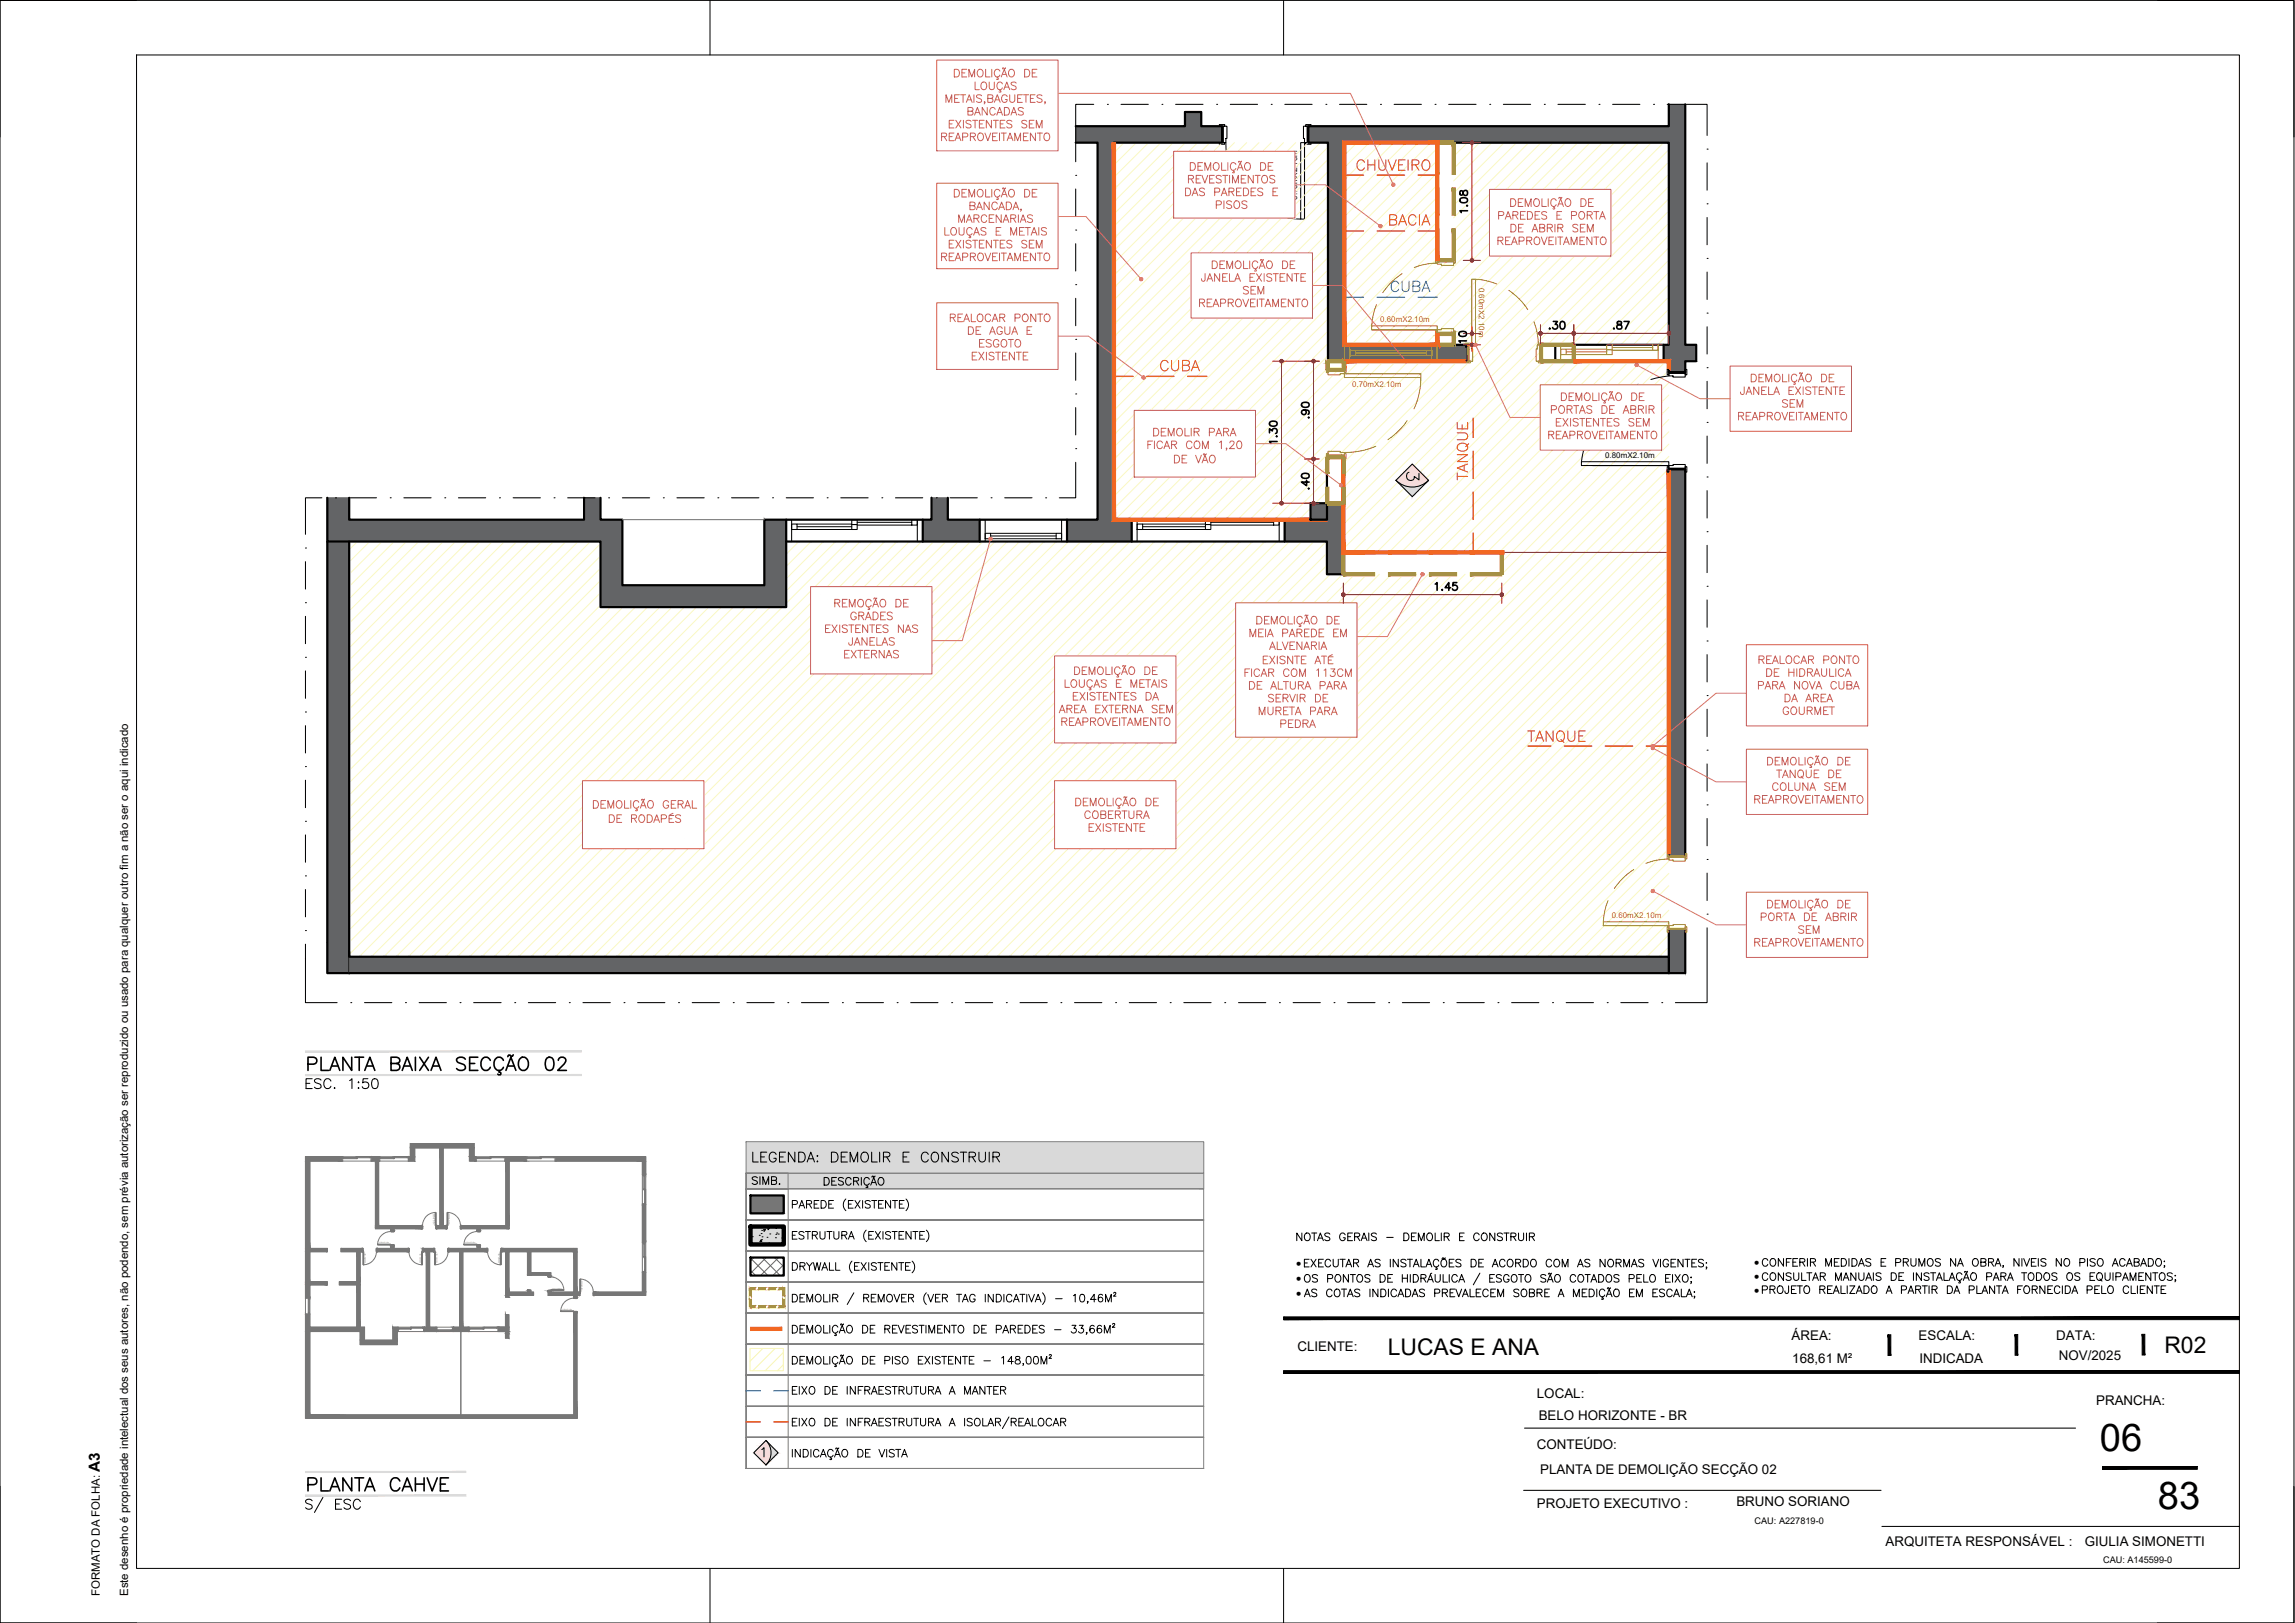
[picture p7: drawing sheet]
<svg xmlns="http://www.w3.org/2000/svg" width="420mm" height="297mm" viewBox="0 0 420 297" stroke-linecap="round" stroke-linejoin="round" font-family="sans-serif">
<defs><g id="words">
<g font-size="7">
<text x="384.5" y="265.6">06</text>
<text x="395.1" y="276.3">83</text>
</g>
<text font-size="5.7" x="55" y="274.1">PLANTA CAHVE</text>
<text font-size="5.3" fill="#dd6e6e" x="247.3" y="32.5">CHUVEIRO</text>
<text font-size="5.3" fill="#2776bb" x="253.3" y="54.7">CUBA</text>
<g font-size="5.3" fill="#ed1f24">
<text x="211.3" y="69.1">CUBA</text>
<text x="269.9" y="88.9" transform="rotate(-90 269.9 88.9)">TANQUE</text>
<text x="278.3" y="137.2">TANQUE</text>
</g>
<text font-size="4.9" fill="#dd6e6e" x="253.3" y="42.3">BACIA</text>
<text font-size="4.9" x="256.1" y="89.3">3</text>
<g font-size="4.4">
<text x="269.5" y="40.2" transform="rotate(-90 269.5 40.2)">1.08</text>
<text x="294.2" y="61.4">.87</text>
<text x="240.6" y="77.6" transform="rotate(-90 240.6 77.6)">.90</text>
<text x="240.6" y="90.7" transform="rotate(-90 240.6 90.7)">.40</text>
</g>
<text font-size="4.4" fill="#b80000" x="282.6" y="61.4">.30</text>
<g font-size="4.2">
<text x="254.1" y="247.9">LUCAS E ANA</text>
<text x="396.3" y="247.7">R02</text>
</g>
<text font-size="2.8" x="18.3" y="269.4" transform="rotate(-90 18.3 269.4)">A3</text>
<g font-size="2.4">
<text x="328" y="245.3">ÁREA:</text>
<text x="351.3" y="245.3">ESCALA:</text>
<text x="376.4" y="245.3">DATA:</text>
<text x="237.5" y="247.3">CLIENTE:</text>
<text x="328.1" y="249.4">168,61 M²</text>
<text x="351.4" y="249.4">INDICADA</text>
<text x="376.9" y="248.9">NOV/2025</text>
<text x="281.4" y="255.9">LOCAL:</text>
<text x="383.8" y="257.1">PRANCHA:</text>
<text x="281.7" y="260">BELO HORIZONTE - BR</text>
<text x="281.4" y="265.1">CONTEÚDO:</text>
<text x="282" y="269.8">PLANTA DE DEMOLIÇÃO SECÇÃO 02</text>
<text x="317.9" y="275.7">BRUNO SORIANO</text>
<text x="281.4" y="276.1">PROJETO EXECUTIVO :</text>
<text x="345.2" y="283">ARQUITETA RESPONSÁVEL :</text>
<text x="381.7" y="282.9">GIULIA SIMONETTI</text>
</g>
<g font-size="2.1">
<text x="237.3" y="231.9">·</text>
<text x="321.1" y="231.7">·</text>
<text x="237.3" y="234.7">·</text>
<text x="237.3" y="237.3">·</text>
<text x="321.1" y="234.3">·</text>
<text x="321.1" y="236.7">·</text>
<text x="18.3" y="292.1" transform="rotate(-90 18.3 292.1)">FORMATO DA FOLHA:</text>
<text x="23.5" y="292.1" transform="rotate(-90 23.5 292.1)">Este desenho é propriedade intelectual dos seus autores, não podendo, sem prévia autorização ser reproduzido ou usado para qualquer outro fim a não ser o aqui indicado</text>
</g>
<g font-size="1.7">
<text x="321.2" y="278.9">CAU: A227819-0</text>
<text x="385" y="286.1">CAU: A145599-0</text>
</g>
<g font-size="1.5">
<text x="237.5" y="36.6" transform="rotate(-90 237.5 36.6)">0.70mX2.10m</text>
<text x="293.9" y="83.9">0.80mX2.10m</text>
</g>
<g font-size="1.5" fill="#bb9107">
<text x="270.8" y="52.6" transform="rotate(90 270.8 52.6)">0.60mX2.10m</text>
<text x="252.7" y="59">0.60mX2.10m</text>
<text x="247.5" y="70.8">0.70mX2.10m</text>
<text x="295.1" y="168.1">0.60mX2.10m</text>
</g>
<g font-size=".3" fill="#767676">
<text x="69.4" y="227.6">0.60mX2.10m</text>
<text x="79.3" y="222.2" transform="rotate(90 79.3 222.2)">0.60mX2.10m</text>
<text x="82.1" y="222.2" transform="rotate(90 82.1 222.2)">0.60mX2.10m</text>
<text x="85.2" y="227.6">0.60mX2.10m</text>
<text x="67" y="231.2" transform="rotate(-90 67 231.2)">0.60mX2.10m</text>
<text x="77" y="231.2" transform="rotate(-90 77 231.2)">0.60mX2.10m</text>
<text x="80.1" y="231.2" transform="rotate(-90 80.1 231.2)">0.60mX2.10m</text>
<text x="91.4" y="231.2" transform="rotate(-90 91.4 231.2)">0.60mX2.10m</text>
<text x="102.9" y="235.7" transform="rotate(-180 102.9 235.7)">0.60mX2.10m</text>
<text x="103" y="239.8">0.60mX2.10m</text>
<text x="106.5" y="234.4" transform="rotate(90 106.5 234.4)">0.60mX2.10m</text>
</g>
</g></defs>
<!-- layer: 02-PRJ_esquadrias -->
<g fill="none" stroke="#000" stroke-width=".19">
<path d="M223.2 26.1h1v.3h-1zM223.2 22.8h1v.3h-1zM223.7 23.1h.2v3h-.2zM223.7 23.1v3M223.9 23.1h.7v2.2h-.2v.8h-.5zM238.6 23.1h.7v3h-.5v-.8h-.2zM238.8 26.1v14h-.7v-14h.7v14M239 26.1h1v.3h-1zM239 22.8h1v.3h-1zM239.3 23.1h.2v3h-.2zM239.5 24.3v1.8M305.2 67.6h.3v1h-.3z"/>
<path d="M305.5 68.3h3v.7h-2.2v-.2h-.8zM305.5 68.1h3v.2h-3zM305.5 68.1h3M308.5 67.6h.3v1h-.3zM143.9 95.1h1v4h-1zM144.9 95.9h1v1h-1zM145.9 96.4h10M155.9 96h1v.9h-1zM155.9 95.1h1v.9h-1zM156.9 95.6h10M166.9 95.1h1v1h-1zM167.9 95.1h1v4h-1z"/>
<path d="M179.3 95.1h1.1v4h-1.1zM180.4 97.6h1v1h-1zM181.4 98.1h12M193.4 97.6h1v1h-1zM194.4 95.1h.9v4h-.9zM207.2 95.1h1v4h-1zM208.2 95.9h1v1h-1zM209.2 96.4h11.5M220.7 96h1v.9h-1zM220.7 95.1h1v.9h-1zM221.7 95.6h11.5M233.2 95.1h1v1h-1z"/>
<path d="M234.2 95.1h1v4h-1zM291.5 85.2h14v-.7h-16v.7h16M305.2 85.4h.3v1h-.3zM305.5 85.2h.8v-.2h2.2v.7h-3zM305.5 85.7h3v.2h-3zM308.5 85.4h.3v1h-.3z"/>
</g>
<g fill="none" stroke="#000" stroke-width=".18">
<path d="M224.4 26.1a13.1 13.1 0 0 0 1.2 5.8M226.8 34a12.9 12.9 0 0 0 3.4 3.6M232.4 38.8l.6 .3a13 13 0 0 0 5.1 1M293.9 74.7a17.2 17.2 0 0 0-2.7 4.2M299.9 70.3l-.2 .1a16.7 16.7 0 0 0-4 2.6M305.5 68.8l-3.3 .7M145.9 96.9h10M145.9 95.9h10M156.9 96.1h10M156.9 95.1h10M181.4 98.6h12M181.4 97.6h12"/>
<path d="M209.2 96.9h11.5M209.2 95.9h11.5M221.7 96.1h11.5M221.7 95.1h11.5M290.2 81.2l-.7 3.3"/>
</g>
<!-- layer: 01-EXI_construir -->
<g fill="none" stroke="#faf8c2" stroke-width=".18">
<path d="M205.8 26.1l-1.9 1.9M208 26.1l-4.1 4.1M210.3 26.1l-6.4 6.4M212.5 26.1l-8.6 8.6M214.8 26.1l-10.9 10.8M217 26.1l-13.1 13.1M219.3 26.1l-15.4 15.3M221.5 26.1l-17.6 17.6M223.8 26.1l-19.9 19.8M226 26.1l-22.1 22.1M228.2 26.1l-24.3 24.3M230.5 26.1l-26.6 26.6"/>
<path d="M232.7 26.1l-28.8 28.8M235 26.1l-31.1 31.1M237.2 26.1l-33.3 33.3M239.5 26.1l-35.6 35.5M241.7 26.1l-37.8 37.8M243.1 26.9l-39.2 39.2M243.1 29.2l-39.2 39.2M243.1 31.4l-39.2 39.2M243.1 33.7l-39.2 39.2M243.1 35.9l-39.2 39.2M243.1 38.1l-39.2 39.3M246.2 26.1l-.1 .1"/>
<path d="M248.5 26.1l-2.4 2.3M250.7 26.1l-4.6 4.6M252.9 26.1l-6.8 6.8M255.2 26.1l-9.1 9.1M257.4 26.1l-11.3 11.3M259.7 26.1l-13.6 13.6M261.9 26.1l-15.8 15.8M263.1 27.1l-17 17M263.1 29.4l-17 17M263.1 31.6l-17 17M263.1 33.9l-17 17M263.1 36.1l-17 17"/>
<path d="M263.1 38.4l-17 17M266.4 26.1l-.3 .3M268.6 26.1l-2.5 2.5M270.9 26.1l-4.8 4.8M273.1 26.1l-7 7M275.4 26.1l-9.3 9.3M277.6 26.1l-11.5 11.5M279.9 26.1l-13.8 13.8M282.1 26.1l-16 16M284.4 26.1l-18.3 18.3M286.6 26.1l-20.5 20.5M288.9 26.1l-37 37"/>
<path d="M291.1 26.1l-37 37M293.3 26.1l-37 37M295.6 26.1l-37 37M297.8 26.1l-37 37M300.1 26.1l-35 35M302.3 26.1l-36.2 36.2M304.6 26.1l-37 37M305.5 27.4l-36.8 36.8M305.5 29.6l-59.6 59.6M305.5 31.9l-59.6 59.6M305.5 34.1l-59.6 59.6M305.5 36.4l-59.6 59.6"/>
<path d="M305.5 38.6l-59.6 59.6M243.1 40.4l-39.2 39.2M243.1 42.7l-39.2 39.1M243.1 44.9l-39.2 39.2M243.1 47.1l-39.2 39.2M243.1 49.4l-39.2 39.2M243.1 51.6l-39.2 39.2M243.1 53.9l-39.2 39.2M243.1 56.1l-38.9 39M243.1 58.4l-36.7 36.7M263.1 40.6l-17 17M263.1 42.8l-17 17"/>
<path d="M263.1 45.1l-17 17M263.1 47.3l-15.7 15.8M265.1 47.7l-15.5 15.4M305.5 40.9l-22.2 22.2M305.5 43.1l-20 20M305.5 45.3l-17.7 17.8M305.5 47.6l-15.5 15.5M305.5 49.9l-13.2 13.2M305.5 52.1l-11 11M305.5 54.3l-8.7 8.8M305.5 56.6l-6.5 6.5M305.5 58.8l-4.3 4.3"/>
<path d="M243.1 60.6l-34.5 34.5M243.1 62.9l-32.2 32.2M243.1 65.1l-30 30M243.1 67.3l-27.7 27.8M245 67.7l-27.4 27.4M246.6 66.1l-.5 .5M248.9 66.1l-29 29M251.1 66.1l-29 29M253.3 66.1l-29 29M255.6 66.1l-29 29M257.8 66.1l-29 29M260.1 66.1l-29 29"/>
<path d="M262.3 66.1l-17.6 17.6M263.1 63.1h.1M264.6 66.1l-18.7 18.7M266.8 66.1l-20.9 20.9M282.1 64.3l-36.2 36.2M282.5 66.1l-35 35M284.8 66.1l-35 35M287 66.1l-35 35M289.3 66.1l-35 35M291.5 66.1l-35 35M293.8 66.1l-35 35M296 66.1l-35 35"/>
<path d="M298.3 66.1l-35.1 35M300.5 66.1l-35 35M302.7 66.1l-35 35M305 66.1l-35 35M305.5 61.1l-2 2M305.5 67.8l-33.3 33.3M305.5 70l-31 31.1M305.5 72.3l-30.6 30.6M305.5 74.5l-100.5 100.6M305.5 76.8l-98.3 98.3M305.5 79l-96 96.1M65.4 99.1l-1.5 1.5"/>
<path d="M67.7 99.1l-3.8 3.8M69.9 99.1l-6 6M72.2 99.1l-8.3 8.2M74.4 99.1l-10.5 10.5M76.7 99.1l-12.8 12.7M78.9 99.1l-15 15M81.2 99.1l-17.3 17.2M83.4 99.1l-19.5 19.5M85.6 99.1l-21.7 21.7M87.9 99.1l-24 24M90.1 99.1l-26.2 26.2M92.4 99.1l-28.5 28.5"/>
<path d="M94.6 99.1l-30.7 30.7M96.9 99.1l-33 32.9M99.1 99.1l-35.2 35.2M101.4 99.1l-37.5 37.4M103.6 99.1l-39.7 39.7M105.9 99.1l-42 41.9M108.1 99.1l-44.2 44.2M109.9 99.5l-46 46M144 99.1l-.1 .1M146.3 99.1l-2.4 2.3M148.5 99.1l-4.6 4.6M150.7 99.1l-6.8 6.8"/>
<path d="M153 99.1l-9.1 9.1M155.2 99.1l-11.3 11.3M157.5 99.1l-76 76M159.7 99.1l-76 76M162 99.1l-76 76M164.2 99.1l-76 76M166.5 99.1l-76 76M168.7 99.1l-76 76M171 99.1l-76 76M173.2 99.1l-76 76M175.5 99.1l-76.1 76M177.7 99.1l-76 76"/>
<path d="M179.9 99.1l-76 76M182.2 99.1l-76 76M184.4 99.1l-76 76M186.7 99.1l-76 76M188.9 99.1l-76 76M191.2 99.1l-76 76M193.4 99.1l-76 76M195.6 99.1l-75.9 76M197.9 99.1l-76 76M200.2 99.1l-76.1 76M202.4 99.1l-76 76M204.6 99.1l-76 76"/>
<path d="M206.9 99.1l-76 76M209.1 99.1l-76 76M211.4 99.1l-76 76M213.6 99.1l-76 76M215.9 99.1l-76 76M218.1 99.1l-76 76M220.3 99.1l-75.9 76M222.6 99.1l-76 76M224.8 99.1l-76 76M227.1 99.1l-76 76M229.3 99.1l-76 76M231.6 99.1l-76 76"/>
<path d="M233.8 99.1l-76 76M236.1 99.1l-76 76M238.3 99.1l-76 76M240.6 99.1l-76.1 76M242.8 99.1l-76 76M242.9 85.5l-9.6 9.6M242.9 87.7l-7.3 7.4M242.9 90l-5.1 5.1M242.9 92.2l-2.8 2.9M242.9 94.5l-.6 .6M305.5 81.3l-93.8 93.8M305.5 83.5l-91.5 91.6"/>
<path d="M305.5 85.8l-89.3 89.3M305.5 88l-87.1 87.1M305.5 90.3l-84.8 84.8M305.5 92.5l-82.6 82.6M305.5 94.7l-80.3 80.4M305.5 97l-78.1 78.1M305.5 99.2l-75.8 75.9M109.9 101.8l-46 46M109.9 104l-46 46M109.9 106.2l-46 46.1M109.9 108.5l-46 46M109.9 110.8l-46 45.9"/>
<path d="M111.8 111.1l-47.9 47.9M114.1 111.1l-50.2 50.1M116.3 111.1l-52.4 52.4M118.6 111.1l-54.7 54.6M120.8 111.1l-56.9 56.9M123 111.1l-59.1 59.1M125.3 111.1l-61.4 61.4M127.5 111.1l-63.6 63.6M129.8 111.1l-64 64M132 111.1l-64 64M134.3 111.1l-64 64M136.5 111.1l-64 64"/>
<path d="M138.7 111.1l-63.9 64M141 111.1l-64 64M143.2 111.1l-64 64M242.9 101.2l-73.9 73.9M242.9 103.5l-71.6 71.6M243.5 105.1l-70 70M245.8 105.1l-70 70M248 105.1l-70 70M250.3 105.1l-70 70M252.5 105.1l-70 70M254.8 105.1l-70 70M257 105.1l-70 70"/>
<path d="M259.2 105.1l-69.9 70M261.5 105.1l-70 70M263.7 105.1l-70 70M266 105.1l-70 70M268.2 105.1l-70 70M270.5 105.1l-70 70M272.7 105.1l-70 70M305.5 101.5l-73.6 73.6M305.5 103.7l-71.4 71.4M305.5 106l-69.1 69.1M305.5 108.2l-66.9 66.9M305.5 110.5l-64.6 64.6"/>
<path d="M305.5 112.7l-62.4 62.4M305.5 115l-60.1 60.1M305.5 117.2l-57.9 57.9M305.5 119.5l-55.6 55.6M305.5 121.7l-53.4 53.4M305.5 123.9l-51.1 51.2M305.5 126.2l-48.9 48.9M305.5 128.4l-46.7 46.7M305.5 130.7l-44.4 44.4M305.5 132.9l-42.2 42.2M305.5 135.2l-39.9 39.9M305.5 137.4l-37.7 37.7"/>
<path d="M305.5 139.6l-35.4 35.5M305.5 141.9l-33.2 33.2M305.5 144.1l-30.9 31M305.5 146.4l-28.7 28.7M305.5 148.6l-26.4 26.5M305.5 150.9l-24.2 24.2M305.5 153.1l-22 22M305.5 155.4l-19.7 19.7M305.5 157.6l-17.5 17.5M305.5 159.9l-15.2 15.2M305.5 162.1l-13 13M305.5 164.3l-10.7 10.8"/>
<path d="M305.5 166.6l-8.5 8.5M305.5 168.8l-6.2 6.3M305.5 171.1l-4 4M305.5 173.3l-1.8 1.8"/>
</g>
<!-- layer: 04-BLO_mobiliario -->
<g fill="#636466" stroke="#636466" stroke-width=".18">
<path d="M264.6 26.1h1.5z"/>
<path d="M308.5 87.2v2.1z"/>
<path d="M305.5 89.3h3v67.4z"/>
<path d="M305.5 19.1l3 4v-4zM305.5 19.1l3 4h-3z"/>
<path d="M239.5 23.1l69 3v-3zM239.5 23.1l69 3h-69z"/>
<path d="M263.1 26.1h45.4zM263.1 26.1h45.4z"/>
<path d="M239.5 26.1h23.6zM239.5 26.1h23.6z"/>
<path d="M305.5 26.1l3 37v-37zM305.5 26.1l3 37h-3z"/>
<path d="M243.1 26.1l3 37v-37zM243.1 26.1l3 37h-3z"/>
<path d="M304.6 63.1l5.9 3v-3zM304.6 63.1l5.9 3h-5.9z"/>
<path d="M243.1 63.1l25.6 3v-3zM243.1 63.1l25.6 3h-25.6z"/>
<path d="M305.5 66.1l3 1.5v-1.5zM305.5 66.1l3 1.5h-3z"/>
<path d="M305.5 67.6l3 .5v-.5zM305.5 67.6l3 .5h-3z"/>
<path d="M305.5 85.9l3 3.4v-3.4zM305.5 85.9l3 3.4h-3z"/>
<path d="M106.9 91.1l3 4v-4zM106.9 91.1l3 4h-3z"/>
<path d="M59.9 91.1l4 4v-4zM59.9 91.1l4 4h-4z"/>
<path d="M59.9 95.1l54 4v-4zM59.9 95.1l54 4h-54z"/>
<path d="M139.9 95.1l4 12v-12zM139.9 95.1l4 12h-4z"/>
<path d="M109.9 99.1l4 8v-8zM109.9 99.1l4 8h-4z"/>
<path d="M109.9 107.1l34 4v-4zM109.9 107.1l34 4h-34z"/>
<path d="M305.5 156.7h3zM305.5 89.3l3 67.4h-3z"/>
<path d="M59.9 99.1l4 73.4v-73.4zM59.9 99.1l4 73.4h-4z"/>
<path d="M305.5 170.1l3 8v-8zM305.5 170.1l3 8h-3z"/>
<path d="M59.9 172.5l4 5.6v-5.6zM59.9 172.5l4 5.6h-4z"/>
<path d="M216.9 20.5l3 2.6v-2.6zM216.9 20.5l3 2.6h-3z"/>
<path d="M196.9 23.1l26.8 3v-3zM196.9 23.1l26.8 3h-26.8z"/>
<path d="M242.9 92.1l3 3v-3zM242.9 92.1l3 3h-3z"/>
<path d="M200.9 26.1l3 69v-69zM200.9 26.1l3 69h-3z"/>
<path d="M170.5 91.1l3 4v-4zM170.5 91.1l3 4h-3z"/>
<path d="M235.2 95.1l10.7 4v-4zM235.2 95.1l10.7 4h-10.7z"/>
<path d="M195.3 95.1l11.9 4v-4zM195.3 95.1l11.9 4h-11.9z"/>
<path d="M168.9 95.1l10.4 4v-4zM168.9 95.1l10.4 4h-10.4z"/>
<path d="M242.9 99.1l3 2v-2zM242.9 99.1l3 2h-3z"/>
<path d="M242.9 101.1l3 4v-4zM242.9 101.1l3 4h-3z"/>
<path d="M63.9 175.1l241.6 3v-3zM63.9 175.1l241.6 3h-241.6z"/>
<path d="M239.9 92.1l3 3v-3zM239.9 92.1l3 3h-3z"/>
</g>
<!-- layer: 02-PRJ_parede -->
<g fill="none" stroke="#000" stroke-width=".4">
<path d="M305.5 19.1v4h-66v3h3.6v41.6h3v-1.6h22.6v-3h-22.6v-37h59.4v37h-23.4v3h23.4v2h3v-2h2v-3h-2v-44M196.9 23.1h20v-2.6h3v2.6h3.8v3h-19.8v69h39v-11.4h3v21.4h-3v-6h-74v-4M196.9 26.1h4v69h-27.4v-4M284.7 63.1v3M304.6 63.1v3M59.9 91.1v8h50v12h34v-16h-4v12h-26v-12h-4v-4M59.9 99.1v79h4v-79M63.9 91.1v4h43v-4M143.9 99.1h25M170.5 91.1v4h-26.6M179.3 95.1v4M195.3 95.1v4"/>
<path d="M207.2 95.1v4M235.2 95.1v4M239.9 92.1h3v3h-3zM305.5 156.7v-70.8h3v70.8M63.9 174.1v1h241.6v3h-241.6M305.5 170.1v8h3v-8M137.4 218.8h6.1v3.3h-6.1zM137.4 230.2h6.1v3.3h-6.1z"/>
</g>
<!-- layer: 01-EXI_demolir -->
<g fill="none" stroke="#bb9107" stroke-width=".18">
<path d="M265.8 26.1h.6M252 55.8a12.2 12.2 0 0 0-.9 3.9M262.8 47.1h.3v1.1h-.3zM262.8 48.2a12.4 12.4 0 0 0-3.9 .7M262.8 47.7h3.3M263.1 47.8h3v.8h-2.2v-.2h-.8zM263.1 47.7h3v.1h-3zM266.1 47.1h.3v1.1h-.3zM269.4 51.1v12h.7v-12h-.7v12M270.1 51.1a12.6 12.6 0 0 1 3.9 .9M276.2 53.1l.4 .3a11.9 11.9 0 0 1 3.1 3.3M280.8 58.9a12.4 12.4 0 0 1 .8 3.9"/>
<path d="M242.8 67.2h.3v1h-.3zM243.1 67.9h3v.5h-.7v.2h-2.3zM243.1 67.7h3v.2h-3zM244.3 67.7h1.8M246.1 63.1h1v3h-1zM246.1 67.2h.3v1h-.3zM246.1 68.4h14v.7h-14v-.7h14M246.1 63.1v3M247.1 64.1h1v1h-1zM248.1 65.1h14v-1h-1v1M248.1 64.1h13M248.1 64.6h13"/>
<path d="M251.1 60.4h12v-.7h-12v.7h12M257.6 77a13.5 13.5 0 0 1-3.5 3.5M260.1 69.1a13.3 13.3 0 0 1-1.2 5.7M262.1 63.1h1v3h-1zM262.8 60.6h.3v1h-.3zM263.1 60.4h.8v-.2h2.2v.7h-3zM263.1 60.9h3v.2h-3zM263.1 61.1h1.8M263.1 63.1v3M266.1 60.6h.3v1h-.3zM268.2 62.8h1v.3h-1zM268.2 66.1h1v.3h-1z"/>
<path d="M268.7 63.1h.2v3h-.2zM268.7 63.1v1.8M268.9 63.1h.5v.8h.2v2.2h-.7zM281.4 63.1h.5v3h-.7v-2.2h.2zM281.6 62.8h1v.3h-1zM281.6 66.1h1v.3h-1zM281.9 63.1h.2v3h-.2zM282.1 63.1v3M284.7 63.1h1v3h-1zM285.7 63.9h1v1h-1zM286.7 64.9h7.5M286.7 64.4h7.5"/>
<path d="M286.7 63.9h7.5M294.2 64h.9v.9h-.9zM294.2 63.1h.9v.9h-.9zM295.1 63.6h7.5M295.1 64.1h7.5M295.1 63.1h7.5M302.6 63.1h1v1h-1zM303.6 63.1h1v3h-1zM242.7 92.1h.6M242.8 83h.3v1h-.3zM243.1 82.6h2.3v.2h.7v.5h-3zM243.1 83.3h3v.2h-3z"/>
<path d="M243.1 83.5h3M245.7 83.7h.6M246.1 83h.3v1h-.3zM251.9 81.7l-.7 .2a14.3 14.3 0 0 1-5.1 .9M245.9 104.8v.6M274.9 100.8v.6M299.1 159.1l-.4 .3a11.6 11.6 0 0 0-3.1 3.2M305.2 156.2h.3v1h-.3zM305.2 157.2a12.1 12.1 0 0 0-3.9 .8M305.5 156.9h3v.7h-2.2v-.2h-.8zM305.5 156.7h3v.2h-3zM305.5 156.7h3"/>
<path d="M308.5 156.2h.3v1h-.3zM293.5 169.4h12v-.7h-12v.7h12M294.4 164.8a12.3 12.3 0 0 0-.9 3.9M305.2 169.6h.3v1h-.3zM305.5 169.4h.8v-.2h2.2v.7h-3zM305.5 169.9h3v.2h-3zM305.5 170.1h3M308.5 169.6h.3v1h-.3zM137.2 235.8h.4M137.4 238.9v.4M143.3 239.1h.4M143.5 235.7v.3"/>
</g>
<path d="M113.9 95.1h26" fill="none" stroke="#767676" stroke-width=".18"/>
<!-- layer: 02-PRJ_tracejado -->
<g fill="none" stroke="#000" stroke-width=".19">
<path d="M200.2 19.1h-3.3v10.5M202.7 19.1h.1M205.2 19.1h5M212.7 19.1h.1M215.2 19.1h5M222.7 19.1h.1M225.2 19.1h5M232.7 19.1h.1M235.2 19.1h5M242.7 19.1h.1M245.2 19.1h5M252.7 19.1h.1"/>
<path d="M255.2 19.1h5M262.7 19.1h.1M265.2 19.1h5M272.7 19.1h.1M275.2 19.1h5M282.7 19.1h.1M285.2 19.1h5M292.7 19.1h.1M295.2 19.1h5M302.7 19.1h.1M305.2 19.1h7.3v5.7M196.9 32.1h.1"/>
<path d="M196.9 34.6v5M312.5 27.3h.1M312.5 37.3h.1M312.5 29.8v5M312.5 39.8v5M196.9 52.1h.1M196.9 42.1h.1M196.9 44.6v5M196.9 54.6v5M312.5 47.3h.1M312.5 57.3h.1M312.5 49.8v5"/>
<path d="M312.5 59.8v5M196.9 72.1h.1M196.9 62.1h.1M196.9 64.6v5M196.9 74.6v5M312.5 67.3h.1M312.5 77.3h.1M312.5 69.8v5M312.5 79.8v5M58.9 91.1h-3v6.7M61.4 91.1h.1M63.9 91.1h5"/>
<path d="M71.4 91.1h.1M73.9 91.1h5M81.4 91.1h.1M83.9 91.1h5M91.4 91.1h.1M93.9 91.1h5M101.4 91.1h.1M103.9 91.1h5M111.4 91.1h.1M113.9 91.1h5M121.4 91.1h.1M123.9 91.1h5"/>
<path d="M131.4 91.1h.1M133.9 91.1h5M141.4 91.1h.1M143.9 91.1h5M151.4 91.1h.1M153.9 91.1h5M161.4 91.1h.1M163.9 91.1h5M171.4 91.1h.1M173.9 91.1h5M181.4 91.1h.1M183.9 91.1h5"/>
<path d="M191.4 91.1h.1M196.9 84.6v6.5h-3M196.9 82.1h.1M312.5 87.3h.1M312.5 97.3h.1M312.5 89.8v5M312.5 99.8v5M55.9 110.3h.1M55.9 100.3h.1M55.9 102.8v5M55.9 112.8v5M312.5 107.3h.1"/>
<path d="M312.5 117.3h.1M312.5 109.8v5M312.5 119.8v5M55.9 130.3h.1M55.9 120.3h.1M55.9 122.8v5M55.9 132.8v5M312.5 127.3h.1M312.5 137.3h.1M312.5 129.8v5M312.5 139.8v5M55.9 150.3h.1"/>
<path d="M55.9 140.3h.1M55.9 142.8v5M55.9 152.8v5M312.5 147.3h.1M312.5 157.3h.1M312.5 149.8v5M312.5 159.8v5M55.9 170.3h.1M55.9 160.3h.1M55.9 172.8v10.7h5.8M55.9 162.8v5M312.5 167.3h.1"/>
<path d="M312.5 169.8v13.7h-5.8M64.2 183.5h.1M66.7 183.5h5M74.2 183.5h.1M76.7 183.5h5M84.2 183.5h.1M86.7 183.5h5M94.2 183.5h.1M96.7 183.5h5M104.2 183.5h.1M106.7 183.5h5M114.2 183.5h.1"/>
<path d="M116.7 183.5h5M124.2 183.5h.1M126.7 183.5h5M134.2 183.5h.1M136.7 183.5h5M144.2 183.5h.1M146.7 183.5h5M154.2 183.5h.1M156.7 183.5h5M164.2 183.5h.1M166.7 183.5h5M174.2 183.5h.1"/>
<path d="M176.7 183.5h5M184.2 183.5h.1M186.7 183.5h5M194.2 183.5h.1M196.7 183.5h5M204.2 183.5h.1M206.7 183.5h5M214.2 183.5h.1M216.7 183.5h5M224.2 183.5h.1M226.7 183.5h5M234.2 183.5h.1"/>
<path d="M236.7 183.5h5M244.2 183.5h.1M246.7 183.5h5M254.2 183.5h.1M256.7 183.5h5M264.2 183.5h.1M266.7 183.5h5M274.2 183.5h.1M276.7 183.5h5M284.2 183.5h.1M286.7 183.5h5M294.2 183.5h.1"/>
<path d="M296.7 183.5h5M304.2 183.5h.1"/>
</g>
<!-- layer: 01-EXI_demolir -->
<g fill="#bb9107" stroke="#bb9107" stroke-width=".18">
<path d="M269.2 105.4h5.7v-.6zM269.2 104.8h5.7l-5.7 .6z"/>
<path d="M261.7 105.4h5v-.6zM261.7 104.8h5l-5 .6z"/>
<path d="M254.2 105.4h5v-.6zM254.2 104.8h5l-5 .6z"/>
<path d="M245.9 105.4h5.8v-.6zM245.9 104.8h5.8l-5.8 .6z"/>
<path d="M245.6 101.1v4h.6zM245.6 101.1h.6v4z"/>
<path d="M245.9 100.8v.6l5.8-.6zM245.9 101.4l5.8-.6v.6z"/>
<path d="M254.2 100.8v.6l5-.6zM254.2 101.4l5-.6v.6z"/>
<path d="M261.7 100.8v.6l5-.6zM261.7 101.4l5-.6v.6z"/>
<path d="M269.2 100.8v.6l5.7-.6zM269.2 101.4l5.7-.6v.6z"/>
<path d="M274.6 101.1l.6 4v-4zM274.6 101.1l.6 4h-.6z"/>
<path d="M262.8 26.1l.6 5.8v-5.8zM262.8 26.1l.6 5.8h-.6z"/>
<path d="M262.8 34.4l.6 5v-5zM262.8 34.4l.6 5h-.6z"/>
<path d="M262.8 41.9l.6 5.8v-5.8zM262.8 41.9l.6 5.8h-.6z"/>
<path d="M263.1 47.4v.5l3-.5zM263.1 47.9l3-.5v.5z"/>
<path d="M265.8 41.9v5.8h.6zM265.8 41.9h.6v5.8z"/>
<path d="M265.8 26.1v5.8h.6zM265.8 26.1h.6v5.8z"/>
<path d="M263.1 26.4h3v-.6zM263.1 25.8h3l-3 .6z"/>
<path d="M263.1 62.8v.6l3-.6zM263.1 63.4l3-.6v.6z"/>
<path d="M265.8 61.1v2h.6zM265.8 61.1h.6v2z"/>
<path d="M263.1 61.4h3v-.6zM263.1 60.8h3l-3 .6z"/>
<path d="M262.8 61.1l.6 2v-2zM262.8 61.1l.6 2h-.6z"/>
<path d="M143.3 235.8l.4 1.4v-1.4zM143.3 235.8l.4 1.4h-.4z"/>
<path d="M143.3 237.8l.4 1.3v-1.3zM143.3 237.8l.4 1.3h-.4z"/>
<path d="M142.6 239.3h.9v-.4zM142.6 238.9h.9l-.9 .4z"/>
<path d="M140.8 239.3h1.2v-.4zM140.8 238.9h1.2l-1.2 .4z"/>
<path d="M138.9 239.3h1.2v-.4zM138.9 238.9h1.2l-1.2 .4z"/>
<path d="M137.4 239.3h.8v-.4zM137.4 238.9h.8l-.8 .4z"/>
<path d="M137.2 237.8v1.3h.4zM137.2 237.8h.4v1.3z"/>
<path d="M137.2 235.8v1.4h.4zM137.2 235.8h.4v1.4z"/>
<path d="M137.4 235.7v.3l.8-.3zM137.4 236l.8-.3v.3z"/>
<path d="M138.9 235.7v.3l1.2-.3zM138.9 236l1.2-.3v.3z"/>
<path d="M140.8 235.7v.3l1.2-.3zM140.8 236l1.2-.3v.3z"/>
<path d="M142.6 235.7v.3l.9-.3zM142.6 236l.9-.3v.3z"/>
<path d="M287.8 63.1v3h.6zM287.8 63.1h.6v3z"/>
<path d="M282.1 63.4h6v-.6zM282.1 62.8h6l-6 .6z"/>
<path d="M281.8 63.1l.6 3v-3zM281.8 63.1l.6 3h-.6z"/>
<path d="M282.1 65.8v.6l6-.6zM282.1 66.4l6-.6v.6z"/>
<path d="M243 67.4v.6l3-.6zM243 68l3-.6v.6z"/>
<path d="M245.7 66.1v1.6h.6zM245.7 66.1h.6v1.6z"/>
<path d="M243 66.4h3v-.6zM243 65.8h3l-3 .6z"/>
<path d="M242.7 66.1l.6 1.6v-1.6zM242.7 66.1l.6 1.6h-.6z"/>
<path d="M243 91.8v.6l3-.6zM243 92.4l3-.6v.6z"/>
<path d="M245.7 89.2v2.9h.6zM245.7 89.2h.6v2.9z"/>
<path d="M245.7 83.7v3h.6zM245.7 83.7h.6v3z"/>
<path d="M243 84h3v-.6zM243 83.4h3l-3 .6z"/>
<path d="M242.7 83.7l.6 3v-3zM242.7 83.7l.6 3h-.6z"/>
<path d="M242.7 89.2l.6 2.9v-2.9zM242.7 89.2l.6 2.9h-.6z"/>
</g>
<!-- layer: ARQ-TEXTO -->
<g fill="#fff" stroke="#fff" stroke-width=".18">
<path d="M226.2 110.3l22.2 24.6v-24.6zM226.2 110.3l22.2 24.6h-22.2z"/>
<path d="M272.7 34.7l22.2 12.2v-12.2zM272.7 34.7l22.2 12.2h-22.2z"/>
<path d="M214.9 27.7l22.2 12.2v-12.2zM214.9 27.7l22.2 12.2h-22.2z"/>
<path d="M171.5 11l22.2 16.6v-16.6zM171.5 11l22.2 16.6h-22.2z"/>
<path d="M171.5 55.4l22.2 12.2v-12.2zM171.5 55.4l22.2 12.2h-22.2z"/>
<path d="M148.4 107.4l22.2 15.9v-15.9zM148.4 107.4l22.2 15.9h-22.2z"/>
<path d="M193.1 142.9l22.2 12.4v-12.4zM193.1 142.9l22.2 12.4h-22.2z"/>
<path d="M171.5 33.5l22.2 15.7v-15.7zM171.5 33.5l22.2 15.7h-22.2z"/>
<path d="M193.1 120l22.2 16v-16zM193.1 120l22.2 16h-22.2z"/>
<path d="M319.7 137.1l22.2 12v-12zM319.7 137.1l22.2 12h-22.2z"/>
<path d="M319.7 118l22.2 14.8v-14.8zM319.7 118l22.2 14.8h-22.2z"/>
<path d="M106.6 142.9l22.3 12.4v-12.4zM106.6 142.9l22.3 12.4h-22.3z"/>
<path d="M319.7 163.3l22.2 11.9v-11.9zM319.7 163.3l22.2 11.9h-22.2z"/>
<path d="M316.7 67l22.3 11.9v-11.9zM316.7 67l22.3 11.9h-22.3z"/>
<path d="M218.1 46.3l22.2 11.9v-11.9zM218.1 46.3l22.2 11.9h-22.2z"/>
<path d="M207.6 75.1l22.2 12.2v-12.2zM207.6 75.1l22.2 12.2h-22.2z"/>
<path d="M282 70.4l22.2 12v-12zM282 70.4l22.2 12h-22.2z"/>
</g>
<!-- layer: 06-TXT_simbolos-eixo -->
<g fill="none" stroke="#c85a5a" stroke-width=".18">
<path d="M171.5 11h22.2v16.6h-22.2zM173.2 18.7v-1.4l.5 1.4 .5-1.4v1.4M174.7 12.7h.5a.75 .75 0 0 1 .5 .7 .75 .75 0 0 1-.5 .7h-.5zM174.8 18h.5M175.6 17.3h-.8v1.4h.8M175.9 17.3h.9M176.1 13.3h.5M176.3 17.3v1.4M176.9 18.7l.5-1.4 .6 1.4M177 12.7h-.9v1.4h.9M177.1 18.3h.7M177.4 14.1v-1.4l.5 1.4 .5-1.4v1.4"/>
<path d="M178.3 17.3v1.4M178.5 15v1.4h.8M179 12.9a.52 .52 0 0 1 .6-.2 .52 .52 0 0 1 .4 .5v.4a.54 .54 0 0 1-.6 .5 .54 .54 0 0 1-.5-.5zM179.7 15.2a.52 .52 0 0 1 .6-.2 .52 .52 0 0 1 .3 .5v.4a.53 .53 0 0 1-.5 .5 .53 .53 0 0 1-.5-.5zM179.7 17.5l-.3-.2-.6 .2 .1 .4 .7 .2 .1 .2v.2l-.3 .2-.6-.2M180.3 18.7h-.1h.1l-.1 .3M180.4 12.7v1.4h.9M180.7 19.7v1.4l-.9-1.4v1.4M180.8 18l.9-.1 .1-.2-.1-.2-.9-.2v1.4l.9-.1 .1-.3-.4-.3M181.1 15v1a.47 .47 0 0 0 .5 .4 .47 .47 0 0 0 .4-.4v-1M181.6 12.7v1.4M182 18.7l.6-1.4 .5 1.4"/>
<path d="M182.2 18.3h.7M182.6 14.1l.2 .4h-.4M183 13a.53 .53 0 0 0-.5-.3 .53 .53 0 0 0-.5 .5v.4a.52 .52 0 0 0 .5 .5 .52 .52 0 0 0 .5-.4M183 16.4l.2 .4h-.3M183.3 14.1l.6-1.4 .5 1.4M183.5 15.4a.51 .51 0 0 0-.6-.4 .51 .51 0 0 0-.4 .5v.4a.51 .51 0 0 0 .4 .5 .51 .51 0 0 0 .6-.3M183.5 13.6h.7M183.8 16.4l.5-1.4 .5 1.4M183.8 12.5l-.1-.1-.2 .2M183.9 19.7h.4a.75 .75 0 0 1 .5 .7 .75 .75 0 0 1-.5 .7h-.4zM184 15.9h.6M184.1 12.4l-.3 .1"/>
<path d="M184.4 17.7a.52 .52 0 0 0-.6-.4 .52 .52 0 0 0-.4 .6v.3a.51 .51 0 0 0 .5 .6 .51 .51 0 0 0 .5-.6h-.4M184.8 12.9a.52 .52 0 0 1 .6-.2 .52 .52 0 0 1 .3 .5v.4a.54 .54 0 0 1-.5 .5 .54 .54 0 0 1-.6-.5zM184.8 17.3v1a.47 .47 0 0 0 .5 .4 .47 .47 0 0 0 .5-.4v-1M186 15.2a.53 .53 0 0 0-.9 .2l.8 .4 .1 .4a.62 .62 0 0 1-.9 0M186.3 18h.5M187.2 17.3h-.9v1.4h.9M187.3 19.9a.52 .52 0 0 0-.5-.2 .52 .52 0 0 0-.4 .3l.3 .3 .5 .2 .1 .2v.2l-.3 .2-.6-.2M187.4 17.3h.9M187.6 12.7h.4a.75 .75 0 0 1 .5 .7 .75 .75 0 0 1-.5 .7h-.4zM187.8 17.3v1.4M188.6 18h.6M189 13.3h.5"/>
<path d="M189.5 17.3h-.9v1.4h.9M189.8 12.7h-.8v1.4h.8M190.8 17.5l-.4-.2-.6 .2 .2 .4 .6 .2 .2 .2v.2l-.4 .2-.6-.2M191.4 18.7h-.2h.2l-.2 .3M171.5 33.5h22.2v15.7h-22.2zM172.4 25l.8-.1 .1-.1-.1-.3-.8-.2v1.4M172.8 25l.5 .7M173.8 22.7h.5M173.8 25h.5M174.6 22h-.8v1.4h.8M174.6 24.3h-.8v1.4h.8M174.7 34.7h.5a.75 .75 0 0 1 .5 .7 .75 .75 0 0 1-.5 .7h-.5z"/>
<path d="M174.8 25.7l.6-1.4 .5 1.4M175 22l.9 1.4M175 25.3h.7M175.9 22l-.9 1.4M176.1 35.3h.5M176.2 25.1l.8-.1 .2-.4-.4-.3h-.6v1.4M176.4 22v1.4M177 34.7h-.9v1.4h.9M177.2 20.3h.8l.1-.2v-.3l-.3-.1h-.6v1.4l.9-.2v-.3l-.3-.3M177.4 36.1v-1.4l.5 1.4 .5-1.4v1.4M177.6 37.6h.8l.1-.4-.3-.2h-.6v1.4l.8-.1 .1-.4-.3-.3M177.7 25l.7-.1 .2-.1-.1-.3-.8-.2v1.4"/>
<path d="M177.8 22.2l-.4-.2-.6 .2 .2 .3 .7 .4 .1 .3a.59 .59 0 0 1-1 0M178.1 22h.9M178.1 25l.5 .7M178.3 40l.8-.1 .1-.2v-.3l-.9-.1v1.4M178.4 21.1l.5-1.4 .6 1.4M178.5 22v1.4M178.6 20.6h.7M178.8 38.4l.5-1.4 .6 1.4M178.8 40l.4 .7M179 37.9h.6M179 34.8a.64 .64 0 0 1 .9 .1 .64 .64 0 0 1 0 .9 .64 .64 0 0 1-.9-.1 .64 .64 0 0 1 0-.9zM179.1 24.5a.52 .52 0 0 1 .6-.1 .52 .52 0 0 1 .3 .5v.3a.53 .53 0 0 1-.5 .6 .53 .53 0 0 1-.5-.6z"/>
<path d="M179.3 22.7h.6M180.2 22h-.9v1.4h.9M180.3 24.3l.5 1.4 .6-1.4M180.4 34.7v1.4h.9M180.6 39.7a.51 .51 0 0 0-.5-.4 .51 .51 0 0 0-.5 .5v.4a.51 .51 0 0 0 .5 .5 .51 .51 0 0 0 .5-.3M181.1 37v1.4l-.9-1.4v1.4M181.1 40h.6M181.5 22v1.4l-.9-1.4v1.4M181.6 34.7v1.4M181.7 25h.5M181.8 22h1M182 39.3h-.9v1.4h.9"/>
<path d="M182.2 20a.51 .51 0 0 0-.6-.3 .51 .51 0 0 0-.4 .5v.3a.51 .51 0 0 0 .4 .6 .51 .51 0 0 0 .6-.3M182.3 22v1.4M182.5 21.1l.5-1.4 .5 1.4M182.6 24.3h-.9v1.4h.9M182.6 36.1l.2 .4h-.4M182.6 37.3a.52 .52 0 0 0-.6-.3 .52 .52 0 0 0-.4 .5v.4a.52 .52 0 0 0 .4 .5 .52 .52 0 0 0 .6-.4M182.7 20.6h.6M182.8 38.4l.6-1.4 .5 1.4M183 24.3v1.4M183 35a.57 .57 0 0 0-.7-.3 .57 .57 0 0 0-.3 .8 .52 .52 0 0 0 .4 .6 .52 .52 0 0 0 .6-.4M183 37.9h.7M183.1 22.7h.5"/>
<path d="M183.3 36.1l.6-1.4 .5 1.4M183.3 39.3v1.4l-.9-1.4v1.4M183.3 24.3h.9M183.5 35.6h.7M183.8 24.3v1.4M183.8 34.5l-.1-.1-.2 .2M184 22h-.9v1.4h.9M184.1 34.4l-.3 .1M184.2 37h.5a.73 .73 0 0 1 .5 .7 .73 .73 0 0 1-.5 .7h-.5zM184.4 25.7l.5-1.4 .5 1.4M184.6 25.3h.7M184.8 34.8a.63 .63 0 0 1 .9 .2 .63 .63 0 0 1-.1 .8 .63 .63 0 0 1-.9-.1 .63 .63 0 0 1 .1-.9z"/>
<path d="M185 40l.8-.1 .2-.2-.1-.3-.9-.1v1.4M185.1 21.1l.5-1.4 .5 1.4M185.3 22.2l-.2-.1a.52 .52 0 0 0-.8 .2l.1 .2 .8 .4 .1 .3a.59 .59 0 0 1-1 0M185.3 20.6h.6M185.4 38.4l.6-1.4 .5 1.4M185.5 40l.5 .7M185.7 37.9h.6M185.8 25.7v-1.4l.5 1.4 .5-1.4v1.4M186.4 39.3v1.4M187 38.3h-.2h.2l-.2 .4M187.4 25h.5M187.6 34.7h.4a.75 .75 0 0 1 .5 .7 .75 .75 0 0 1-.5 .7h-.4z"/>
<path d="M188 22.2l-.2-.1a.52 .52 0 0 0-.8 .2l.2 .2 .7 .4 .1 .3a.59 .59 0 0 1-1 0M188.2 24.3h-.8v1.4h.8M188.4 22.7h.6M189 35.3h.5M189 39.5l-.3-.2-.6 .2 .1 .3 .7 .3 .1 .2v.2l-.3 .2-.6-.2M189.3 22h-.9v1.4h.9M189.6 24.3v1.4l-1-1.4v1.4M189.7 23.4v-1.4l.5 1.4 .6-1.4v1.4M189.8 34.7h-.8v1.4h.8M189.9 24.3h.9M190.4 24.3v1.4M191.2 24.5a.52 .52 0 0 1 .6-.1 .52 .52 0 0 1 .4 .5v.3a.53 .53 0 0 1-.6 .6 .53 .53 0 0 1-.5-.6z"/>
<path d="M214.9 27.7h22.2v12.2h-22.2zM217 34.4h.5a.75 .75 0 0 1 .5 .7 .75 .75 0 0 1-.5 .7h-.5zM217.6 32.8l.8-.1 .1-.2-.1-.3-.8-.1v1.4M217.9 29.8h.5a.75 .75 0 0 1 .5 .7 .75 .75 0 0 1-.5 .7h-.5zM218 32.8l.5 .7M218.2 35.8l.6-1.4 .5 1.4M218.4 35.4h.7M219 32.8h.5M219.3 30.4h.5M219.8 32.1h-.8v1.4h.8M220 32.1l.6 1.4 .5-1.4M220.2 29.8h-.9v1.4h.9"/>
<path d="M220.5 34.6a.52 .52 0 0 0-.5-.2 .52 .52 0 0 0-.4 .4l.9 .6v.2l-.3 .2-.6-.2M220.6 31.2v-1.4l.5 1.4 .6-1.4v1.4M221.4 32.8h.6M222.2 30a.52 .52 0 0 1 .6-.2 .52 .52 0 0 1 .4 .5v.3a.53 .53 0 0 1-.5 .6 .53 .53 0 0 1-.6-.6zM222.3 32.1h-.9v1.4h.9M222.4 35.2h.6a.37 .37 0 0 0 .3-.4 .37 .37 0 0 0-.3-.4h-.6v1.4M222.7 37.5h.6a.37 .37 0 0 0 .3-.4 .37 .37 0 0 0-.3-.3h-.6v1.4M223.6 32.3l-.4-.2-.5 .2 .1 .3 .7 .3 .1 .2v.2l-.4 .2-.5-.2M223.6 35.8l.5-1.4 .5 1.4M223.6 29.8v1.4h.9M223.8 35.4h.7M223.8 32.1h1"/>
<path d="M224.1 36.8v1.4M224.3 32.1v1.4M224.8 29.8v1.4M225 35.1l.8-.1 .1-.2-.1-.2-.8-.2v1.4M225.1 32.1v1.4M225.4 35.1l.5 .7M225.5 37a.51 .51 0 0 0-.5-.3 .51 .51 0 0 0-.4 .4l.1 .2 .6 .3 .2 .4a.59 .59 0 0 1-.9 0M225.6 33.5v-1.4l.6 1.4 .5-1.4v1.4M225.8 31.2l.2 .4h-.4M226 37a.64 .64 0 0 1 .9 .1 .64 .64 0 0 1-.1 .9 .64 .64 0 0 1-.9-.1 .64 .64 0 0 1 .1-.9zM226.3 30.1a.51 .51 0 0 0-.6-.3 .51 .51 0 0 0-.4 .5v.3a.51 .51 0 0 0 .4 .6 .51 .51 0 0 0 .6-.4M226.4 35.1h.5"/>
<path d="M226.5 31.2l.6-1.4 .5 1.4M226.7 30.7h.7M227 29.6l-.1-.1-.2 .2M227.2 34.4h-.8v1.4h.8M227.2 32.8h.6M227.3 29.5l-.1 .1h-.1M227.6 34.4h.5a.75 .75 0 0 1 .5 .7 .75 .75 0 0 1-.5 .7h-.5zM228 30a.52 .52 0 0 1 .6-.2 .52 .52 0 0 1 .3 .5v.3a.54 .54 0 0 1-.5 .6 .54 .54 0 0 1-.6-.6zM228.1 32.1h-.9v1.4h.9M228.3 37a.52 .52 0 0 0-.5-.3 .52 .52 0 0 0-.4 .4l.1 .2 .7 .3 .1 .4a.59 .59 0 0 1-.9 0M229 35.1h.6M229.4 32.1v1.4l-.9-1.4v1.4"/>
<path d="M229.8 32.1h.9M229.9 34.4h-.9v1.4h.9M230.3 32.1v1.4M230.8 29.8h.4a.75 .75 0 0 1 .5 .7 .75 .75 0 0 1-.5 .7h-.4zM231.1 32.3a.52 .52 0 0 1 .6-.2 .52 .52 0 0 1 .4 .5v.4a.54 .54 0 0 1-.6 .5 .54 .54 0 0 1-.5-.5zM231.2 34.6a.52 .52 0 0 0-.5-.2 .52 .52 0 0 0-.4 .4l.9 .6v.2l-.4 .2-.5-.2M232.2 30.4h.5M233 29.8h-.8v1.4h.8M233 35.1h.6M233.4 32.3l-.1-.1a.52 .52 0 0 0-.8 .2l.1 .2 .7 .4 .1 .3-.1 .1a.66 .66 0 0 1-.8-.1M233.9 34.4h-.9v1.4h.9M272.7 34.7h22.2v12.2h-22.2z"/>
<path d="M274.4 39.4h.8l.1-.4-.3-.3h-.6v1.4M275.8 39.7h.6M276.6 36.4h.4a.76 .76 0 0 1 .5 .7 .76 .76 0 0 1-.5 .7h-.4zM277 39.4l.8-.1 .1-.2-.1-.3-.8-.1v1.4M277.4 39.4l.5 .7M278 37h.5M278.4 39.4h.5M278.8 36.4h-.8v1.4h.8M279.2 37.8v-1.4l.6 1.4 .5-1.4v1.4M279.2 38.7h-.8v1.4h.8M279.6 38.7h.5a.75 .75 0 0 1 .5 .7 .75 .75 0 0 1-.5 .7h-.5zM281 36.5a.7 .7 0 0 1 .9 .4 .7 .7 0 0 1-.5 .9 .74 .74 0 0 1-.6-.5 .74 .74 0 0 1 .2-.8z"/>
<path d="M281 39.4h.6M281.9 38.7h-.9v1.4h.9M282.3 36.4v1.4h.8M283.2 38.9l-.4-.2-.6 .2 .2 .4 .6 .2 .2 .4a.59 .59 0 0 1-1 0M283.4 36.4v1.4M284.4 37.8l.2 .4h-.3M284.9 36.7a.51 .51 0 0 0-.6-.3 .51 .51 0 0 0-.4 .5 .56 .56 0 0 0 .2 .8 .56 .56 0 0 0 .8-.2M285 39.4h.6M285.2 37.8l.5-1.4 .5 1.4M285.4 37.3h.6M285.4 36.2v.1M285.5 36.2h.1"/>
<path d="M285.6 36.2h.3M285.9 38.7h-.9v1.4h.9M285.9 36.1v.1M286.8 36.5a.7 .7 0 0 1 .8 .4 .7 .7 0 0 1-.4 .9 .74 .74 0 0 1-.7-.5 .74 .74 0 0 1 .3-.8zM287.7 39.4h.8l.1-.2v-.4l-.9-.1v1.4M289.2 38.9a.52 .52 0 0 1 .6-.2 .52 .52 0 0 1 .3 .6v.3a.54 .54 0 0 1-.5 .5 .54 .54 0 0 1-.6-.5zM289.4 36.4h.5a.76 .76 0 0 1 .5 .7 .76 .76 0 0 1-.5 .7h-.5zM290.6 39.4l.8-.1 .1-.2-.1-.3-.8-.1v1.4M290.8 37h.6M291 39.4l.5 .7M291.7 36.4h-.9v1.4h.9M291.8 38.7h.9"/>
<path d="M292.2 38.7v1.4M293 39.7h.7M171.5 55.4h22.2v12.2h-22.2zM172.4 47l.8-.1 .1-.2-.1-.3-.8-.1v1.4M172.8 47l.5 .7M173 41.6v1.4h.8M173.8 44.6h.5M173.8 47h.5M174 58.1h.8l.1-.2-.1-.3-.8-.1v1.4M174.3 41.7a.66 .66 0 0 1 .8 .6 .66 .66 0 0 1-.8 .7l-.2-.5v-.3zM174.4 58.1l.5 .8M174.6 44h-.8v1.4h.8"/>
<path d="M174.6 46.3h-.8v1.4h.8M174.8 47.7l.6-1.4 .5 1.4M175 44l.9 1.4M175 47.3h.7M175.4 58.1h.5M175.5 40.7v-1.4l.5 1.4 .6-1.4v1.4M175.6 41.6v1a.47 .47 0 0 0 .4 .4 .47 .47 0 0 0 .5-.4v-1M175.9 44l-.9 1.4M176.2 57.5h-.8v1.4h.8M176.2 47h.8l.2-.4-.4-.3h-.6v1.4M176.4 44v1.4M176.4 58.9l.6-1.4 .5 1.4"/>
<path d="M176.6 58.4h.7M176.9 40.7l.5-1.4 .6 1.4M177.1 40.2h.7M177.3 59.8h.5a.75 .75 0 0 1 .4 .7 .75 .75 0 0 1-.4 .7h-.5zM177.5 43v.3h.2v.1h-.3M177.7 47l.7-.1 .2-.2-.1-.3-.8-.1v1.4M177.8 44.2a.52 .52 0 0 0-.5-.2 .52 .52 0 0 0-.5 .3l.2 .2 .7 .3 .1 .4a.59 .59 0 0 1-1 0M177.8 57.5v1.4h.8M178 42a.51 .51 0 0 0-.6-.4 .51 .51 0 0 0-.4 .6v.3a.51 .51 0 0 0 .4 .5 .51 .51 0 0 0 .6-.3M178.1 44h.9M178.1 47l.5 .7M178.2 43l.6-1.4 .5 1.4"/>
<path d="M178.4 42.6h.7M178.5 44v1.4M179 57.7l.2-.2a.66 .66 0 0 1 .8 .7 .66 .66 0 0 1-.8 .6l-.3-.5zM179.1 46.5a.52 .52 0 0 1 .6-.2 .52 .52 0 0 1 .3 .5v.4a.53 .53 0 0 1-.5 .5 .53 .53 0 0 1-.5-.5zM179.3 44.6h.6M179.6 59.8h-.9v1.4h.9M180.2 44h-.9v1.4h.9M180.3 46.3l.5 1.4 .6-1.4M180.5 41.9a.52 .52 0 0 0-.5-.3 .52 .52 0 0 0-.4 .4l.9 .6v.2l-.3 .2-.6-.2M181.4 57.8a.51 .51 0 0 0-.6-.3 .51 .51 0 0 0-.4 .5v.3a.51 .51 0 0 0 .4 .6 .51 .51 0 0 0 .6-.4M181.5 44v1.4l-.9-1.4v1.4M181.6 58.9l.6-1.4 .5 1.4"/>
<path d="M181.7 47h.5M181.8 58.4h.7M181.8 44h1M182.3 44v1.4M182.4 42.3h.5M182.6 46.3h-.9v1.4h.9M183 46.3v1.4M183 58.1h.8l.2-.2-.1-.3-.9-.1v1.4M183.1 44.6h.5M183.2 41.6h-.8v1.4h.8M183.3 46.3h.9M183.5 58.1l.5 .8"/>
<path d="M183.6 40.7l.6-1.4 .5 1.4M183.8 46.3v1.4M183.9 40.2h.6M184 59.8v1a.47 .47 0 0 0 .4 .4 .47 .47 0 0 0 .5-.4v-1M184 44h-.9v1.4h.9M184.4 47.7l.5-1.4 .5 1.4M184.6 47.3h.7M185 43v-1.4l.6 1.4 .5-1.4v1.4M185.3 44.2a.51 .51 0 0 0-.6-.3 .51 .51 0 0 0-.4 .4l.1 .2 .8 .3 .1 .4a.59 .59 0 0 1-1 0M185.8 47.7v-1.4l.5 1.4 .5-1.4v1.4M185.8 58.2l.8-.1 .2-.2-.1-.3-.9-.1v1.4M186.6 42.3h.6"/>
<path d="M186.8 40.7l.5-1.4 .5 1.4M187 40.2h.6M187.3 57.7a.53 .53 0 0 1 .6-.2 .53 .53 0 0 1 .3 .5v.3a.54 .54 0 0 1-.5 .6 .54 .54 0 0 1-.5-.6zM187.4 47h.5M187.5 41.6h-.9v1.4h.9M187.7 41.6h.9M188 44.2a.51 .51 0 0 0-.5-.3 .51 .51 0 0 0-.5 .4l.2 .2 .7 .3 .1 .4a.59 .59 0 0 1-1 0M188.2 41.6v1.4M188.2 46.3h-.8v1.4h.8M188.4 44.6h.6M188.8 43l.5-1.4 .5 1.4M188.9 59.8h-.9v1.4h.9"/>
<path d="M189 42.6h.7M189.3 44h-.9v1.4h.9M189.6 46.3v1.4l-1-1.4v1.4M189.6 57.5v1.4l-.9-1.4v1.4M189.7 45.4v-1.4l.5 1.4 .6-1.4v1.4M189.9 46.3h.9M189.9 57.5h1M190.2 41.6v1.4M190.4 46.3v1.4M190.4 57.5v1.4M191.2 46.5a.52 .52 0 0 1 .6-.2 .52 .52 0 0 1 .4 .5v.4a.53 .53 0 0 1-.6 .5 .53 .53 0 0 1-.5-.5zM191.3 57.7a.53 .53 0 0 1 .6-.2 .53 .53 0 0 1 .3 .5v.3a.54 .54 0 0 1-.5 .6 .54 .54 0 0 1-.5-.6z"/>
<path d="M191.6 41.9a.52 .52 0 0 0-.5-.3 .52 .52 0 0 0-.5 .4l1 .6v.2l-.4 .2-.6-.2M218.1 46.3h22.2v11.9h-22.2zM219.6 55.4h.8l.1-.3v-.2l-.3-.2h-.6v1.4M220.1 55.4l.4 .7M220.6 50.1v1.3l-.2 .1-.3-.1-.1-.4M221 51.5l.5-1.4 .5 1.4M221 55.4h.5M221.2 51h.6M221.9 54.7h-.9v1.4h.9M221.9 47.8h.5a.75 .75 0 0 1 .5 .7 .75 .75 0 0 1-.5 .7h-.5zM222.1 56.1l.5-1.4 .5 1.4M222.3 55.7h.6"/>
<path d="M223.3 50.1v1.4l-.9-1.4v1.4M223.3 48.4h.6M223.5 55.5h.6a.37 .37 0 0 0 .3-.4 .37 .37 0 0 0-.3-.4h-.6v1.4M223.8 50.7h.6M224.2 47.8h-.9v1.4h.9M224.6 49.2v-1.4l.5 1.4 .6-1.4v1.4M224.7 50.1h-.9v1.4h.9M224.9 55.4h.8l.1-.4-.3-.3h-.6v1.4M225.1 50.1v1.4h.8M225.3 55.4l.5 .7M226 51.5l.6-1.4 .5 1.4M226.2 51h.7"/>
<path d="M226.3 47.9a.52 .52 0 0 1 .6-.1 .52 .52 0 0 1 .3 .5v.3a.54 .54 0 0 1-.5 .6 .54 .54 0 0 1-.6-.6zM226.5 54.8a.66 .66 0 0 1 .8 .6 .66 .66 0 0 1-.8 .7l-.3-.5v-.3zM227.5 54.7l.6 1.4 .5-1.4M227.7 47.8v1.4h.8M228.6 52.6a.52 .52 0 0 0-.5-.2 .52 .52 0 0 0-.5 .4l1 .6v.2l-.4 .2-.6-.2M228.8 47.8v1.4M228.8 50.7h.6M228.9 55.4h.6M229 53.1h.6M229.7 50.1h-.9v1.4h.9M229.8 49.2l.2 .4h-.3M229.8 54.7h-.9v1.4h.9"/>
<path d="M229.9 52.4h-.9v1.4h.9M230 50.1l1 1.4M230.2 54.7v1.4M230.3 48.1a.53 .53 0 0 0-.6-.3 .53 .53 0 0 0-.4 .5v.3a.52 .52 0 0 0 .4 .6 .52 .52 0 0 0 .6-.4M230.3 53.8v-1.4l.5 1.4 .6-1.4v1.4M230.5 49.2l.6-1.4 .5 1.4M230.5 54.7h1M230.7 48.7h.7M231 50.1l-1 1.4M231 54.7v1.4M231.2 47.6l-.3-.1-.2 .2M231.3 47.5l-.1 .1"/>
<path d="M231.4 50.1v1.4M231.6 56.1l.5-1.4 .6 1.4M231.8 55.7h.7M232 47.9a.53 .53 0 0 1 .6-.1 .53 .53 0 0 1 .3 .5v.3a.54 .54 0 0 1-.5 .6 .54 .54 0 0 1-.5-.6zM232.8 50.3l-.1-.1a.52 .52 0 0 0-.8 .2l.1 .2 .8 .4v.3l-.1 .1a.66 .66 0 0 1-.8-.1M233 56.1v-1.4l.5 1.4 .6-1.4v1.4M233.1 50.1h.9M233.6 50.1v1.4M234.4 50.7h.5M234.6 55.4h.5M234.8 47.8h.5a.75 .75 0 0 1 .5 .7 .75 .75 0 0 1-.5 .7h-.5zM235.2 50.1h-.8v1.4h.8"/>
<path d="M235.5 54.7h-.9v1.4h.9M236.2 48.4h.5M236.6 50.1v1.4l-1-1.4v1.4M236.8 54.7v1.4l-.9-1.4v1.4M236.9 50.1h.9M237.1 47.8h-.9v1.4h.9M237.1 54.7h1M237.4 50.1v1.4M237.6 54.7v1.4M238.2 50.7h.5M238.6 54.8a.66 .66 0 0 1 .8 .6 .66 .66 0 0 1-.8 .7l-.3-.5 .1-.5zM239 50.1h-.8v1.4h.8"/>
<path d="M274.2 44.1l.8-.1 .2-.2-.1-.3-.9-.1v1.4M274.7 44.1l.5 .7M275.6 40.1l.5-1.4 .5 1.4M275.6 44.1h.6M276.5 43.4h-.9v1.4h.9M276.6 41h.5a.75 .75 0 0 1 .5 .7 .75 .75 0 0 1-.5 .7h-.5zM276.7 44.8l.5-1.4 .6 1.4M276.9 44.3h.7M278 41.7h.5M278.1 44.1h.8l.1-.3v-.3l-.9-.1v1.4M278.9 41h-.9v1.4h.9M279.5 44.1l.8-.1 .1-.2v-.3l-.9-.1v1.4"/>
<path d="M280 44.1l.4 .7M280.5 42.4l.5-1.4 .5 1.4M280.7 42h.6M281 43.6a.51 .51 0 0 1 .6-.2 .51 .51 0 0 1 .3 .5v.3a.53 .53 0 0 1-.5 .6 .53 .53 0 0 1-.6-.6zM281.9 41.7l.8-.1 .1-.1-.1-.3-.8-.2v1.4l.8-.1 .1-.3-.3-.3M282.2 43.4l.5 1.4 .5-1.4M283.3 41.7l.8-.1 .1-.1-.1-.3-.8-.2v1.4M283.6 44.1h.5M283.7 41.7l.5 .7M284.4 43.4h-.8v1.4h.8M284.7 41v1.4M284.8 43.4v1.4"/>
<path d="M285.2 43.4h.9M285.2 41.7l.8-.1 .1-.1v-.3l-.9-.2v1.4M285.6 43.4v1.4M285.7 41.7l.4 .7M286.2 44.8l.6-1.4 .5 1.4M286.4 44.3h.7M287.6 44.8v-1.4l.6 1.4 .5-1.4v1.4M288.9 41.2a.53 .53 0 0 0-1 .2l.8 .5 .2 .4a.62 .62 0 0 1-1 0M289.2 44.1h.6M289.3 41.7h.6M290.1 43.4h-.9v1.4h.9M290.2 41h-.9v1.4h.9"/>
<path d="M290.6 42.4v-1.4l.5 1.4 .6-1.4v1.4M291.4 43.4v1.4l-.9-1.4v1.4M291.8 43.4h.9M292.2 43.4v1.4M292.8 40.1l.6-1.4 .5 1.4M293.2 43.4a.66 .66 0 0 1 .9 .7 .66 .66 0 0 1-.9 .6l-.2-.5v-.5zM178 65.1h.5M178.7 60.5h.5M178.9 64.5h-.9v1.4h.9M179.2 64.5l.9 1.4M179.3 62.8h.6M180.1 64.5l-.9 1.4"/>
<path d="M180.2 62.1h-.9v1.4h.9M180.6 64.5v1.4M181.2 61.2l.5-1.4 .5 1.4M181.4 60.7h.6M181.5 62.3a.52 .52 0 0 0-.5-.2 .52 .52 0 0 0-.5 .4l1 .6v.2l-.4 .2-.6-.2M182 64.7a.52 .52 0 0 0-.5-.3 .52 .52 0 0 0-.4 .4l.1 .2 .7 .3 .1 .4a.59 .59 0 0 1-.9 0M182.3 64.5h.9M182.7 64.5v1.4M182.9 62.5a.51 .51 0 0 0-.6-.4 .51 .51 0 0 0-.4 .6v.3a.5 .5 0 0 0 .5 .5 .5 .5 0 0 0 .5-.5h-.4M183.4 62.3a.51 .51 0 0 1 .6-.2 .51 .51 0 0 1 .3 .6v.3a.53 .53 0 0 1-.5 .5 .53 .53 0 0 1-.5-.5zM183.5 60.1a.51 .51 0 0 0-.6-.3 .51 .51 0 0 0-.4 .5v.4a.5 .5 0 0 0 .5 .5 .5 .5 0 0 0 .5-.5h-.3M183.5 65.1h.6"/>
<path d="M184.4 64.5h-.9v1.4h.9M184.6 62.1h.9M185.1 62.1v1.4M185.2 61.2l.6-1.4 .5 1.4M185.4 60.7h.7M185.7 64.5v1.4l-.9-1.4v1.4M186.1 62.2a.66 .66 0 0 1 .8 .6 .66 .66 0 0 1-.8 .7l-.3-.5v-.3zM186.1 64.5h.9M186.5 64.5v1.4M187.3 65.1h.6M188 60.5h.6M188.2 64.5h-.9v1.4h.9"/>
<path d="M207.6 75.1h22.2v12.2h-22.2zM211.2 78.4h.5a.75 .75 0 0 1 .5 .7 .75 .75 0 0 1-.5 .7h-.5zM212.6 79h.5M213.5 78.4h-.9v1.4h.9M213.9 79.8v-1.4l.5 1.4 .5-1.4v1.4M215.5 78.6a.52 .52 0 0 1 .6-.2 .52 .52 0 0 1 .4 .5v.4a.53 .53 0 0 1-.6 .5 .53 .53 0 0 1-.5-.5zM216.9 78.4v1.4h.8M218.1 78.4v1.4M218.6 79h.8l.1-.2v-.3l-.9-.1v1.4M219.1 79l.4 .8M221.4 79.1l.8-.1 .1-.1v-.4l-.9-.1v1.4M222.6 79.8l.5-1.4 .6 1.4"/>
<path d="M222.8 79.3h.7M224 79h.8l.1-.2v-.3l-.9-.1v1.4M224.5 79l.4 .8M225.2 79.8l.5-1.4 .6 1.4M225.4 79.3h.7M282 70.4h22.2v12h-22.2zM283.5 79.6l.8-.1 .2-.2-.1-.3-.9-.1v1.4M284 79.6l.5 .7M284 75l.8-.1 .2-.4-.4-.3h-.6v1.5M284.9 77.2h.6M284.9 79.6h.6M285.6 74.3a.7 .7 0 0 1 .9 .5 .7 .7 0 0 1-.5 .9 .74 .74 0 0 1-.7-.6 .74 .74 0 0 1 .3-.8z"/>
<path d="M285.8 76.6h-.9v1.4h.9M285.8 78.9h-.9v1.4h.9M285.9 71.9h.4a.75 .75 0 0 1 .5 .7 .75 .75 0 0 1-.5 .7h-.4zM286.1 76.6l1 1.4M286.2 79.8h.7M286.9 74.9h.8l.1-.3v-.2l-.3-.2h-.6v1.5M287.1 76.6l-1 1.4M287.3 72.6h.5M287.4 74.9l.4 .8M287.4 79.6h.8l.1-.4-.3-.3h-.6v1.4M287.5 76.6v1.4M288.1 74.2h.9"/>
<path d="M288.1 71.9h-.8v1.4h.8M288.5 73.3v-1.4l.6 1.4 .5-1.4v1.4M288.6 74.2v1.5M288.8 79.6l.8-.1 .1-.2v-.3l-.9-.1v1.4M288.9 76.8l-.3-.2-.6 .2 .1 .3 .7 .3 .1 .4a.59 .59 0 0 1-.9 0M289.2 75.7l.5-1.5 .5 1.5M289.2 76.6h.9M289.3 79.6l.4 .7M289.3 75.2h.7M289.7 76.6v1.4M290.3 79.1l.1-.1a.66 .66 0 0 1 .8 .6 .66 .66 0 0 1-.8 .6l-.3-.4zM290.3 72a.66 .66 0 0 1 .8 .6 .66 .66 0 0 1-.8 .6l-.3-.4v-.4z"/>
<path d="M290.4 77.2h.6M291.3 76.6h-.9v1.4h.9M291.4 74.5a.52 .52 0 0 0-.5-.3 .52 .52 0 0 0-.4 .4l.1 .2 .7 .2 .1 .4a.59 .59 0 0 1-.9 0M291.5 78.9l.5 1.4 .5-1.4M291.6 71.9v1.4h.8M292.7 76.6v1.4l-1-1.4v1.4M292.7 71.9v1.4M292.9 79.6h.5M293 76.6h.9M293.3 74.2h.5a.76 .76 0 0 1 .4 .7 .76 .76 0 0 1-.4 .8h-.5zM293.5 76.6v1.4M293.7 73.3l.2 .4h-.3"/>
<path d="M293.7 78.9h-.8v1.4h.8M294.1 78.9v1.4M294.2 72.2a.51 .51 0 0 0-.6-.3 .51 .51 0 0 0-.4 .5v.4a.51 .51 0 0 0 .4 .5 .51 .51 0 0 0 .6-.3M294.3 77.2h.5M294.4 73.3l.6-1.4 .5 1.4M294.4 78.9h1M294.7 72.8h.6M294.7 74.9h.5M294.7 71.7h.2M294.7 71.7v.1M294.9 78.9v1.4M295.1 76.6h-.8v1.4h.8"/>
<path d="M295.2 71.7l-.1 .1-.2-.1M295.6 74.2h-.9v1.5h.9M295.7 79.8h.7M296.1 72a.66 .66 0 0 1 .8 .6 .66 .66 0 0 1-.8 .6l-.3-.4v-.4zM296.4 76.8l-.2-.1a.52 .52 0 0 0-.7 .2l.1 .2 .6 .3 .2 .4a.59 .59 0 0 1-.9 0M297.2 75.7l.5-1.5 .5 1.5M297.3 75.2h.7M298.5 79.6h.6M298.6 74.9h.8l.1-.3-.1-.2-.3-.2h-.5v1.5h.5l.3-.2 .1-.3-.4-.3M298.7 71.9h.5a.75 .75 0 0 1 .5 .7 .75 .75 0 0 1-.5 .7h-.5zM299.1 76.8l-.1-.1a.53 .53 0 0 0-.8 .2l.1 .2 .7 .3 .1 .4a.59 .59 0 0 1-.9 0M299.4 78.9h-.9v1.4h.9"/>
<path d="M299.6 77.2h.5M300 74.9h.8l.1-.3-.1-.2-.2-.2h-.6v1.5M300.1 72.6h.6M300.4 74.9l.5 .8M300.5 76.6h-.9v1.4h.9M300.7 78.9v1.4l-.9-1.4v1.4M300.9 78v-1.4l.5 1.4 .5-1.4v1.4M301 71.9h-.9v1.4h.9M301.1 78.9h.9M301.3 74.2v1.5M301.5 78.9v1.4M301.9 74.9h.8l.1-.4-.3-.3h-.6v1.5"/>
<path d="M302.4 74.9l.4 .8M302.4 79.1a.52 .52 0 0 1 .6-.2 .52 .52 0 0 1 .3 .5v.4a.53 .53 0 0 1-.5 .5 .53 .53 0 0 1-.5-.5zM316.7 67h22.3v11.9h-22.3zM318.3 76.1h.8l.1-.2v-.3l-.3-.1h-.6v1.4M318.7 76.1l.5 .8M319.3 70.8v1.3l-.3 .1-.2-.1-.2-.4M319.7 72.2l.5-1.4 .5 1.4M319.7 76.1h.5M319.8 71.7h.7M320.5 75.5h-.8v1.4h.8M320.6 68.5h.5a.75 .75 0 0 1 .5 .7 .75 .75 0 0 1-.5 .7h-.5zM320.8 76.9l.5-1.4 .5 1.4"/>
<path d="M321 76.4h.6M322 70.8v1.4l-.9-1.4v1.4M322 69.1h.6M322.2 76.2h.5a.37 .37 0 0 0 .4-.4 .37 .37 0 0 0-.4-.3h-.5v1.4M322.5 71.5h.5M322.9 68.5h-.9v1.4h.9M323.3 69.9v-1.4l.5 1.4 .6-1.4v1.4M323.4 70.8h-.9v1.4h.9M323.6 76.1h.8l.1-.2-.1-.3-.3-.1h-.5v1.4M323.8 70.8v1.4h.8M324 76.1l.5 .8M324.7 72.2l.5-1.4 .6 1.4"/>
<path d="M324.9 71.7h.7M325 68.7l.1-.2a.66 .66 0 0 1 .8 .7 .66 .66 0 0 1-.8 .6l-.3-.5zM325.1 75.5a.7 .7 0 0 1 .9 .5 .7 .7 0 0 1-.5 .9 .73 .73 0 0 1-.6-.6 .73 .73 0 0 1 .2-.8zM326.2 75.5l.5 1.4 .6-1.4M326.3 68.5v1.4h.9M327.3 73.3a.51 .51 0 0 0-.5-.2 .51 .51 0 0 0-.5 .4l.2 .2 .7 .3 .1 .3-.2 .2a.63 .63 0 0 1-.8-.2M327.5 68.5v1.4M327.5 71.5h.5M327.6 76.1h.5M327.7 73.8h.6M328.4 70.8h-.9v1.4h.9M328.5 69.9l.2 .4h-.3"/>
<path d="M328.5 75.5h-.9v1.4h.9M328.6 73.1h-.9v1.4h.9M328.7 70.8l.9 1.4M328.9 75.5v1.4M329 68.8a.51 .51 0 0 0-.6-.3 .51 .51 0 0 0-.4 .5v.3a.51 .51 0 0 0 .4 .6 .51 .51 0 0 0 .6-.4M329 74.5v-1.4l.5 1.4 .6-1.4v1.4M329.2 69.9l.6-1.4 .5 1.4M329.2 75.5h1M329.4 69.4h.7M329.6 70.8l-.9 1.4M329.7 75.5v1.4M329.7 68.3l-.1-.1-.2 .2"/>
<path d="M329.8 68.3h.1M330 68.2l-.1 .1M330.1 70.8v1.4M330.3 76.9l.5-1.4 .5 1.4M330.5 76.4h.7M330.7 68.7a.52 .52 0 0 1 .6-.2 .52 .52 0 0 1 .3 .5v.3a.53 .53 0 0 1-.5 .6 .53 .53 0 0 1-.5-.6zM331.5 71l-.3-.2-.6 .2 .1 .3 .7 .3 .1 .2v.2l-.3 .2-.6-.2M331.7 76.9v-1.4l.5 1.4 .5-1.4v1.4M331.8 70.8h.9M332.3 70.8v1.4M333.1 71.5h.5M333.3 76.1h.5"/>
<path d="M333.5 68.5h.4a.75 .75 0 0 1 .5 .7 .75 .75 0 0 1-.5 .7h-.4zM333.9 70.8h-.8v1.4h.8M334.2 75.5h-.9v1.4h.9M334.9 69.1h.5M335.3 70.8v1.4l-1-1.4v1.4M335.5 75.5v1.4l-.9-1.4v1.4M335.6 70.8h.9M335.7 68.5h-.8v1.4h.8M335.8 75.5h.9M336 70.8v1.4M336.3 75.5v1.4M336.8 71.5h.6"/>
<path d="M337.1 75.7a.64 .64 0 0 1 .9 .1 .64 .64 0 0 1-.1 .9 .64 .64 0 0 1-.9-.1 .64 .64 0 0 1 .1-.9zM337.7 70.8h-.9v1.4h.9M210.1 81.4h.6M211 80.7h-.9v1.4M211.3 80.7v1.4M212.8 81.1a.51 .51 0 0 0-.6-.4 .51 .51 0 0 0-.4 .5v.4a.51 .51 0 0 0 .4 .5 .51 .51 0 0 0 .6-.3M213.1 82.1l.5-1.4 .5 1.4M213.3 81.6h.6M214.5 81.4l.8-.1 .1-.2-.1-.3-.8-.1v1.4M214.9 81.4l.5 .7M215 83.3h.5a.75 .75 0 0 1 .5 .7 .75 .75 0 0 1-.5 .7h-.5zM216.4 84h.5"/>
<path d="M217.3 83.3h-.9v1.4h.9M218.2 81.1a.51 .51 0 0 0-.6-.4 .51 .51 0 0 0-.4 .5v.4a.51 .51 0 0 0 .4 .5 .51 .51 0 0 0 .6-.3M218.7 80.9a.52 .52 0 0 1 .6-.2 .52 .52 0 0 1 .4 .5v.4a.53 .53 0 0 1-.6 .5 .53 .53 0 0 1-.5-.5zM218.9 83.3l.5 1.4 .5-1.4M220.1 84.7l.5-1.4 .5 1.4M220.1 82.1v-1.4l.6 1.4 .5-1.4v1.4M220.3 84.3h.6M220.5 83.1h-.2v.2M220.9 83l-.2 .2-.2-.1M221.6 83.5a.52 .52 0 0 1 .5-.2 .52 .52 0 0 1 .4 .5v.4a.54 .54 0 0 1-.6 .5 .54 .54 0 0 1-.5-.5zM223.3 81l.3-.3v1.4M224.6 82h-.1h.1l-.1 .4"/>
<path d="M225.1 81.1l.3-.4 .4 .1 .1 .2-.2 .5-.6 .6h.9M226.6 80.8a.44 .44 0 0 1 .7 .2 .65 .65 0 0 1 0 .8 .65 .65 0 0 1-.7 .2 1.04 1.04 0 0 1 0-1.2zM286 80.3l.5-1.4 .6 1.4M295.5 80.3l.6-1.4 .5 1.4M296.9 80.3v-1.4l.6 1.4 .5-1.4v1.4M148.4 107.4h22.2v15.9h-22.2zM151.1 115h.6M152 114.4h-.9v1.4h.9M152.3 114.4l.9 1.4M152.8 110.4l.8-.1 .2-.2-.1-.3-.9-.1v1.4M153.2 114.4l-.9 1.4M153.3 110.4l.5 .7"/>
<path d="M153.7 114.4v1.4M154.2 110.4h.5M154.6 119.7h.6M155.1 109.7h-.9v1.4h.9M155.1 114.6l-.1-.2a.52 .52 0 0 0-.8 .3l.1 .2 .7 .3 .1 .4a.59 .59 0 0 1-.9 0M155.4 114.4h.9M155.5 111.1v-1.4l.5 1.4 .5-1.4v1.4M155.5 119h-.9v1.4h.9M155.8 119l1 1.4M155.9 114.4v1.4M156.1 116.7l-.1 1.3-.2 .1-.3-.1-.1-.4M156.4 118.1l.5-1.4 .6 1.4"/>
<path d="M156.6 117.6h.6M156.7 115h.5M156.8 112.4a.51 .51 0 0 0-.6-.4 .51 .51 0 0 0-.4 .6 .56 .56 0 0 0 .2 .7 .56 .56 0 0 0 .8-.2v-.2h-.4M156.8 119l-1 1.4M157 119h1M157.2 112.7l.8-.1 .2-.2-.1-.2-.3-.2h-.6v1.4M157.3 109.8a.66 .66 0 0 1 .8 .6 .66 .66 0 0 1-.8 .6l-.3-.4v-.4zM157.5 119v1.4M157.5 114.4h-.8v1.4h.8M157.7 112.7l.5 .7M158.3 119.7h.5M158.4 113.4l.6-1.4 .5 1.4"/>
<path d="M158.6 113h.7M158.7 116.7v1.4l-.9-1.4v1.4M158.9 114.4v1.4l-1-1.4v1.4M159 111.1l.2 .4h-.3M159.2 119h-.9v1.4h.9M159.2 114.4h.9M159.3 117.4h.5M159.5 110a.51 .51 0 0 0-.6-.3 .51 .51 0 0 0-.4 .5v.4a.51 .51 0 0 0 .4 .5 .51 .51 0 0 0 .6-.3M159.6 119.7l.8-.1 .1-.2-.1-.2-.8-.2v1.4M159.7 114.4v1.4M159.8 111.1l.5-1.4 .5 1.4M159.8 112h.5a.76 .76 0 0 1 .5 .7 .76 .76 0 0 1-.5 .7h-.5z"/>
<path d="M160 110.6h.6M160 109.5v.1M160 119.7l.5 .7M160 109.5h.2M160.1 116.7h-.8v1.4h.8M160.2 109.5l.1 .1M160.3 109.5h.2M160.5 115h.5M160.5 116.7v1.4h.8M160.5 109.4v.2M161.2 112.7h.6M161.3 114.4h-.8v1.4h.8"/>
<path d="M161.4 109.8a.66 .66 0 0 1 .8 .6 .66 .66 0 0 1-.8 .6l-.3-.4v-.4zM161.5 118.1l.5-1.4 .5 1.4M161.6 117.6h.7M161.9 119v1.4l-.9-1.4v1.4M162.1 112h-.9v1.4h.9M162.4 120h.7M162.6 114.6a.54 .54 0 0 0-1 .1l.2 .2 .7 .3 .1 .4a.59 .59 0 0 1-1 0M163.4 112.2a.51 .51 0 0 0-.5-.2 .51 .51 0 0 0-.5 .4l.2 .2 .6 .2 .2 .4a.59 .59 0 0 1-1 0M163.7 116.9l-.3-.2-.6 .2 .1 .3 .7 .3 .1 .2v.2l-.3 .2-.6-.2M164 109.7h.5a.75 .75 0 0 1 .5 .7 .75 .75 0 0 1-.5 .7h-.5zM164.5 119.2a.52 .52 0 0 0-.5-.2 .52 .52 0 0 0-.4 .4l.9 .6v.2l-.4 .2-.5-.2M165.4 114.4v1.4l-.9-1.4v1.4"/>
<path d="M165.4 110.4h.5M165.7 115.8l.6-1.4 .5 1.4M165.9 115.3h.7M166.3 109.7h-.9v1.4h.9M168 114.6l-.3-.2-.7 .2 .2 .3 .7 .3 .1 .4a.61 .61 0 0 1-1 0M226.2 110.3h22.2v24.6h-22.2zM228.8 116.6v-1.5l.6 1.5 .5-1.5v1.5M230.1 112.8h.4a.73 .73 0 0 1 .6 .7 .73 .73 0 0 1-.6 .7h-.4zM230.4 115.8h.5M231.3 115.1h-.9v1.5h.9M231.5 113.5h.5M231.7 115.1v1.5"/>
<path d="M232 116.6l.6-1.5 .5 1.5M232.2 116.1h.7M232.4 112.8h-.9v1.4h.9M232.4 118.9l.6-1.4 .5 1.4M232.6 118.4h.7M232.7 114.2v-1.4l.6 1.4 .5-1.4v1.4M233.8 117.5v1.4h.8M234.5 112.9a.66 .66 0 0 1 .9 .6 .66 .66 0 0 1-.9 .6l-.2-.4v-.4zM234.8 117.5l.5 1.4 .5-1.4M234.8 115.9l.8-.1 .2-.2-.1-.3-.3-.2h-.6v1.5M235.8 112.8v1.4h.8M236 116.6l.6-1.5 .5 1.5"/>
<path d="M236.2 118.1h.5M236.2 116.1h.7M237 112.8v1.4M237 117.5h-.8v1.4h.8M237.4 115.8l.8-.1 .2-.2-.1-.2-.3-.2h-.6v1.5M237.9 115.8l.5 .8M238 114.2v.2l.2 .1v.1h-.4M238.4 117.5v1.4l-1-1.4v1.4M238.4 113.1a.51 .51 0 0 0-.6-.3 .51 .51 0 0 0-.4 .5v.4a.51 .51 0 0 0 .4 .5 .51 .51 0 0 0 .6-.3M238.7 114.2l.5-1.4 .6 1.4M238.7 118.9l.5-1.4 .6 1.4M238.8 115.8h.6"/>
<path d="M238.9 113.7h.7M238.9 118.4h.7M239.2 112.7l-.1-.1-.2 .1M239.2 112.7h.2M239.5 112.6l-.1 .1M239.7 115.1h-.9v1.5h.9M240.1 115.1h.5a.76 .76 0 0 1 .4 .7 .76 .76 0 0 1-.4 .8h-.5zM240.1 118.1h.8l.1-.2v-.3l-.9-.1v1.4M240.3 112.9a.66 .66 0 0 1 .8 .6 .66 .66 0 0 1-.8 .6l-.3-.4v-.4zM240.6 118.1l.4 .8M241.5 115.8h.5M241.5 117.5v1.4"/>
<path d="M241.8 118.9l.6-1.4 .5 1.4M242 118.4h.7M242.4 115.1h-.9v1.5h.9M243 112.8h.4a.75 .75 0 0 1 .5 .7 .75 .75 0 0 1-.5 .7h-.4zM243.9 119.8l-.6 .3M244.2 115.8h.5M244.3 113.5h.6M245 115.1h-.8v1.5h.8M245.2 112.8h-.9v1.4h.9M245.4 116.6v-1.5l.6 1.5 .5-1.5v1.5M319.7 118h22.2v14.8h-22.2zM162.2 120.4l.6-1.4 .5 1.4"/>
<path d="M193.1 120h22.2v16h-22.2zM193.9 130.5l.6-1.4 .5 1.4M194.1 130h.7M194.4 132.1l.8-.1 .1-.2v-.3l-.3-.1h-.6v1.4M194.9 132.1l.4 .7M195 124.4v1.4h.8M195.3 129.7h.8l.2-.2-.1-.3-.9-.1v1.4M195.8 129.7l.5 .8M195.8 132.1h.5M196.2 124.6a.63 .63 0 0 1 .9 .1 .63 .63 0 0 1-.1 .9 .63 .63 0 0 1-.9-.1 .63 .63 0 0 1 .1-.9zM196.5 127.4h.5M196.7 131.4h-.9v1.4h.9"/>
<path d="M196.7 122.1h.5a.75 .75 0 0 1 .5 .7 .75 .75 0 0 1-.5 .7h-.5zM196.7 129.7h.6M196.8 132.8l.6-1.4 .5 1.4M197.1 132.3h.6M197.4 126.7h-.9v1.4h.9M197.6 124.4v1a.47 .47 0 0 0 .5 .4 .47 .47 0 0 0 .4-.4v-1M197.6 129.1h-.9v1.4h.9M197.7 126.7l.9 1.4M197.8 130.5l.5-1.4 .6 1.4M198 130h.6M198.1 122.7h.5M198.2 132.1h.7a.37 .37 0 0 0 .3-.3 .37 .37 0 0 0-.3-.4h-.7v1.4"/>
<path d="M198.6 126.7l-.9 1.4M199 122.1h-.9v1.4h.9M199.1 126.7v1.4M199.4 123.5v-1.4l.5 1.4 .5-1.4v1.4M199.5 125.8l.2 .4h-.3M199.6 132.1l.8-.1 .2-.3-.3-.3h-.7v1.4M200 124.7a.56 .56 0 0 0-.8-.2 .56 .56 0 0 0-.2 .8 .51 .51 0 0 0 .4 .5 .51 .51 0 0 0 .6-.3M200.1 132.1l.5 .7M200.3 125.8l.5-1.4 .5 1.4M200.4 125.3h.7M200.5 126.9l-.1-.1a.52 .52 0 0 0-.8 .3l.1 .2 .7 .2 .1 .4a.59 .59 0 0 1-.9 0M200.6 129.7h.5"/>
<path d="M200.7 126.7h1M201.2 122.1a.66 .66 0 0 1 .8 .7 .66 .66 0 0 1-.8 .6l-.3-.5 .1-.5zM201.2 126.7v1.4M201.3 131.5a.66 .66 0 0 1 .8 .6 .66 .66 0 0 1-.8 .6l-.3-.4v-.4zM201.4 129.1h-.8v1.4h.8M201.8 129.1l.9 1.4M202 127.4h.5M202.3 131.4l.6 1.4 .5-1.4M202.5 122.1v1.4h.8M202.5 124.6l-.3-.2-.6 .2 .1 .3 .8 .4v.3a.59 .59 0 0 1-.9 0M202.7 129.1l-.9 1.4M202.9 126.7h-.9v1.4h.9"/>
<path d="M203 129.1h.9M203.5 129.1v1.4M203.6 122.1v1.4M203.7 132.1h.6M204.2 126.7v1.4l-.9-1.4v1.4M204.3 129.7h.5M204.4 125.1h.5M204.6 126.7h.9M204.6 123.5l.2 .4h-.4M204.6 131.4h-.9v1.4h.9M205 131.4v1.4M205 126.7v1.4"/>
<path d="M205.1 122.4a.52 .52 0 0 0-.6-.4 .52 .52 0 0 0-.5 .6v.3a.53 .53 0 0 0 .5 .6 .53 .53 0 0 0 .6-.4M205.1 129.1h-.8v1.4h.8M205.3 124.4h-.9v1.4h.9M205.3 123.5l.5-1.4 .6 1.4M205.3 131.4h.9M205.5 129.7h.8l.2-.2-.1-.3-.9-.1v1.4M205.5 123h.7M205.6 121.8h.2M205.6 121.9l-.1 .1M205.8 121.9h.1M205.8 131.4v1.4M205.8 127.4h.6"/>
<path d="M206 129.7l.5 .8M206.1 121.8l-.3 .1M206.4 132.8l.5-1.4 .6 1.4M206.6 132.3h.6M206.7 126.7h-.9v1.4h.9M206.8 122.3a.52 .52 0 0 1 .6-.2 .52 .52 0 0 1 .3 .5v.3a.54 .54 0 0 1-.5 .6 .54 .54 0 0 1-.5-.6zM207.1 125.8v-1.4l.5 1.4 .5-1.4v1.4M207.8 132.8v-1.4l.5 1.4 .6-1.4v1.4M207.9 129.1v1.4l-1-1.4v1.4M208 126.9l-.4-.2-.6 .2 .2 .4 .7 .3 .1 .3a.61 .61 0 0 1-1 0M208.2 130.5l.5-1.4 .6 1.4M208.4 130h.7"/>
<path d="M208.7 125.1h.5M209.4 132.1h.5M209.5 124.4h-.8v1.4h.8M209.6 122.1h.5a.75 .75 0 0 1 .4 .7 .75 .75 0 0 1-.4 .7h-.5zM209.7 124.4h1M209.8 126.7h.5a.75 .75 0 0 1 .5 .7 .75 .75 0 0 1-.5 .7h-.5zM210.2 124.4v1.4M210.2 131.4h-.8v1.4h.8M210.8 125.8l.5-1.4 .6 1.4M211 122.7h.5M211 125.3h.6M211 128.1l.6-1.4 .5 1.4"/>
<path d="M211.2 127.7h.7M211.6 131.4v1.4l-.9-1.4v1.4M211.9 122.1h-.9v1.4h.9M211.9 129.3l-.2-.2a.52 .52 0 0 0-.8 .3l.2 .2 .7 .3 .1 .4-.2 .1a.66 .66 0 0 1-.8-.1M211.9 131.4h1M212.2 124.4v1.4M212.3 129.7h.6M212.4 131.4v1.4M213.2 129.1h-.9v1.4h.9M213.4 131.5a.66 .66 0 0 1 .8 .6 .66 .66 0 0 1-.8 .6l-.3-.4v-.4zM213.6 124.6l-.2-.1a.52 .52 0 0 0-.7 .2l.1 .2 .7 .4 .1 .3a.59 .59 0 0 1-.9 0M213.6 130.5v-1.4l.5 1.4 .6-1.4v1.4"/>
<path d="M227.9 123.1h.6M228.7 124.7h.5a.75 .75 0 0 1 .5 .7 .75 .75 0 0 1-.5 .7h-.5zM228.8 122.4h-.9v1.4M229.1 122.4v1.4M230.2 125.4h.5M230.5 130.8v-1.4l.6 1.4 .5-1.4v1.4M230.6 122.8a.51 .51 0 0 0-.6-.4 .51 .51 0 0 0-.4 .5v.4a.51 .51 0 0 0 .4 .5 .51 .51 0 0 0 .6-.3M230.9 123.8l.5-1.4 .5 1.4M231 124.7h-.8v1.4h.8M231.1 123.3h.6M231.3 120.7h.5M232.1 120.1h-.8v1.4h.8"/>
<path d="M232.1 129.4v1a.47 .47 0 0 0 .5 .4 .47 .47 0 0 0 .5-.4v-1M232.3 123.1l.8-.1 .1-.2-.1-.3-.8-.1v1.4M232.5 120.1l.9 1.4M232.6 126.1l.6-1.4 .5 1.4M232.7 123.1l.5 .7M232.8 125.7h.7M233.2 127.3a.52 .52 0 0 0-.6-.2 .52 .52 0 0 0-.4 .3l.3 .3 .5 .2 .2 .4a.62 .62 0 0 1-1 0M233.4 120.1l-.9 1.4M233.6 130.1l.8-.1 .1-.2v-.3l-.3-.1h-.6v1.4M233.6 127.7h.6M233.8 120.1v1.4M234 124.7v1.4h.8"/>
<path d="M234.1 130.1l.4 .7M234.5 127.1h-.9v1.4h.9M234.5 132.5l.8-.1 .1-.2v-.3l-.9-.2v1.4M234.9 127.7h.8l.1-.2v-.3l-.3-.1h-.6v1.4M234.9 124.7h1M235 130.1h.5M235.3 120.3l-.4-.2-.6 .2 .2 .3 .7 .3 .1 .4a.61 .61 0 0 1-1 0M235.4 127.7l.4 .8M235.4 124.7v1.4M235.9 129.4h-.9v1.4h.9M235.9 132.4h.5M236 122.8a.51 .51 0 0 0-.6-.4 .51 .51 0 0 0-.4 .5v.4a.51 .51 0 0 0 .4 .5 .51 .51 0 0 0 .6-.3"/>
<path d="M236.1 129.4h.9M236.1 127.1l.5 1.4 .6-1.4M236.2 124.7v1a.47 .47 0 0 0 .5 .4 .47 .47 0 0 0 .5-.4v-1M236.5 122.6a.52 .52 0 0 1 .6-.2 .52 .52 0 0 1 .3 .5v.4a.53 .53 0 0 1-.5 .5 .53 .53 0 0 1-.5-.5zM236.5 129.4v1.4M236.7 120.1v1.4l-1-1.4v1.4M236.7 131.7h-.8v1.4h.8M237 120.1h.9M237.1 130.8l.6-1.4 .5 1.4M237.2 131.7h.4a.75 .75 0 0 1 .5 .7 .75 .75 0 0 1-.5 .7h-.4zM237.3 130.4h.7M237.4 120.1v1.4"/>
<path d="M237.5 127.1v1.4M237.7 125.4l.8-.1 .1-.3-.3-.3h-.6v1.4M237.9 123.8v-1.4l.6 1.4 .5-1.4v1.4M238 127.7h.8l.2-.2-.1-.3-.3-.1h-.6v1.4M238.2 125.4l.4 .7M238.3 120.7h.5M238.5 127.7l.5 .8M238.5 132.4l.9-.1 .1-.3-.3-.3h-.7v1.4M238.9 126.1l.5-1.4 .6 1.4M239 132.4l.5 .7M239.1 125.7h.7M239.1 120.1h-.8v1.4h.8"/>
<path d="M239.8 133.1l.5-1.4 .5 1.4M239.9 130.1h.8l.2-.2-.1-.4-.3-.1h-.6v1.4M240 132.7h.6M240.7 121.5l.6-1.4 .5 1.4M240.8 127.1h.5a.75 .75 0 0 1 .5 .7 .75 .75 0 0 1-.5 .7h-.5zM240.9 121h.7M241.1 122.7l.3-.3v1.4M241.1 130.8l.6-1.4 .5 1.4M241.3 130.4h.7M241.7 125.5l.8-.1 .1-.2-.1-.3-.8-.2v1.4M241.9 120.1h1M242.2 127.7h.6"/>
<path d="M242.4 122.7l.3-.3v1.4M242.4 120.1v1.4M242.5 130.1l.8-.1 .2-.2-.1-.3-.3-.1h-.6v1.4M242.9 126.1l.5-1.4 .6 1.4M243 130.1l.5 .7M243.1 127.1h-.9v1.4h.9M243.1 125.7h.7M243.2 120.8h.5M243.6 122.4h.8l-.4 .5a.46 .46 0 0 1 .3 .8 .46 .46 0 0 1-.8-.2M243.7 130.8l.6-1.4 .5 1.4M243.9 130.4h.7M244.1 120.2h-.9v1.3h.9"/>
<path d="M244.3 125.4l.8-.1 .1-.2v-.2l-.9-.2v1.4M244.8 125.4l.4 .7M245.5 126.1l.5-1.4 .5 1.4M245.7 125.7h.7M245.9 122.8a.51 .51 0 0 0-.6-.4 .51 .51 0 0 0-.4 .5v.4a.51 .51 0 0 0 .4 .5 .51 .51 0 0 0 .6-.3M246.3 123.8v-1.4l.6 1.4 .5-1.4v1.4M319.7 137.1h22.2v12h-22.2zM321.9 125.4h.8l.2-.2-.1-.4-.9-.1v1.4M322 120.7h.8l.2-.3-.1-.2-.3-.2h-.6v1.4M322.5 120.7l.5 .7M323.1 126.1l.6-1.4 .5 1.4M323.3 125.7h.7"/>
<path d="M323.4 122.4h.5a.75 .75 0 0 1 .5 .7 .75 .75 0 0 1-.5 .7h-.5zM323.4 120.7h.6M323.6 138.6h.5a.75 .75 0 0 1 .4 .7 .75 .75 0 0 1-.4 .7h-.5zM324.3 120h-.9v1.4h.9M324.5 121.4l.5-1.4 .6 1.4M324.5 125.4l.8-.1 .2-.2-.1-.3-.9-.1v1.4M324.7 121h.7M324.8 123h.6M325 139.3h.5M325 125.4l.5 .7M325.7 122.4h-.9v1.4h.9M325.7 126.1l.6-1.4 .5 1.4"/>
<path d="M325.9 138.6h-.9v1.4h.9M325.9 120v1.4h.8M325.9 125.7h.7M326.8 127h.5a.75 .75 0 0 1 .4 .7 .75 .75 0 0 1-.4 .7h-.5zM327.2 120.1a.7 .7 0 0 1 .9 .5 .7 .7 0 0 1-.5 .8 .73 .73 0 0 1-.7-.5 .73 .73 0 0 1 .3-.8zM327.4 129.7a.51 .51 0 0 0-.5-.3 .51 .51 0 0 0-.4 .5v.3a.5 .5 0 0 0 .5 .6 .5 .5 0 0 0 .4-.6h-.3M327.5 123h.9M327.5 122.4v1.4M327.9 138.8a.52 .52 0 0 1 .6-.2 .52 .52 0 0 1 .3 .5v.4a.53 .53 0 0 1-.5 .5 .53 .53 0 0 1-.5-.5zM328 128.4l.5-1.4 .6 1.4M328.1 129.4a.66 .66 0 0 1 .9 .7 .66 .66 0 0 1-.9 .6l-.2-.5v-.5zM328.2 128h.6"/>
<path d="M328.4 122.4v1.4M329 122.4v1.4M329.3 138.6v1.4h.8M329.4 129.4v1a.47 .47 0 0 0 .5 .4 .47 .47 0 0 0 .4-.4v-1M329.4 120.4a.51 .51 0 0 0-.6-.4 .51 .51 0 0 0-.4 .6 .56 .56 0 0 0 .3 .8 .56 .56 0 0 0 .7-.3M329.5 124.7v1.4l-1-1.4v1.4M329.5 122.4h.4a.75 .75 0 0 1 .5 .7 .75 .75 0 0 1-.5 .7h-.4zM329.7 121.4l.5-1.4 .6 1.4M329.9 121h.7M330.1 124.9a.52 .52 0 0 1 .5-.2 .52 .52 0 0 1 .4 .6v.3a.53 .53 0 0 1-.5 .5 .53 .53 0 0 1-.6-.5zM330.5 138.6v1.4M330.6 128.4l.5-1.4 .6 1.4"/>
<path d="M330.8 128h.6M330.9 130.1l.8-.1 .1-.2-.1-.3-.3-.1h-.5v1.4M330.9 123h.8l.1-.4-.3-.2h-.6v1.4M331.1 120.7h.8l.1-.3v-.2l-.3-.2h-.6v1.4M331.3 124.7l.5 1.4 .5-1.4M331.3 130.1l.5 .7M331.4 123l.4 .8M331.6 120.7l.4 .7M331.9 138.9a.51 .51 0 0 0-.6-.3 .51 .51 0 0 0-.4 .5v.4a.51 .51 0 0 0 .4 .5 .51 .51 0 0 0 .6-.3M332 127.7h.6l.2-.1 .1-.3-.3-.3h-.6v1.4M332.1 123.8l.5-1.4 .6 1.4M332.3 130.8v-1.4l.5 1.4 .5-1.4v1.4"/>
<path d="M332.3 123.3h.7M332.4 139.5h.7M332.5 126.1l.5-1.4 .5 1.4M332.5 127.7l.4 .7M332.7 125.7h.6M332.7 138.5l-.1-.1-.2 .1M333 138.3l-.3 .2M333.4 127.7h.5M333.5 122.4v1a.47 .47 0 0 0 .4 .4 .47 .47 0 0 0 .5-.4v-1M333.7 138.8a.52 .52 0 0 1 .5-.2 .52 .52 0 0 1 .4 .5v.4a.53 .53 0 0 1-.5 .5 .53 .53 0 0 1-.6-.5zM333.9 130.1h.5M333.9 120.8h.6a.37 .37 0 0 0 .3-.4 .37 .37 0 0 0-.3-.4h-.6v1.4"/>
<path d="M334.3 127h-.9v1.4h.9M334.5 128.4l.5-1.4 .5 1.4M334.6 128h.7M334.7 129.4h-.8v1.4h.8M334.9 129.4h1M335 122.4v1.4h.7M335.4 129.4v1.4M335.5 120.1a.66 .66 0 0 1 .8 .6 .66 .66 0 0 1-.8 .7l-.3-.5 .1-.5zM336.1 122.4v1.4M336.2 125.1a.51 .51 0 0 0-.6-.4 .51 .51 0 0 0-.4 .6v.3a.51 .51 0 0 0 .4 .5 .51 .51 0 0 0 .6-.3M336.5 138.6h.4a.75 .75 0 0 1 .5 .7 .75 .75 0 0 1-.5 .7h-.4zM336.7 124.7v1a.47 .47 0 0 0 .4 .4 .47 .47 0 0 0 .5-.4v-1"/>
<path d="M337.5 122.7a.56 .56 0 0 0-.7-.2 .56 .56 0 0 0-.3 .7 .51 .51 0 0 0 .5 .6 .51 .51 0 0 0 .5-.3M337.7 120v1.4l-.9-1.4v1.4M337.8 123.8l.5-1.4 .6 1.4M337.9 139.3h.5M338 120h1M338 123.3h.7M338.1 125.4l.8-.1 .1-.2v-.3l-.9-.1v1.4h.6a.37 .37 0 0 0 .4-.4 .37 .37 0 0 0-.4-.3M338.5 120v1.4M338.7 138.6h-.8v1.4h.8M339.3 126.1l.6-1.4 .5 1.4M339.5 120.1a.66 .66 0 0 1 .8 .6 .66 .66 0 0 1-.8 .7l-.3-.5 .1-.5zM339.5 125.7h.7"/>
<path d="M106.6 142.9h22.3v12.4h-22.3zM108.6 146.5h.5a.75 .75 0 0 1 .5 .7 .75 .75 0 0 1-.5 .7h-.5zM110 147.2h.6M110.9 146.5h-.9v1.4h.9M111.3 147.9v-1.4l.5 1.4 .6-1.4v1.4M111.5 149.1h.5a.75 .75 0 0 1 .5 .7 .75 .75 0 0 1-.5 .7h-.5zM112.9 146.7a.52 .52 0 0 1 .6-.2 .52 .52 0 0 1 .4 .6v.3a.53 .53 0 0 1-.6 .5 .53 .53 0 0 1-.5-.5zM112.9 149.8h.6M113.8 149.1h-.9v1.4h.9M114.3 146.5v1.4h.8M115.5 146.5v1.4M115.6 149.8l.8-.1 .1-.2v-.2l-.9-.2v1.4"/>
<path d="M116.1 149.8l.4 .7M116.5 147.9l.2 .4h-.3M116.9 146.8a.51 .51 0 0 0-.5-.3 .51 .51 0 0 0-.4 .6v.3a.51 .51 0 0 0 .4 .5 .51 .51 0 0 0 .5-.3M117.1 149.3a.52 .52 0 0 1 .6-.2 .52 .52 0 0 1 .3 .6v.3a.54 .54 0 0 1-.5 .5 .54 .54 0 0 1-.6-.5zM117.2 147.9l.6-1.4 .5 1.4M117.4 147.5h.7M117.7 146.4l-.1-.1-.2 .2M117.7 146.4h.2M118 146.2l-.1 .2M118.5 149.1h.5a.75 .75 0 0 1 .4 .7 .75 .75 0 0 1-.4 .7h-.5zM118.7 146.7a.52 .52 0 0 1 .6-.2 .52 .52 0 0 1 .3 .6v.3a.53 .53 0 0 1-.5 .5 .53 .53 0 0 1-.5-.5zM119.7 150.5l.5-1.4 .6 1.4"/>
<path d="M119.9 150.1h.6M121.1 149.8h.8l.1-.4-.3-.3h-.6v1.4M122.4 146.8a.51 .51 0 0 0-.6-.3 .51 .51 0 0 0-.4 .6v.3a.5 .5 0 0 0 .5 .5 .5 .5 0 0 0 .5-.5h-.3M122.5 149.8h.5M122.9 147.2h.5M123.2 148.9l-.6 .2M123.4 149.3h-.9v1.2h.9M123.7 146.5h-.8v1.4h.8M124.1 147.2l.8-.1 .2-.2-.1-.3-.9-.1v1.4M124.6 149.3a.54 .54 0 0 0-.9 .1l.1 .3 .7 .2 .1 .4a.59 .59 0 0 1-.9 0M124.6 147.2l.5 .7M125.3 147.9l.6-1.4 .5 1.4"/>
<path d="M125.6 147.5h.6M126.7 146.5v1.4h.9M193.1 142.9h22.2v12.4h-22.2zM196.9 146.1h.5a.75 .75 0 0 1 .5 .7 .75 .75 0 0 1-.5 .7h-.5zM198.3 146.8h.6M199.2 146.1h-.9v1.4h.9M199.4 151.4h.5M199.6 147.5v-1.4l.5 1.4 .6-1.4v1.4M199.6 148.7a.51 .51 0 0 0-.6-.3 .51 .51 0 0 0-.4 .5v.4a.51 .51 0 0 0 .4 .5 .51 .51 0 0 0 .6-.3M200.3 148.5a.66 .66 0 0 1 .8 .6 .66 .66 0 0 1-.8 .6l-.3-.4v-.4zM200.3 150.8h-.9v1.4h.9M200.6 150.8l.9 1.4"/>
<path d="M201.3 146.3a.52 .52 0 0 1 .6-.2 .52 .52 0 0 1 .3 .5v.3a.54 .54 0 0 1-.5 .6 .54 .54 0 0 1-.6-.6zM201.5 149.1l.8-.1 .2-.2-.1-.2-.3-.2h-.6v1.4l.9-.1 .1-.4-.4-.2M201.5 150.8l-.9 1.4M202 150.8v1.4M202.7 146.1v1.4h.8M202.9 149.1h.6M203.4 150.9a.54 .54 0 0 0-.9 .2l.1 .2 .7 .2 .1 .4a.59 .59 0 0 1-.9 0M203.7 150.8h.9M203.8 148.4h-.9v1.4h.9M203.8 146.1v1.4M204.1 150.8v1.4M204.2 149.1l.8-.1 .1-.2v-.2l-.3-.2h-.6v1.4"/>
<path d="M204.7 149.1l.4 .7M204.8 147.5l.2 .4h-.3M204.9 151.4h.6M205.3 146.4a.52 .52 0 0 0-.6-.3 .52 .52 0 0 0-.4 .5v.3a.52 .52 0 0 0 .4 .6 .52 .52 0 0 0 .6-.4M205.4 148.4h.9M205.5 147.5l.6-1.4 .5 1.4M205.7 147h.7M205.8 150.8h-.9v1.4h.9M205.9 148.4v1.4M206.1 145.9h.2M206.1 146l-.2-.2-.2 .2M206.3 145.8l-.1 .2"/>
<path d="M206.7 148.4v1a.47 .47 0 0 0 .4 .4 .47 .47 0 0 0 .5-.4v-1M207 146.3a.53 .53 0 0 1 .6-.2 .53 .53 0 0 1 .3 .5v.3a.54 .54 0 0 1-.5 .6 .54 .54 0 0 1-.5-.6zM207.1 150.8v1.4l-.9-1.4v1.4M207.5 150.8h.9M207.9 150.8v1.4M208.1 149.1l.8-.1 .2-.2-.1-.2-.3-.2h-.6v1.4M208.6 149.1l.5 .7M208.7 151.4h.6M209.3 149.8l.6-1.4 .5 1.4M209.5 149.3h.7M209.6 150.8h-.9v1.4h.9M209.8 146.1h.5a.75 .75 0 0 1 .5 .7 .75 .75 0 0 1-.5 .7h-.5z"/>
<path d="M211.2 146.8h.5M212.1 146.1h-.9v1.4h.9M321.2 146.3l.9-.1 .1-.3-.3-.3h-.7v1.4M321.7 146.3l.5 .7M322.7 146.3h.5M323.5 145.6h-.8v1.4h.8M323.7 147l.6-1.4 .5 1.4M323.9 146.5h.7M325.1 146.3h.8l.2-.2-.1-.4-.3-.1h-.6v1.4M325.2 140.9h1M325.5 143.6a.51 .51 0 0 0-.6-.3 .51 .51 0 0 0-.4 .5v.3a.51 .51 0 0 0 .4 .6 .51 .51 0 0 0 .6-.4M325.7 140.9v1.4"/>
<path d="M326.2 143.3a.66 .66 0 0 1 .8 .7 .66 .66 0 0 1-.8 .6l-.3-.5v-.3zM326.3 140v-1.4l.5 1.4 .5-1.4v1.4M326.3 142.3l.6-1.4 .5 1.4M326.5 146.3l.8-.1 .1-.2v-.3l-.3-.1h-.6v1.4M326.5 141.9h.7M327 146.3l.4 .7M327.4 143.3v1.4h.9M328.1 145.7a.66 .66 0 0 1 .8 .3 .66 .66 0 0 1-.1 .8 .63 .63 0 0 1-.9-.1 .63 .63 0 0 1 .1-.9zM328.6 143.3v1a.47 .47 0 0 0 .5 .4 .47 .47 0 0 0 .4-.4v-1M328.7 140.9v1.4l-1-1.4v1.4M329.2 145.6l.5 1.4 .6-1.4M329.2 141.1a.52 .52 0 0 1 .6-.2 .52 .52 0 0 1 .4 .6v.3a.53 .53 0 0 1-.6 .6 .53 .53 0 0 1-.5-.6z"/>
<path d="M329.7 142.1l.4 .4M330.6 146.3h.5M330.7 140.9v1a.47 .47 0 0 0 .4 .4 .47 .47 0 0 0 .5-.4v-1M331 143.3v1.4l-.9-1.4v1.4M331.3 144.7l.6-1.4 .5 1.4M331.4 140l.3 .4h-.4M331.4 145.6h-.8v1.4h.8M331.5 144.2h.7M331.9 145.6v1.4M332.1 141.6h.6M332.2 140l.5-1.4 .5 1.4M332.2 145.6h.9"/>
<path d="M332.7 145.6v1.4M333 140.9h-.9v1.4h.9M333.2 147l.6-1.4 .5 1.4M333.5 146.5h.6M334.6 147v-1.4l.6 1.4 .5-1.4v1.4M334.8 140.9h.5a.75 .75 0 0 1 .4 .7 .75 .75 0 0 1-.4 .7h-.5zM335 143.5a.52 .52 0 0 0-.5-.3 .52 .52 0 0 0-.4 .4l.9 .7v.2l-.4 .2-.5-.2M335.4 143.9h.6M336.2 141.6h.5M336.3 146.3h.5M336.3 143.3h-.9v1.4h.9M336.7 144.7v-1.4l.5 1.4 .6-1.4v1.4"/>
<path d="M337.1 140.9h-.9v1.4h.9M337.1 145.6h-.8v1.4h.8M338.5 145.6v1.4l-1-1.4v1.4M338.8 145.6h.9M339.3 145.6v1.4M340.1 145.8a.64 .64 0 0 1 .9 .1 .64 .64 0 0 1-.1 .9 .64 .64 0 0 1-.9-.1 .64 .64 0 0 1 .1-.9zM319.7 163.3h22.2v11.9h-22.2zM321.2 172.4h.9l.1-.4-.3-.2h-.7v1.4M321.7 172.4l.5 .8M322.4 167.8h.8l.2-.2-.1-.4-.9-.1v1.4M322.7 172.4h.5M323.5 171.8h-.8v1.4h.8"/>
<path d="M323.6 164.8h.5a.75 .75 0 0 1 .4 .7 .75 .75 0 0 1-.4 .7h-.5zM323.7 173.2l.6-1.4 .5 1.4M323.9 167.3a.52 .52 0 0 1 .6-.2 .52 .52 0 0 1 .3 .5v.4a.53 .53 0 0 1-.5 .5 .53 .53 0 0 1-.5-.5zM323.9 172.7h.7M325 165.4h.5M325.1 172.5l.8-.1 .2-.2-.1-.3-.3-.1h-.6v1.4M325.3 167.8l.8-.1 .1-.2v-.3l-.9-.1v1.4M325.8 167.8l.4 .7M325.9 164.8h-.9v1.4h.9M326.3 166.2v-1.4l.5 1.4 .5-1.4v1.4M326.5 167.1h.9M326.5 172.4h.8l.1-.2v-.3l-.3-.1h-.6v1.4"/>
<path d="M327 167.1v1.4M327 172.4l.4 .8M327.6 168.5l.5-1.4 .5 1.4M327.8 168h.6M327.9 165a.52 .52 0 0 1 .6-.2 .52 .52 0 0 1 .3 .5v.3a.53 .53 0 0 1-.5 .6 .53 .53 0 0 1-.5-.6zM328 172a.63 .63 0 0 1 .9 .1 .63 .63 0 0 1-.1 .9 .63 .63 0 0 1-.9-.1 .63 .63 0 0 1 .1-.9zM329.2 171.8l.5 1.4 .6-1.4M329.3 164.8v1.4h.8M330.2 169.6a.52 .52 0 0 0-.5-.2 .52 .52 0 0 0-.4 .4l.9 .6v.2l-.3 .2-.6-.2M330.3 167.1h.5a.75 .75 0 0 1 .5 .7 .75 .75 0 0 1-.5 .7h-.5zM330.5 164.8v1.4M330.6 172.4h.5"/>
<path d="M330.7 170.1h.5M331.4 166.2l.3 .4h-.4M331.4 171.8h-.8v1.4h.8M331.6 169.4h-.9v1.4h.9M331.7 167.8h.6M331.9 171.8v1.4M331.9 165.1a.51 .51 0 0 0-.6-.3 .51 .51 0 0 0-.4 .5v.3a.51 .51 0 0 0 .4 .6 .51 .51 0 0 0 .6-.4M332 170.8v-1.4l.5 1.4 .5-1.4v1.4M332.2 166.2l.5-1.4 .5 1.4M332.2 171.8h.9M332.4 165.7h.7M332.6 167.1h-.9v1.4h.9"/>
<path d="M332.7 171.8v1.4M332.7 164.6l-.1-.1-.2 .2M333 164.5l-.3 .1M333.2 173.2l.6-1.4 .5 1.4M333.5 172.7h.6M333.7 165a.52 .52 0 0 1 .5-.2 .52 .52 0 0 1 .4 .5v.3a.53 .53 0 0 1-.5 .6 .53 .53 0 0 1-.6-.6zM334.2 168.5l.6-1.4 .5 1.4M334.4 168h.7M334.6 173.2v-1.4l.6 1.4 .5-1.4v1.4M335.6 167.8l.8-.1 .1-.2v-.3l-.9-.1v1.4h.6a.37 .37 0 0 0 .4-.4 .37 .37 0 0 0-.4-.3M336.3 172.4h.5M336.5 164.8h.4a.75 .75 0 0 1 .5 .7 .75 .75 0 0 1-.5 .7h-.4z"/>
<path d="M337 167.8l.8-.1 .1-.2v-.3l-.9-.1v1.4M337.1 171.8h-.8v1.4h.8M337.5 167.8l.4 .7M337.9 165.4h.5M338.4 167.1v1.4M338.5 171.8v1.4l-1-1.4v1.4M338.7 164.8h-.8v1.4h.8M338.8 171.8h.9M339 167.8l.7-.1 .2-.2-.1-.3-.8-.1v1.4M339.3 171.8v1.4M339.4 167.8l.5 .7M340.1 172a.64 .64 0 0 1 .9 .1 .64 .64 0 0 1-.1 .9 .64 .64 0 0 1-.9-.1 .64 .64 0 0 1 .1-.9z"/>
</g>
<g fill="#dd6e6e" stroke="#dd6e6e" stroke-width=".18">
<path d="M260.4 104.8v.3l.2-.2zM260.3 104.9l.1-.1v.3zM260.2 105l.2 .1-.1-.2z"/>
<path d="M260.2 105v.1h.2zM260.2 105.1h.2l-.2 .1zM260.2 105.2l.1 .2 .1-.3z"/>
<path d="M260.4 105.1l-.1 .3h.1zM260.4 105.1l.2 .2-.2 .1zM260.4 105.1l.2 .2 .1-.1z"/>
<path d="M260.4 105.1l.3 .1v-.1zM260.4 105.1l.3-.1v.1zM260.6 104.9l-.2 .2 .3-.1z"/>
<path d="M209.4 69.1l.2 .2v-.2zM209.4 69.1l.2-.1v.1zM209.5 68.9l-.1 .2 .2-.1z"/>
<path d="M209.4 68.8v.3l.1-.2zM209.3 68.8h.1v.3zM209.1 68.9l.3 .2-.1-.3z"/>
<path d="M209.1 68.9v.2h.3zM209.1 69.1h.3l-.3 .1zM209.1 69.2l.1 .1 .2-.2z"/>
<path d="M209.4 69.1l-.2 .2 .1 .1zM209.4 69.1l.1 .2-.2 .1zM209.4 69.1l.1 .2h.1z"/>
<path d="M181.3 98.3l.1 .3v-.3zM181.2 98.4l.1-.1 .1 .3zM181.2 98.4l-.1 .1 .3 .1z"/>
<path d="M181.1 98.5v.2l.3-.1zM181.1 98.7l.3-.1-.2 .2zM181.4 98.6l-.2 .2 .1 .1z"/>
<path d="M181.4 98.6l-.1 .3h.1zM181.4 98.6l.1 .2-.1 .1zM181.4 98.6l.1 .2 .1-.1z"/>
<path d="M181.4 98.6l.2 .1v-.2zM181.4 98.6l.1-.2 .1 .1zM181.4 98.3v.3l.1-.2z"/>
<path d="M208.9 51.1l.2 .2 .1-.1zM208.9 51.1l.3-.1v.2zM208.9 51.1l.3-.1-.1-.1z"/>
<path d="M209 50.8l-.1 .3 .2-.2zM208.9 50.8h.1l-.1 .3zM208.7 50.9l.2 .2v-.3z"/>
<path d="M208.7 50.9v.1l.2 .1zM208.7 51l.2 .1h-.3zM208.6 51.1l.1 .2 .2-.2z"/>
<path d="M208.7 51.3l.1 .1 .1-.3zM208.9 51.1l.1 .3h-.2zM208.9 51.1l.1 .3 .1-.1z"/>
<path d="M302.3 136.8v.1h.3zM302.3 136.9h.3l-.2 .2zM302.4 137.1h.1l.1-.2z"/>
<path d="M302.6 136.9l-.1 .2 .1 .1zM302.6 136.9l.1 .2-.1 .1zM302.6 136.9l.1 .2 .1-.1z"/>
<path d="M302.6 136.9l.2 .1 .1-.1zM302.6 136.9l.2-.1 .1 .1zM302.7 136.7l-.1 .2 .2-.1z"/>
<path d="M302.6 136.6v.3l.1-.2zM302.5 136.7l.1-.1v.3zM302.5 136.7l-.2 .1 .3 .1z"/>
<path d="M302.4 136.7l.1 .1 .1-.2zM302.6 136.6v.2h-.1zM302.6 136.6v.2h.2z"/>
<path d="M302.6 136.6l.2 .2 .1-.1zM302.6 136.6l.3-.1v.2zM302.6 136.6l.3-.1-.1-.1z"/>
<path d="M302.7 136.3l-.1 .3 .2-.2zM302.5 136.3h.2l-.1 .3zM302.4 136.4l.2 .2-.1-.3z"/>
<path d="M302.4 136.4l-.1 .1 .3 .1zM302.3 136.5l.3 .1h-.3zM302.3 136.6l.1 .1 .2-.1z"/>
<path d="M302.3 162.9v.2h.3zM302.3 163.1h.3l-.2 .1zM302.4 163.2l.1 .1 .1-.2z"/>
<path d="M302.6 163.1l-.1 .2 .1 .1zM302.6 163.1l.1 .2-.1 .1zM302.6 163.1l.1 .2 .1-.1z"/>
<path d="M302.6 163.1l.2 .1 .1-.1zM302.6 163.1l.2-.2 .1 .2zM302.7 162.8l-.1 .3 .2-.2z"/>
<path d="M302.6 162.8v.3l.1-.3zM302.5 162.8h.1v.3zM302.5 162.8l-.2 .1 .3 .2z"/>
<path d="M299.4 66.7l-.1 .1h.3zM299.3 66.8h.3l-.2 .1zM299.4 66.9l.1 .1 .1-.2z"/>
<path d="M299.6 66.8l-.1 .2 .1 .1zM299.6 66.8l.2 .2-.2 .1zM299.6 66.8l.2 .2 .1-.1z"/>
<path d="M299.6 66.8l.3 .1v-.1zM299.6 66.8l.2-.2 .1 .2zM299.7 66.5l-.1 .3 .2-.2z"/>
<path d="M299.6 66.5v.3l.1-.3zM299.5 66.6l.1-.1v.3zM299.5 66.6l-.1 .1 .2 .1z"/>
<path d="M257.4 66.1l.2 .2 .1-.1zM257.4 66.1l.3-.1v.2zM257.4 66.1l.3-.1-.1-.1z"/>
<path d="M257.5 65.8l-.1 .3 .2-.2zM257.3 65.8h.2l-.1 .3zM257.2 65.9l.2 .2-.1-.3z"/>
<path d="M257.2 65.9l-.1 .1 .3 .1zM257.1 66l.3 .1-.3 .1zM257.1 66.2l.1 .1 .2-.2z"/>
<path d="M257.2 66.3l.1 .1 .1-.3zM257.4 66.1l.1 .3h-.2zM257.4 66.1l.1 .3 .1-.1z"/>
<path d="M245.5 88.8l.2 .2 .1-.2zM245.5 88.8l.2-.1 .1 .1zM245.7 88.6l-.2 .2 .2-.1z"/>
<path d="M245.5 88.5v.3l.2-.2zM245.4 88.5h.1v.3zM245.3 88.6l.2 .2-.1-.3z"/>
<path d="M245.3 88.6l-.1 .2h.3zM245.2 88.8h.3l-.2 .1zM245.3 88.9v.1l.2-.2z"/>
<path d="M245.5 88.8l-.2 .2 .2 .1zM245.5 88.8l.1 .3h-.1zM245.5 88.8l.1 .3 .1-.1z"/>
<path d="M270 62.9l-.1 .1 .2 .1zM269.9 63l.2 .1h-.2zM269.9 63.1v.1l.2-.1z"/>
<path d="M269.9 63.2l.1 .1 .1-.2zM270.1 63.1v.3l-.1-.1zM270.1 63.1v.3h.1z"/>
<path d="M270.1 63.1l.1 .3 .2-.1zM270.1 63.1h.3v.2zM270.1 63.1h.3v-.1z"/>
<path d="M270.3 62.9l-.2 .2 .3-.1zM270.2 62.8l.1 .1-.2 .2zM270 62.9l.1 .2 .1-.3z"/>
</g>
<g fill="none" stroke="#dd6e6e" stroke-width=".18">
<path d="M193.7 17.1h53.5l7.8 16.5M193.7 39.6h5.1l9.9 11.3M237.1 33.8h5.5l9.9 7.4M240.3 52.2h5.5l11.4 13.7M193.7 61.5h5.6l9.8 7.4M270.2 63.4l6.2 13h5.6M299.9 66.9l11.3 6.1h5.5M181.3 98.9l-5.1 18.3h-5.6M229.8 81.2h5.6l9.9 7.4M260.3 105.4l-6.3 11.1h-5.6M302.8 137l11.4 6.1h5.5M319.7 126.9h-5.5l-11.4 9.5"/>
<path d="M302.8 163.2l11.4 6.1h5.5"/>
</g>
<!-- layer: ARQ-TEXTO -->
<g fill="#dcdcdc" stroke="#dcdcdc" stroke-width=".18">
<path d="M55.9 192.3v.2l50.5-.2zM55.9 192.5l50.5-.2v.2z"/>
<path d="M55.9 196.6v.3l50.5-.3zM55.9 196.9l50.5-.3v.3z"/>
<path d="M55.9 269.3v.2l29.4-.2zM55.9 269.5l29.4-.2v.2z"/>
<path d="M55.9 273.6v.2l29.4-.2zM55.9 273.8l29.4-.2v.2z"/>
</g>
<g fill="none" stroke="#000" stroke-width=".19">
<path d="M56 198.3h.7M57.1 197.4h-1.1v1.8h1.1M58.8 197.7a.68 .68 0 0 0-1.2 .2l.1 .2 .7 .3a.45 .45 0 0 1 .4 .3 .45 .45 0 0 1-.2 .4 .84 .84 0 0 1-1-.1M60.6 197.9a.67 .67 0 0 0-.8-.5 .67 .67 0 0 0-.5 .7 .75 .75 0 0 0 .2 1 .75 .75 0 0 0 1-.1l.1-.2M61.3 199.1v.1zM64 197.8l.4-.4v1.8M65.6 198.1h.1zM65.6 199.1v.1zM67.4 197.4h-.9l-.1 .8a.64 .64 0 0 1 1 0 .64 .64 0 0 1-.1 .9 .64 .64 0 0 1-1-.2M68.3 197.5a.6 .6 0 0 1 .9 .3 1.52 1.52 0 0 1-.2 1.3 .6 .6 0 0 1-.9-.2 1.5 1.5 0 0 1 .2-1.4zM57.1 274.7a.67 .67 0 0 0-.6-.3 .67 .67 0 0 0-.6 .4l.2 .3 .7 .2a.43 .43 0 0 1 .3 .4 .43 .43 0 0 1-.1 .4 .77 .77 0 0 1-1.1-.2M59.1 274.1l-1.5 2.7"/>
<path d="M62.5 274.4h-1.1v1.8h1.1M64.2 274.7a.67 .67 0 0 0-.7-.3 .67 .67 0 0 0-.5 .4l.1 .3 .7 .2a.43 .43 0 0 1 .4 .4 .43 .43 0 0 1-.2 .4 .77 .77 0 0 1-1-.2M66 274.8a.66 .66 0 0 0-.8-.4 .66 .66 0 0 0-.5 .7 .78 .78 0 0 0 .2 .8 .78 .78 0 0 0 .8 .2l.3-.3M139.5 265.3l.4-.3v1.6"/>
</g>
<g fill="none" stroke="#000" stroke-width=".3">
<path d="M56.4 194.8h1a.64 .64 0 0 0 .6-.7 .64 .64 0 0 0-.6-.6h-1v2.4M58.8 193.5v2.4h1.4M60.4 195.9l.9-2.4 .9 2.4M60.7 195.1h1.2M64.4 193.5v2.4l-1.6-2.4v2.4M65 193.5h1.6M65.8 193.5v2.4M66.8 195.9l.9-2.4 .9 2.4M67.1 195.1h1.2M71.6 194.6l1.4-.1a.54 .54 0 0 0 0-.9l-.4-.1h-1v2.4h1a.64 .64 0 0 0 .6-.6 .64 .64 0 0 0-.6-.7M73.6 195.9l.9-2.4 1 2.4M74 195.1h1.1"/>
<path d="M76.1 193.5v2.4M76.8 193.5l1.6 2.4M78.4 193.5l-1.6 2.4M78.9 195.9l.9-2.4 .9 2.4M79.2 195.1h1.2M85.2 193.9a.9 .9 0 0 0-.9-.4 .9 .9 0 0 0-.7 .6l.2 .3 .9 .4a.58 .58 0 0 1 .5 .4 .58 .58 0 0 1-.2 .6 1.09 1.09 0 0 1-1.4-.2M86 194.6h.9M87.5 193.5h-1.5v2.4h1.5M89.8 194.1a.88 .88 0 0 0-1-.6 .88 .88 0 0 0-.7 .9 1.03 1.03 0 0 0 .2 1.2 1.03 1.03 0 0 0 1.1 .2l.4-.5M91.4 195.9v.3h.2l.1 .4-.1 .1-.5-.1M92.2 194.1a.88 .88 0 0 0-1.1-.6 .88 .88 0 0 0-.7 .9 1.04 1.04 0 0 0 .3 1.2 1.04 1.04 0 0 0 1.1 .2l.4-.5M92.6 195.9l.9-2.4 .9 2.4"/>
<path d="M93 195.1h1.1M93.1 193.2l-.1 .2M93.1 193.2h.3M93.4 193.2l.1 .1M93.5 193.3h.3M94 193l-.2 .3M95.1 193.9a.88 .88 0 0 1 1-.4 .88 .88 0 0 1 .6 .9 1.04 1.04 0 0 1-.2 1.2 1.04 1.04 0 0 1-1.1 .2 1.51 1.51 0 0 1-.3-1.9zM100.2 193.6a.76 .76 0 0 1 1.1 .4 2.02 2.02 0 0 1-.2 1.8 .76 .76 0 0 1-1.2-.4 2.02 2.02 0 0 1 .3-1.8zM102.2 194.1l.2-.5a.76 .76 0 0 1 1.1 .1 .77 .77 0 0 1-.2 1.1l-1.2 1.1h1.6"/>
</g>
<!-- layer: 04-BLO_mobiliario -->
<g fill="#767676" stroke="#767676" stroke-width=".18">
<path d="M77.3 224.3v.3z"/>
<path d="M97.2 232.9l3.6 .5v-.5zM97.2 232.9l3.6 .5h-3.6z"/>
<path d="M100.4 233.4l.4 .1v-.1zM100.4 233.4l.4 .1h-.4z"/>
<path d="M100.4 233.5l.4 .1zM100.4 233.5l.4 .1z"/>
<path d="M100.4 236.3l.4 .1v-.1zM100.4 236.3l.4 .1h-.4z"/>
<path d="M100.4 236.4l.4 .1zM100.4 236.4l.4 .1z"/>
<path d="M75.1 209.3l11.7 .8v-.8zM75.1 209.3l11.7 .8h-11.7z"/>
<path d="M85.9 210.1l.9 1.6v-1.6zM85.9 210.1l.9 1.6h-.9z"/>
<path d="M75.1 210.1l.8 1.6v-1.6zM75.1 210.1l.8 1.6h-.8z"/>
<path d="M101.8 211.7l16.4 .8v-.8zM101.8 211.7l16.4 .8h-16.4z"/>
<path d="M92.6 211.7l3.6 .8v-.8zM92.6 211.7l3.6 .8h-3.6z"/>
<path d="M85.9 211.7l1.1 .8v-.8zM85.9 211.7l1.1 .8h-1.1z"/>
<path d="M74.9 211.7l1 .8v-.8zM74.9 211.7l1 .8h-1z"/>
<path d="M68.1 211.7l1.2 .8v-.8zM68.1 211.7l1.2 .8h-1.2z"/>
<path d="M55.9 211.7l6.6 .8v-.8zM55.9 211.7l6.6 .8h-6.6z"/>
<path d="M117.6 212.5l.6 2.4v-2.4zM117.6 212.5l.6 2.4h-.6z"/>
<path d="M92.6 212.5l.6 11.8v-11.8zM92.6 212.5l.6 11.8h-.6z"/>
<path d="M80.5 210.1l.6 14.2v-14.2zM80.5 210.1l.6 14.2h-.6z"/>
<path d="M68.7 212.5l.6 11.8v-11.8zM68.7 212.5l.6 11.8h-.6z"/>
<path d="M77.3 224.3v.3zM77.3 224.3v.3z"/>
<path d="M68.7 224.3l8.6 .3v-.3zM68.7 224.3l8.6 .3h-8.6z"/>
<path d="M79.9 224.3l1.8 .3v-.3zM79.9 224.3l1.8 .3h-1.8z"/>
<path d="M68.7 224.6h8.6zM68.7 224.6h8.6z"/>
<path d="M77.3 224.6v.3zM77.3 224.6v.3z"/>
<path d="M77.3 224.6v.3zM77.3 224.6v.3z"/>
<path d="M68.7 224.6l8.6 .3v-.3zM68.7 224.6l8.6 .3h-8.6z"/>
<path d="M84.4 224.3l8.8 .6v-.6zM84.4 224.3l8.8 .6h-8.8z"/>
<path d="M79.9 224.6l1.8 .3v-.3zM79.9 224.6l1.8 .3h-1.8z"/>
<path d="M87.3 224.9l.6 .3v-.3zM87.3 224.9l.6 .3h-.6z"/>
<path d="M71.5 224.9l.6 .3v-.3zM71.5 224.9l.6 .3h-.6z"/>
<path d="M87.3 225.2l.6 .1zM87.3 225.2l.6 .1z"/>
<path d="M71.5 225.2l.6 .1zM71.5 225.2l.6 .1z"/>
<path d="M117.6 220.5l.6 6.8v-6.8zM117.6 220.5l.6 6.8h-.6z"/>
<path d="M71.5 228l.6 .1v-.1zM71.5 228l.6 .1h-.6z"/>
<path d="M71.5 228.1l.6 .4v-.4zM71.5 228.1l.6 .4h-.6z"/>
<path d="M55.9 212.5l.8 16v-16zM55.9 212.5l.8 16h-.8z"/>
<path d="M91.8 228.5l13.8 .6v-.6zM91.8 228.5l13.8 .6h-13.8z"/>
<path d="M69 228.5l5.8 .6v-.6zM69 228.5l5.8 .6h-5.8z"/>
<path d="M62.4 228.5l3.9 .6v-.6zM62.4 228.5l3.9 .6h-3.9z"/>
<path d="M55.9 228.5l4 .6v-.6zM55.9 228.5l4 .6h-4z"/>
<path d="M96.6 229.1l.6 4.2v-4.2zM96.6 229.1l.6 4.2h-.6z"/>
<path d="M96.6 233.3l.6 .1zM96.6 233.3l.6 .1z"/>
<path d="M65.3 229.1l.6 5.5v-5.5zM65.3 229.1l.6 5.5h-.6z"/>
<path d="M55.9 229.1l.8 5.5v-5.5zM55.9 229.1l.8 5.5h-.8z"/>
<path d="M62.1 234.6l3.8 .6v-.6zM62.1 234.6l3.8 .6h-3.8z"/>
<path d="M55.9 234.6l4 .6v-.6zM55.9 234.6l4 .6h-4z"/>
<path d="M96.6 236.1l.6 .1zM96.6 236.1l.6 .1z"/>
<path d="M117.6 232.9l.6 3.6v-3.6zM117.6 232.9l.6 3.6h-.6z"/>
<path d="M105.1 229.1l.5 7.4v-7.4zM105.1 229.1l.5 7.4h-.5z"/>
<path d="M96.6 236.2l.6 .3v-.3zM96.6 236.2l.6 .3h-.6z"/>
<path d="M92.6 229.1l.6 7.4v-7.4zM92.6 229.1l.6 7.4h-.6z"/>
<path d="M108.7 236.5l9.5 .6v-.6zM108.7 236.5l9.5 .6h-9.5z"/>
<path d="M100.4 236.5l5.6 .6v-.6zM100.4 236.5l5.6 .6h-5.6z"/>
<path d="M92.6 236.5l5.1 .6v-.6zM92.6 236.5l5.1 .6h-5.1z"/>
<path d="M105.1 237.1l.5 .3v-.3zM105.1 237.1l.5 .3h-.5z"/>
<path d="M92.6 237.1l.6 .3v-.3zM92.6 237.1l.6 .3h-.6z"/>
<path d="M55.9 235.2l.8 2.2v-2.2zM55.9 235.2l.8 2.2h-.8z"/>
<path d="M105.1 237.4l.5 .1v-.1zM105.1 237.4l.5 .1h-.5z"/>
<path d="M105.1 240.2l.5 .1v-.1zM105.1 240.2l.5 .1h-.5z"/>
<path d="M92.5 240.6l.6 2.3v-2.3zM92.5 240.6l.6 2.3h-.6z"/>
<path d="M65.3 235.2l.6 7.7v-7.7zM65.3 235.2l.6 7.7h-.6z"/>
<path d="M55.9 240.6l.8 2.3v-2.3zM55.9 240.6l.8 2.3h-.8z"/>
<path d="M91.3 242.9l1.8 .8v-.8zM91.3 242.9l1.8 .8h-1.8z"/>
<path d="M55.9 242.9l10.8 .8v-.8zM55.9 242.9l10.8 .8h-10.8z"/>
<path d="M92.5 243.7l.6 .4v-.4zM92.5 243.7l.6 .4h-.6z"/>
<path d="M92.5 244.1l.6 .8v-.8zM92.5 244.1l.6 .8h-.6z"/>
<path d="M71.9 242.9l.8 2.4v-2.4zM71.9 242.9l.8 2.4h-.8z"/>
<path d="M65.9 243.7l.8 1.6v-1.6zM65.9 243.7l.8 1.6h-.8z"/>
<path d="M65.9 245.3l6.8 .8v-.8zM65.9 245.3l6.8 .8h-6.8z"/>
<path d="M105.1 240.3l.5 19.3v-19.3zM105.1 240.3l.5 19.3h-.5z"/>
<path d="M55.9 243.7l.8 15.9v-15.9zM55.9 243.7l.8 15.9h-.8z"/>
<path d="M87.3 228l.6 .5v-.5zM87.3 228l.6 .5h-.6z"/>
<path d="M82.1 228.5l7.1 .6v-.6zM82.1 228.5l7.1 .6h-7.1z"/>
<path d="M77.4 228.5l2.1 .6v-.6zM77.4 228.5l2.1 .6h-2.1z"/>
<path d="M92.5 240.6l.6 2.3v-2.3zM92.5 240.6l.6 2.3h-.6z"/>
<path d="M84.1 229.1l.6 13.8v-13.8zM84.1 229.1l.6 13.8h-.6z"/>
<path d="M78 229.1l.7 13.8v-13.8zM78 229.1l.7 13.8h-.7z"/>
<path d="M91.3 242.9l1.8 .8v-.8zM91.3 242.9l1.8 .8h-1.8z"/>
<path d="M83 242.9l2.7 .8v-.8zM83 242.9l2.7 .8h-2.7z"/>
<path d="M77.7 242.9l2.1 .8v-.8zM77.7 242.9l2.1 .8h-2.1z"/>
<path d="M92.5 243.7l.6 .4v-.4zM92.5 243.7l.6 .4h-.6z"/>
<path d="M92.5 244.1l.6 .8v-.8zM92.5 244.1l.6 .8h-.6z"/>
<path d="M56.7 259l48.4 .6v-.6zM56.7 259l48.4 .6h-48.4z"/>
</g>
<g fill="none" stroke="#767676" stroke-width=".18">
<path d="M55.9 211.7h6.6v.8h-5.8v16h3.2v.6h-3.2v5.5h3.2v.6h-3.2v7.7h8.6v-7.7h-3.2v-.6h3.2v-5.5h-2.9v-.6h3.9v.6h-.4v13.8h.8v2.4h5.2v-2.4h.8v3.2h-6.8v-2.4h-10zM62.5 211.7h.2v.8h-.2zM62.7 211.8h.2v.3h-.2zM62.9 212.1h2.3M62.9 211.9h2.3M62.9 211.8h2.3M65.2 211.9h.2v.2h-.2zM65.2 211.7h.2v.2h-.2zM65.4 211.8h2.3M65.4 211.9h2.3M65.4 211.7h2.3M67.7 211.7h.2v.2h-.2z"/>
<path d="M67.9 211.7h.2v.8h-.2zM68.1 211.7v.8h-5.6v-.8h6.8M69.3 211.7h.2v.8h-.2zM69.3 212.5h5.6M69.5 211.8h.2v.3h-.2zM69.7 212.1h2.3M69.7 211.9h2.3M69.7 211.8h2.3M72 211.9h.2v.2h-.2zM72 211.7h.2v.2h-.2zM72.2 211.8h2.3M72.2 211.9h2.3"/>
<path d="M72.2 211.7h2.3M74.5 211.7h.2v.2h-.2zM74.7 211.7h.2v.8h-.2zM74.9 211.7h-5.6v12.6h8v.6h-5.2v.4h-.6v-.4h-2.8v-12.4h-.6M75.1 209.3h11.7v2.4h.2v.8h-1.1v-2.4h-4.8v14.2h.6v.6h-1.8v-.6h.6v-14.2h-4.6v2.4h-1v-.8h.2zM86.9 211.7h5.7M87 211.7h.2v.8h-.2zM87 212.5h5.6M87.2 211.8h.2v.3h-.2zM87.4 212.1h2.3M87.4 211.9h2.3M87.4 211.8h2.3"/>
<path d="M89.7 211.9h.2v.2h-.2zM89.7 211.7h.2v.2h-.2zM89.9 211.8h2.3M89.9 211.9h2.3M92.2 211.7h.2v.2h-.2zM92.4 211.7h.2v.8h-.2zM96.2 211.7h.2v.8h-.2zM96.2 211.7v.8h-3v12.4h-5.3v.4h-.6v-.4h-2.9v-.6h8.2v-12.6h9.2M96.2 212.5h5.6M96.4 211.8h.2v.3h-.2zM96.6 212.1h2.3M96.6 211.9h2.3"/>
<path d="M96.6 211.8h2.3M98.9 211.9h.2v.2h-.2zM98.9 211.7h.2v.2h-.2zM99.1 211.8h2.3M99.1 211.9h2.3M99.1 211.7h2.3M101.4 211.7h.2v.2h-.2zM101.6 211.7h.2v.8h-.2zM101.8 211.7h16.4v3.2h-.6v-2.4h-15.8zM117.6 214.9v5.6h.6v6.8h-.6v-6.8M117.6 214.9h.6v.2h-.6zM117.9 215.1h.1v.2h-.1z"/>
<path d="M117.9 217.6h.1v.2h-.1zM117.9 215.3v2.3M118 217.8v2.3M118 217.6h.2v.2h-.2zM118 215.3v2.3M118.1 217.8v2.3M118.2 214.9v5.6M55.9 237.4h.8v.2h-.8zM56.4 237.8v2.4M56.5 237.8v2.4M56.6 237.8h-.2v-.2h.2v2.6M66.2 229.1l.2 .1z"/>
<path d="M66.2 228.4l.2 .1zM66.3 228.5l.1 .6zM66.4 228.5h.1v.6h-.1zM66.5 229.1v2.4h.1v-2.4h-.1v2.4M68.8 228.5h.2v.6l-.2-.2zM68.9 229.1l.2 .1zM68.9 228.4l.2 .1zM68.9 229.2a2.43 2.43 0 0 1-2.3 2.3M69 228.5v.6zM69 228.5h2.5v-.5h.6v.5h2.7v.6h-5.8zM69.1 227.8h2.4v-.1h-2.4v.1h2.4M71.5 227.9v.2z"/>
<path d="M71.5 225.2v.2zM71.5 225.4a2.43 2.43 0 0 0-2.4 2.3M71.5 225.3h.6v.2h-.4zM71.5 227.8h.6v.1h-.6zM71.5 225.3h.6zM71.5 227.9l.6 .1zM71.5 228h.4M71.5 225.3h.6M72.1 227.9l.1 .2zM72.1 225.2l.1 .2zM74.7 229.1l.2 .1zM74.7 228.4l.2 .1z"/>
<path d="M74.8 228.5v.6zM74.8 228.5v.6M74.8 228.5h.2l-.1 .6h-.1zM74.9 229.2a2.43 2.43 0 0 0 2.3 2.3M77.2 224.2l.1 .1zM77.2 224.9h.1zM77.3 224.3v.6zM77.3 224.3v.6M77.3 228.5h.1v.6h-.1zM77.3 224.3l.1 .1v.5h-.1zM77.3 229.1v2.4h-.1v-2.4h.1v2.4M77.3 229.1l.3 .1z"/>
<path d="M77.3 228.4l.3 .1zM77.4 228.5v.6zM77.4 228.7v.4M79.4 229.1l.1 .1zM79.4 228.4l.1 .1zM79.5 228.5v.6zM79.5 228.7v.4M79.5 228.5h.1v.6h-.1zM79.6 229.1v2.4h.1v-2.4h-.1v2.4M79.7 221.9a2.43 2.43 0 0 0-2.4 2.3M79.8 224.3l.1 .6h-.1zM79.8 221.9v2.4h-.1v-2.4h.1v2.4"/>
<path d="M79.8 224.2l.2 .1zM79.8 224.9h.2zM79.9 224.3v.6zM79.9 224.3v.3M81.6 224.2l.2 .1zM81.6 224.9h.2zM81.7 224.3l.1 .6zM81.7 224.3v.3M81.8 224.3l.1 .1v.5h-.1zM81.9 221.9v2.4h.1v-2.4h-.1v2.4M82 228.5h.1v.6l-.1-.2zM82 221.9a2.43 2.43 0 0 1 2.3 2.3"/>
<path d="M82 229.1l.2 .1zM82 228.4l.2 .1zM82 229.2a2.39 2.39 0 0 1-2.3 2.3M82.1 228.5v.6zM82.1 228.5v.6M84.3 224.3h.1v.6h-.2zM84.3 224.2l.2 .1zM84.3 224.9h.2zM84.4 224.3v.6zM84.4 224.3v.6M84.9 227.8h2.4v-.1h-2.4v.1h2.4M87.3 227.9v.2z"/>
<path d="M87.3 225.2v.2zM87.3 225.4a2.47 2.47 0 0 0-2.4 2.3M87.3 225.3h.6v.2h-.4zM87.3 227.8h.6v.1h-.6zM87.3 225.3h.6zM87.3 227.9l.6 .1zM87.3 228h.4M87.3 225.3h.6M87.9 227.9l.1 .2zM87.9 225.2l.1 .2zM89.1 229.1l.2 .1zM89.1 228.4l.2 .1z"/>
<path d="M89.2 228.5v.6zM89.2 228.5v.6M89.2 228.5h.1v.6zM89.3 229.2a2.43 2.43 0 0 0 2.3 2.3M91.7 228.5h.1v.6l-.1-.2zM91.7 229.1v2.4h-.1v-2.4h.1v2.4M91.8 229.1l.1 .1zM91.8 228.4l.1 .1zM91.8 228.5v.6zM91.8 228.5h13.8v8h.4v.6h-.4v.4h-.5v-.4h-4.7v-.6h4.7v-7.4h-7.9v4.3h-.6v-4.3h-3.4v7.4h3.4v-.4h.6v.4h.5v.6h-4.5v.3h-.6v-8.3h-.8zM91.8 228.7v.4M97.2 233.4h3.2v.2h.4"/>
<path d="M97.2 232.9h3.6v.7M100.3 236.2l.1 .2zM100.3 233.5l.1 .2zM100.4 233.6h.4v.2h-.4zM100.4 236.1h.4v.1h-.4zM100.4 233.6h.4zM100.4 236.2l.4 .1zM100.4 236.3v.2M100.5 236.3h.3M100.8 236.2l.1 .2zM100.8 233.5l.1 .2zM100.8 236.1h2.4v-.1h-2.4v.1h2.4"/>
<path d="M100.8 236.2v.3M100.9 233.7a2.43 2.43 0 0 1 2.3 2.3M105 237.4l.1 .2zM105 237.6a2.43 2.43 0 0 0-2.3 2.3M105.1 237.5h.5v.2h-.4zM105.1 237.5h.5zM105.1 237.5h.5M105.6 237.4l.1 .2zM106 236.4l.2 .1zM106 237.1l.2 .1zM106 236.5l.1 .6zM106 236.5v.3"/>
<path d="M106.1 236.5l.1 .2v.4h-.1zM106.2 234.1v2.4h.1v-2.4h-.1v2.4M106.3 234.1a2.43 2.43 0 0 1 2.3 2.3M108.6 236.5h.1v.6h-.2zM108.6 236.4l.2 .1zM108.6 237.1l.2 .1zM108.7 236.5v.6zM108.7 236.5v.6M117.6 220.3h.6v.2h-.6zM117.6 227.3h.6v.2h-.6zM117.6 232.7h.6v.2h-.6zM117.6 227.3v5.6"/>
<path d="M117.9 227.5h.1v.2h-.1zM117.9 230h.1v.2h-.1zM117.9 227.7v2.3M118 220.1h.2v.2h-.2zM118 232.5h.2v.2h-.2zM118 230.2v2.3M118 230h.2v.2h-.2zM118 227.7v2.3M118.1 230.2v2.3M118.2 227.3v5.6h-.6v3.6h-8.9v.6h9.5v-4.2M118.2 230.2v2.3M55.9 243.7v15.9h.8v-15.9"/>
<path d="M55.9 240.4h.8v.2h-.8zM56.4 240.2h.2v.2h-.2zM56.7 259h48.4v.6h-48.4zM72.7 242.9h.2v.8h-.2zM72.7 242.9h5.3v-13.8h-.6v-.6h2.1v.6h-.8v13.8h5.4v-13.8h-2v-.6h5.2v-.5h.6v.5h1.3v.6h-4.5v13.8h7.8v-2.3h.6v4.3h-.6v-1.2h-14.8M72.9 243h.2v.3h-.2zM73.1 243.3h2M73.1 243.1h2M73.1 243h2M75.1 243.1h.2v.2h-.2zM75.1 242.9h.2v.2h-.2zM75.3 243h2"/>
<path d="M75.3 243.1h2M75.3 242.9h2M77.3 242.9h.2v.2h-.2zM77.5 242.9h.2v.8h-.2zM77.7 242.9v.8h-5M79.8 242.9h.2v.8h-.2zM79.8 242.9v.8M80 243.4h.2v.2h-.2zM80.2 243.6h2.6v-.2h-.2v.2M80.2 243.5h2.4M80.2 243.4h2.4M82.8 242.9h.2v.8h-.2z"/>
<path d="M83 242.9v.8M84.4 243.7v15.3M84.8 242.9v.8l.8-.8v.8zM85.7 242.9h.2v.8h-.2zM85.7 242.9v.8M85.9 243h.2v.3h-.2zM86.1 243.3h2.3M86.1 243.1h2.3M86.1 243h2.3M88.4 243.1h.2v.2h-.2zM88.4 242.9h.2v.2h-.2zM88.6 243h2.3"/>
<path d="M88.6 243.1h2.3M88.6 242.9h2.3M90.9 242.9h.2v.2h-.2zM91.1 242.9h.2v.8h-.2zM91.3 242.9v.8M102.7 240h2.4v-.1h-2.4v.1h2.4M105 240.1l.1 .2zM105.1 240.2h.5v19.4h-.5zM105.1 240h.5v.1zM105.1 240.1l.5 .1zM105.1 240.2h.3M105.6 240.1l.1 .2z"/>
</g>
<path d="M246.1 42.3h3.5M203.9 68.9h3.5M269.7 90.1v5M269.7 97.6v3.5M293.9 136.6h5M301.4 136.6h4.1M136.6 260.2h2.6M141.7 260.2h2.6" fill="none" stroke="#ed1f24" stroke-width=".25"/>
<path d="M246.1 54.4h3.5M136.6 254.5h2.6M141.7 254.5h2.6" fill="none" stroke="#2776bb" stroke-width=".25"/>
<!-- layer: 01-EXI_demolir -->
<g fill="#f26722" stroke="#f26722" stroke-width=".18">
<path d="M262.8 26.4v21.3h.6zM263.4 25.8v21.9l-.6-21.3zM246.4 26.4h16.4l.6-.6zM245.8 25.8h17.6l-17 .6zM245.8 25.8l.6 37v-36.4zM245.8 25.8l.6 37-.6 .6zM246.4 62.8l-.6 .6 17.1-.6zM245.8 63.4l17.1-.6 .6 .6zM262.8 61.1l.1 1.7 .6 .6zM262.8 61.1h.6l.1 2.3z"/>
<path d="M137.4 242.9v.6l5.7-.6zM137.4 243.5l5.7-.6v.6z"/>
<path d="M203.6 26.1l.6 68.7v-68.7zM203.6 26.1l.6 68.7-.6 .6zM203.6 95.4l39.3-.6h-38.7zM203.6 95.4l39.3-.6v.6z"/>
<path d="M245.6 101.4h29.8v-.6zM245.6 101.4l.6-.6h29.2zM245.6 83.7v17.7l.6-.6zM245.6 83.7h.6v17.1z"/>
<path d="M245.8 65.8v1.4h.6zM245.8 65.8l.6 .6v.8zM245.8 65.8l.6 .6 21.8-.6zM246.4 66.4l21.8-.6v.6z"/>
<path d="M288.1 65.8v.6l17.7-.6zM288.1 66.4l17.7-.6-.6 .6zM305.8 65.8l-.6 .6 .6 1.2zM305.2 66.4l.6 1.2h-.6z"/>
<path d="M305.2 85.9l.6 70.3v-70.3zM305.2 85.9l.6 70.3h-.6z"/>
</g>
<!-- layer: 06-TXT_cotagem -->
<g fill="none" stroke="#b80000" stroke-width=".18">
<path d="M267.7 26.1h3.4M269.5 26.4v21M267.9 47.7h3.2M269.5 59.8v1M282 59.4v3.6M288.1 59.4v3.6M305.5 59.4v3.6M233 66.1h8.5M234.6 66.4v25.4M240.5 66.4v17.3M267.9 61.1h3.2M267.9 63.1h3.2"/>
<path d="M269.5 63.4v.9M288.7 61h16.5M233 92.1h8.5M238.9 84h2.6M245.9 106.7v3.7M246.2 108.8h28.4M274.9 106.7v3.7M274.9 101.1h30.6"/>
</g>
<g fill="#b80000" stroke="#b80000" stroke-width=".18">
<path d="M269.3 25.9l.2 .2v-.3zM269.3 25.9l.2 .2-.3-.1zM269.2 26v.1h.3z"/>
<path d="M269.2 26.1v.2l.3-.2zM269.2 26.3l.3-.2-.2 .3zM269.5 26.1l-.2 .3h.2z"/>
<path d="M269.5 26.1v.3h.1zM269.5 26.1l.2 .2-.1 .1zM269.5 26.1l.2 .2 .1-.2z"/>
<path d="M269.5 26.1h.3l-.1-.1zM269.6 25.9l.1 .1-.2 .1zM269.5 25.8v.3l.1-.2z"/>
<path d="M269.5 47.7v.2h.1zM269.5 47.7l.2 .1-.1 .1zM269.5 47.7l.2 .1 .1-.1z"/>
<path d="M269.5 47.7h.3l-.1-.2zM269.6 47.4l.1 .1-.2 .2zM269.5 47.4v.3l.1-.3z"/>
<path d="M269.3 47.4l.2 .3v-.3zM269.3 47.4l.2 .3-.3-.2zM269.2 47.5v.2h.3z"/>
<path d="M269.2 47.7v.1l.3-.1zM269.2 47.8l.3-.1-.2 .2zM269.5 47.7l-.2 .2h.2z"/>
<path d="M269.5 61.1v.2h.1zM269.5 61.1l.2 .1-.1 .1zM269.5 61.1l.2 .1 .1-.1z"/>
<path d="M269.5 61.1h.3l-.1-.2zM269.6 60.8l.1 .1-.2 .2zM269.5 60.8v.3l.1-.3z"/>
<path d="M269.3 60.8l.2 .3v-.3zM269.3 60.8l.2 .3-.3-.2zM269.2 60.9v.2h.3z"/>
<path d="M269.2 61.1v.1l.3-.1zM269.2 61.2l.3-.1-.2 .2zM269.5 61.1l-.2 .2h.2z"/>
<path d="M269.3 62.9l.2 .2v-.3zM269.3 62.9l.2 .2-.3-.1zM269.2 63v.1h.3z"/>
<path d="M269.2 63.1v.2l.3-.2zM269.2 63.3l.3-.2-.2 .3zM269.5 63.1l-.2 .3h.2z"/>
<path d="M269.5 63.1v.3h.1zM269.5 63.1l.2 .2-.1 .1zM269.5 63.1l.2 .2 .1-.2z"/>
<path d="M269.5 63.1h.3l-.1-.1zM269.6 62.9l.1 .1-.2 .1zM269.5 62.8v.3l.1-.2z"/>
<path d="M245.6 108.8l.1 .2 .2-.2zM245.7 109l.2-.2-.1 .3zM245.9 108.8l-.1 .3h.1z"/>
<path d="M245.9 108.8v.3h.2zM245.9 108.8l.3 .2-.1 .1zM245.9 108.8l.3 .2v-.2z"/>
<path d="M245.9 108.8h.3v-.1zM246.1 108.6l.1 .1-.3 .1zM245.9 108.5v.3l.2-.2z"/>
<path d="M245.8 108.6l.1 .2v-.3zM245.7 108.7l.1-.1 .1 .2zM245.7 108.7l-.1 .1h.3z"/>
<path d="M274.9 108.8h.3v-.1zM275.1 108.6l.1 .1-.3 .1zM274.9 108.5v.3l.2-.2z"/>
<path d="M274.8 108.6l.1 .2v-.3zM274.8 108.6l.1 .2-.2-.1zM274.7 108.7l-.1 .1h.3z"/>
<path d="M274.6 108.8l.1 .2 .2-.2zM274.7 109l.2-.2-.1 .3zM274.9 108.8l-.1 .3h.1z"/>
<path d="M274.9 108.8v.3h.2zM274.9 108.8l.3 .2-.1 .1zM274.9 108.8l.3 .2v-.2z"/>
<path d="M305.5 61h.3v-.1zM305.7 60.8l.1 .1-.3 .1zM305.5 60.7v.3l.2-.2z"/>
<path d="M305.4 60.8l.1 .2v-.3zM305.3 60.9l.1-.1 .1 .2zM305.3 60.9l-.1 .1h.3z"/>
<path d="M305.2 61l.1 .2 .2-.2zM305.3 61.2l.2-.2-.1 .3zM305.5 61l-.1 .3h.1z"/>
<path d="M305.5 61v.3h.2zM305.5 61l.3 .2-.1 .1zM305.5 61l.3 .2v-.2z"/>
<path d="M240.5 92.1v.3h.1zM240.5 92.1l.2 .2-.1 .1zM240.5 92.1l.2 .2 .1-.2z"/>
<path d="M240.2 92.1v.2l.3-.2zM240.2 92.3l.3-.2-.2 .3zM240.5 92.1l-.2 .3h.2z"/>
<path d="M240.3 83.7l.2 .3v-.3zM240.3 83.7l.2 .3-.3-.2zM240.2 83.8v.2h.3z"/>
<path d="M240.2 84v.1l.3-.1zM240.2 84.1l.3-.1-.2 .3zM240.5 84l-.2 .3h.2z"/>
<path d="M240.5 84v.3h.1zM240.5 84l.2 .1-.1 .2zM240.5 84l.2 .1 .1-.1z"/>
<path d="M240.5 84h.3l-.1-.2zM240.6 83.7l.1 .1-.2 .2zM240.5 83.7v.3l.1-.3z"/>
<path d="M240.5 84v.3h.1zM240.5 84l.2 .1-.1 .2zM240.5 84l.2 .1 .1-.1z"/>
<path d="M240.5 84h.3l-.1-.2zM240.6 83.7l.1 .1-.2 .2zM240.5 83.7v.3l.1-.3z"/>
<path d="M240.3 83.7l.2 .3v-.3zM240.3 83.7l.2 .3-.3-.2zM240.2 83.8v.2h.3z"/>
<path d="M240.2 84v.1l.3-.1zM240.2 84.1l.3-.1-.2 .3zM240.5 84l-.2 .3h.2z"/>
<path d="M240.3 65.8l.2 .3v-.3zM240.3 65.8l.2 .3-.3-.1zM240.2 66v.1h.3z"/>
<path d="M240.2 66.1v.2l.3-.2zM240.2 66.3l.3-.2-.2 .3zM240.5 66.1l-.2 .3h.2z"/>
<path d="M240.5 66.1v.3h.1zM240.5 66.1l.2 .2-.1 .1zM240.5 66.1l.2 .2 .1-.2z"/>
<path d="M240.5 66.1h.3l-.1-.1zM240.6 65.8l.1 .2-.2 .1zM240.5 65.8v.3l.1-.3z"/>
<path d="M234.5 65.8l.1 .3v-.3zM234.5 65.8l.1 .3-.2-.1zM234.4 66l-.1 .1h.3z"/>
<path d="M234.3 66.1l.1 .2 .2-.2zM234.4 66.3l.2-.2-.1 .3zM234.6 66.1l-.1 .3h.1z"/>
<path d="M234.6 66.1v.3h.2zM234.6 66.1l.3 .2-.1 .1zM234.6 66.1l.3 .2v-.2z"/>
<path d="M234.6 66.1h.3v-.1zM234.8 65.8l.1 .2-.3 .1zM234.6 65.8v.3l.2-.3z"/>
<path d="M234.6 92.1v.3h.2zM234.6 92.1l.3 .2-.1 .1zM234.6 92.1l.3 .2v-.2z"/>
<path d="M234.6 92.1h.3v-.1zM234.8 91.8l.1 .2-.3 .1zM234.6 91.8v.3l.2-.3z"/>
<path d="M234.5 91.8l.1 .3v-.3zM234.5 91.8l.1 .3-.2-.1zM234.4 92l-.1 .1h.3z"/>
<path d="M234.3 92.1l.1 .2 .2-.2zM234.4 92.3l.2-.2-.1 .3zM234.6 92.1l-.1 .3h.1z"/>
</g>
<path d="M232.4 79.2v-.7l.5 .4a.47 .47 0 0 1 .5-.5 .47 .47 0 0 1 .5 .4 .47 .47 0 0 1-.4 .5M232.5 77.3l.5-.2a.61 .61 0 0 1 .8 .5 .8 .8 0 0 1-1.4 0zM233.7 79.8v.1zM267.1 60.8l.6-.2a.61 .61 0 0 1 .8 .5v.1a.8 .8 0 0 1-1.4 0zM268.4 63.4v.1zM268.5 62.4h-1.4l.3 .3M233.8 80.8h-1.4l.3 .3M262.8 106.9l.3-.3v1.4M264 108h.1zM265.6 107.6h-1l.6-1v1.4M266.7 106.6h-.7v.6a.49 .49 0 0 1 .7 0 .49 .49 0 0 1-.1 .8 .49 .49 0 0 1-.7-.2" fill="none" stroke="#000" stroke-width=".3"/>
<!-- layer: 06-TXT_legenda -->
<g fill="#d9d9d9" stroke="#d9d9d9" stroke-width=".18">
<path d="M136.6 209l83.8 5.7v-5.7zM136.6 209l83.8 5.7h-83.8z"/>
<path d="M136.6 214.7l83.8 2.9v-2.9zM136.6 214.7l83.8 2.9h-83.8z"/>
</g>
<g fill="none" stroke="#000" stroke-width=".19">
<path d="M137.8 210.9v1.8h1M138.7 215.6a.53 .53 0 0 0-.6-.3 .53 .53 0 0 0-.4 .4l.2 .2 .6 .3 .2 .4a.61 .61 0 0 1-1 0M139.1 215.4v1.4M139.3 211.7h.7M139.7 216.8v-1.4l.5 1.4 .5-1.4v1.4M140.4 210.9h-1.1v1.8h1.1M141.2 216h.8l.2-.2-.2-.4h-.8v1.4h.7l.3-.3a.35 .35 0 0 0-.3-.5M142.1 211.3a.65 .65 0 0 0-.8-.4 .65 .65 0 0 0-.5 .7 .78 .78 0 0 0 .2 .8 .78 .78 0 0 0 .8 .2l.3-.4v-.2h-.4M142.6 216.7h.2zM142.7 211.7h.7M143.8 210.9h-1.1v1.8h1.1M145.5 210.9v1.8l-1.2-1.8v1.8"/>
<path d="M146.2 210.9h.6a.97 .97 0 0 1 .6 .9 .97 .97 0 0 1-.6 .9h-.6zM147.8 212.7l.6-1.8 .7 1.8M148 212.1h.9M149.6 212.6h.1zM149.6 211.5v.2zM150.9 215.5h.4a.75 .75 0 0 1 .5 .7 .75 .75 0 0 1-.5 .7h-.4zM152.2 210.9h.6a.95 .95 0 0 1 .6 .9 .95 .95 0 0 1-.6 .9h-.6zM152.3 216.2h.5M153.1 215.5h-.8v1.4h.8M154 211.7h.7M154.4 215.7l-.3-.2-.6 .2 .1 .3 .7 .4 .1 .3a.59 .59 0 0 1-.9 0M155.1 210.9h-1.1v1.8h1.1"/>
<path d="M155.6 212.7v-1.8l.7 1.8 .7-1.8v1.8M155.8 215.8a.51 .51 0 0 0-.6-.3 .51 .51 0 0 0-.4 .5v.4a.51 .51 0 0 0 .4 .5 .51 .51 0 0 0 .6-.3M156.3 216.2l.8-.1 .1-.2-.1-.3-.8-.1v1.4M156.7 216.2l.5 .7M157.7 215.5v1.4M157.8 211.1a.75 .75 0 0 1 1-.1 .75 .75 0 0 1 .2 1 .69 .69 0 0 1-.7 .7 .69 .69 0 0 1-.7-.7zM158.7 216.9l.2 .4h-.4M159.2 215.8a.51 .51 0 0 0-.6-.3 .51 .51 0 0 0-.4 .5v.4a.51 .51 0 0 0 .4 .5 .51 .51 0 0 0 .6-.3M159.4 216.9l.6-1.4 .5 1.4M159.6 210.9v1.8h1M159.6 216.4h.7M159.9 215.4l-.1-.1-.2 .1"/>
<path d="M160.2 215.2l-.1 .2h-.1M160.9 215.7a.52 .52 0 0 1 .6-.2 .52 .52 0 0 1 .3 .5v.4a.54 .54 0 0 1-.5 .5 .54 .54 0 0 1-.6-.5zM161 210.9v1.8M161.7 211.7h1.1l.1-.3-.1-.4-.3-.1h-.8v1.8M162.3 211.7l.6 1M165.3 211.7h.7M166.4 210.9h-1.1v1.8h1.1M169.9 211.3a.65 .65 0 0 0-.7-.4 .65 .65 0 0 0-.5 .7 .78 .78 0 0 0 .1 .8 .78 .78 0 0 0 .9 .2l.2-.4M170.6 211.1a.66 .66 0 0 1 .8-.2 .66 .66 0 0 1 .4 .7 .78 .78 0 0 1-.1 .8 .78 .78 0 0 1-.9 .2 1.13 1.13 0 0 1-.2-1.5zM173.6 210.9v1.8l-1.2-1.8v1.8M175.5 211.1a.68 .68 0 0 0-1.3 .2l.4 .4a.93 .93 0 0 1 .9 .5v.2a.81 .81 0 0 1-1.3 0M175.8 210.9h1.2"/>
<path d="M176.4 210.9v1.8M177.4 211.7h1l.2-.3-.1-.4-.3-.1h-.8v1.8M178 211.7l.6 1M179.2 210.9v1.3a.6 .6 0 0 0 .6 .5 .6 .6 0 0 0 .6-.5v-1.3M181.1 210.9v1.8M181.8 211.7h1l.2-.3-.1-.4-.3-.1h-.8v1.8M182.4 211.7l.6 1"/>
</g>
<!-- layer: 03-TRA_paredes -->
<path d="M137.4 218.8l6.1 3.3v-3.3zM137.4 218.8l6.1 3.3h-6.1z" fill="#767676" stroke="#767676" stroke-width=".18"/>
<!-- layer: 06-TXT_legenda -->
<g fill="none" stroke="#000" stroke-width=".18">
<path d="M149.9 219.7h-.8v1.4h.8M150.3 219.7h.5a.75 .75 0 0 1 .5 .7 .75 .75 0 0 1-.5 .7h-.5zM152.6 219.7h-.9v1.4h.9M154.9 219.4a1.45 1.45 0 0 0 0 2.2M156.2 219.7h-.9v1.4h.9M156.5 219.7l1 1.4M157.5 219.7l-1 1.4M157.9 219.7v1.4M159.3 219.9l-.3-.2-.6 .2 .1 .3 .8 .4v.3a.59 .59 0 0 1-.9 0M159.6 219.7h.9M160.1 219.7v1.4M161.7 219.7h-.9v1.4h.9"/>
<path d="M163 219.7v1.4l-.9-1.4v1.4M163.4 219.7h.9M163.9 219.7v1.4M165.5 219.7h-.8v1.4h.8M165.9 219.4a1.45 1.45 0 0 1 0 2.2M145.1 220.4h.8l.1-.2-.1-.4-.8-.1v1.4M145.1 236.9h.4a.75 .75 0 0 1 .5 .7 .75 .75 0 0 1-.5 .7h-.4zM145.1 231.1h.4a.75 .75 0 0 1 .5 .7 .75 .75 0 0 1-.5 .7h-.4zM145.1 226.1h.5M145.9 225.4h-.8v1.4h.8M146.3 221.1l.5-1.4 .5 1.4M146.5 231.7h.8l.1-.2-.1-.3-.8-.1v1.4"/>
<path d="M146.5 220.6h.6M146.5 237.5h.5M146.9 231.7l.5 .8M147.2 225.6a.51 .51 0 0 0-.5-.2 .51 .51 0 0 0-.4 .3l.1 .2 .7 .4 .1 .3-.2 .1a.63 .63 0 0 1-.7-.1M147.3 236.9h-.8v1.4h.8M147.4 225.4h1M147.7 220.4l.8-.1 .1-.2-.1-.3-.8-.1v1.4M147.7 231.1l.5 .6v.8M147.7 238.3v-1.4l.6 1.4 .5-1.4v1.4M147.9 225.4v1.4M148.1 220.4l.5 .7M148.7 226.1l.8-.1 .1-.2v-.3l-.9-.1v1.4"/>
<path d="M148.7 231.1l-.5 .6M148.9 231.1l.3 1.4 .4-1.4 .3 1.4 .4-1.4M149.1 220.4h.5M149.2 226.1l.4 .7M149.4 237.1a.52 .52 0 0 1 .6-.2 .52 .52 0 0 1 .3 .5v.4a.54 .54 0 0 1-.5 .5 .54 .54 0 0 1-.6-.5zM150.1 225.4v1a.47 .47 0 0 0 .5 .4 .47 .47 0 0 0 .4-.4v-1M150.5 232.5l.5-1.4 .5 1.4M150.6 232h.7M150.8 236.9v1.4h.8M151.4 225.4h.9M151.7 220.4h.6M151.8 231.1v1.4h.9"/>
<path d="M151.8 225.4v1.4M151.9 236.9v1.4M152.4 237.5h.8l.2-.4-.3-.2h-.7v1.4M152.7 225.4v1a.47 .47 0 0 0 .4 .4 .47 .47 0 0 0 .5-.4v-1M152.9 237.5l.5 .8M153 231.1v1.4h.8M154.1 226.1l.8-.1 .1-.2v-.3l-.9-.1v1.4M154.6 226.1l.4 .7M155.3 226.8l.6-1.4 .5 1.4M155.3 220.4h.6M155.5 226.3h.7M156 230.8a1.45 1.45 0 0 0 0 2.1"/>
<path d="M156.3 236.6l-1.2 2.1M156.4 231.7h.6M157.3 231.1h-.9v1.4h.9M157.6 231.1l1 1.4M158.1 237.5h.8l.1-.2v-.3l-.9-.1v1.4M158.6 225.1a1.42 1.42 0 0 0 0 2.2M158.6 237.5l.4 .8M158.6 231.1l-1 1.4M159 226.1h.6M159 231.1v1.4M159.5 237.5h.6M159.9 225.4h-.9v1.4h.9"/>
<path d="M160.3 225.4l.9 1.4M160.4 236.9h-.9v1.4h.9M160.4 231.3a.54 .54 0 0 0-.9 .1l.2 .2 .6 .3 .1 .4a.59 .59 0 0 1-.9 0M160.7 231.1h.9M160.8 238.3v-1.4l.5 1.4 .6-1.4v1.4M160.8 220.4h.6M161.2 225.4l-.9 1.4M161.2 231.1v1.4M161.6 225.4v1.4M162 231.7h.5M162.5 237.1l.1-.2a.66 .66 0 0 1 .8 .7 .66 .66 0 0 1-.8 .6l-.3-.4zM162.9 231.1h-.9v1.4h.9"/>
<path d="M163 225.6a.52 .52 0 0 0-.5-.2 .52 .52 0 0 0-.4 .3l.1 .2 .7 .3 .1 .4a.62 .62 0 0 1-.9 0M163.3 225.4h1M163.7 236.9l.5 1.4 .5-1.4M163.8 225.4v1.4M164.2 231.1v1.4l-.9-1.4v1.4M164.5 231.1h1M164.6 226.1h.5M164.7 220.4h.5M165 231.1v1.4M165.1 237.5h.5M165.5 225.4h-.9v1.4h.9M165.8 231.7h.5"/>
<path d="M165.9 236.9h-.8v1.4h.8M166.3 237.5h.8l.2-.2-.1-.3-.9-.1v1.4M166.6 231.1h-.8v1.4h.8M166.8 225.4v1.4l-.9-1.4v1.4M166.8 237.5l.5 .8M167 230.8a1.45 1.45 0 0 1 0 2.1M167.1 225.4h.9M167.6 225.4v1.4M168.4 226.1h.5M169.2 225.4h-.8v1.4h.8M169.6 236.6a1.45 1.45 0 0 0 0 2.1M169.6 225.1a1.42 1.42 0 0 1 0 2.2"/>
<path d="M169.9 236.9l.5 1.4 .5-1.4M171.3 237.5h.5M172.1 236.9h-.8v1.4h.8M172.5 237.5h.8l.2-.4-.4-.2h-.6v1.4M173 237.5l.5 .8M175.1 236.9h.9M175.6 236.9v1.4M176.2 238.3l.5-1.4 .5 1.4M176.4 237.8h.7M178.5 237.2a.51 .51 0 0 0-.6-.3 .51 .51 0 0 0-.4 .5v.4a.5 .5 0 0 0 .5 .5 .5 .5 0 0 0 .5-.5h-.3M180.4 236.9v1.4M181.8 236.9v1.4l-.9-1.4v1.4"/>
<path d="M182.4 236.9h.5a.75 .75 0 0 1 .4 .7 .75 .75 0 0 1-.4 .7h-.5zM183.8 236.9v1.4M185.3 237.2a.51 .51 0 0 0-.6-.3 .51 .51 0 0 0-.4 .5v.4a.51 .51 0 0 0 .4 .5 .51 .51 0 0 0 .6-.4M185.5 238.3l.6-1.4 .5 1.4M185.7 237.8h.7M186.7 236.9h.9M187.2 236.9v1.4M188 236.9v1.4M188.3 236.9l.5 1.4 .6-1.4M189.5 238.3l.6-1.4 .5 1.4M189.7 237.8h.7M190.9 236.6a1.45 1.45 0 0 1 0 2.1"/>
<path d="M193.3 237.7h1.2M196.5 237.1l.3-.2v1.4M197.8 236.9a.48 .48 0 0 1 .7 .2l.1 .4a.61 .61 0 0 1-.5 .8 .9 .9 0 0 1-.3-1.4zM199.2 238.2h-.1h.1l-.1 .4M200.7 237.8h-1.1l.7-.9v1.4M201.8 237.1v-.2a.45 .45 0 0 0-.7 .2 .84 .84 0 0 0 .3 1.2 .43 .43 0 0 0 .5-.4 .43 .43 0 0 0-.4-.5 .43 .43 0 0 0-.4 .4M202.4 238.3v-1.4l.5 1.4 .6-1.4v1.4M203.9 236.7l.1-.2 .3 .1-.1 .3-.3 .3h.4M145.1 242.6h.4a.76 .76 0 0 1 .5 .7 .76 .76 0 0 1-.5 .7h-.4zM145.1 248.2h.4a.75 .75 0 0 1 .5 .7 .75 .75 0 0 1-.5 .7h-.4zM145.1 254.4h.5M145.9 253.8h-.8v1.4h.8"/>
<path d="M145.9 259.6h-.8v1.4h.8M146.3 253.8v1.4M146.3 259.6v1.4M146.5 243.2h.5M146.5 248.9h.5M146.8 253.8l.9 1.4M146.8 259.6l.9 1.4M147.3 242.6h-.8v1.4h.8M147.3 248.2h-.8v1.4h.8M147.7 244v-1.4l.6 1.4 .5-1.4v1.4M147.7 249.6v-1.4l.6 1.4 .5-1.4v1.4M147.7 253.8l-.9 1.4"/>
<path d="M147.7 259.6l-.9 1.4M148.4 253.8a.7 .7 0 0 1 .8 .5 .7 .7 0 0 1-.4 .9 .74 .74 0 0 1-.7-.6 .74 .74 0 0 1 .3-.8zM148.4 259.6a.7 .7 0 0 1 .8 .5 .7 .7 0 0 1-.4 .9 .73 .73 0 0 1-.7-.5 .73 .73 0 0 1 .3-.9zM149.4 242.8a.63 .63 0 0 1 .9 .1 .63 .63 0 0 1-.1 .9 .63 .63 0 0 1-.9-.1 .63 .63 0 0 1 .1-.9zM149.5 248.3a.66 .66 0 0 1 .8 .6 .66 .66 0 0 1-.8 .7l-.3-.5 .1-.5zM150.8 242.6v1.4h.8M150.8 248.2v1.4h.8M151 253.8h.5a.76 .76 0 0 1 .5 .7 .76 .76 0 0 1-.5 .7h-.5zM151 259.6h.5a.75 .75 0 0 1 .5 .7 .75 .75 0 0 1-.5 .7h-.5zM151.9 242.6v1.4M151.9 248.2v1.4M152.4 254.4h.6"/>
<path d="M152.9 244l.2 .4h-.3M152.9 249.6l.2 .4h-.3M153.3 253.8h-.9v1.4h.9M153.3 259.6h-.9v1.4h.9M153.4 242.9a.57 .57 0 0 0-.8-.3 .57 .57 0 0 0-.2 .8 .52 .52 0 0 0 .4 .6 .52 .52 0 0 0 .6-.4M153.4 248.6a.52 .52 0 0 0-.6-.4 .52 .52 0 0 0-.4 .6v.3a.52 .52 0 0 0 .4 .6 .52 .52 0 0 0 .6-.4M153.6 244l.6-1.4 .5 1.4M153.6 249.6l.6-1.4 .5 1.4M153.9 243.5h.6M153.9 249.2h.6M153.9 248h.2M153.9 248.1v.1"/>
<path d="M154.4 242.3l-.1 .2-.3-.2-.1 .2M154.4 248l-.1 .1h-.2M155.1 242.8a.64 .64 0 0 1 .9 .1 .64 .64 0 0 1-.1 .9 .64 .64 0 0 1-.9-.1 .64 .64 0 0 1 .1-.9zM155.1 248.5a.52 .52 0 0 1 .6-.2 .52 .52 0 0 1 .4 .5v.3a.54 .54 0 0 1-.6 .6 .54 .54 0 0 1-.5-.6zM155.1 253.8v1.4M155.1 259.6v1.4M156.6 253.8v1.4l-.9-1.4v1.4M156.6 259.6v1.4l-.9-1.4v1.4M157.1 254.4h.5M157.9 242.6h.5a.76 .76 0 0 1 .5 .7 .76 .76 0 0 1-.5 .7h-.5zM157.9 248.2h.5a.75 .75 0 0 1 .5 .7 .75 .75 0 0 1-.5 .7h-.5zM158 253.8h-.9v1.4"/>
<path d="M158 259.6h-.9v1.4M158.3 254.4h.8l.2-.2-.1-.3-.3-.1h-.6v1.4M158.8 254.4l.5 .8M159.3 243.2h.6M159.3 248.9h.6M159.5 255.2l.6-1.4 .5 1.4M159.7 254.7h.7M160.2 242.6h-.9v1.4h.9M160.2 248.2h-.9v1.4h.9M160.9 254.4h.6M161.8 253.8h-.9v1.4h.9M161.8 259.6h-.9v1.4h.9"/>
<path d="M162 243.2h.8l.1-.2v-.3l-.3-.1h-.6v1.4M162 249l.8-.1 .1-.2v-.3l-.9-.2v1.4M162.5 243.2l.4 .8M163 254a.52 .52 0 0 0-.5-.3 .52 .52 0 0 0-.4 .4l.1 .2 .7 .3 .1 .4a.59 .59 0 0 1-.9 0M163 259.8a.52 .52 0 0 0-.5-.2 .52 .52 0 0 0-.4 .3l.1 .2 .7 .3 .1 .4a.62 .62 0 0 1-.9 0M163.3 253.8h1M163.3 259.6h1M163.4 243.2h.5M163.4 248.2v1.4M163.8 253.8v1.4M163.8 259.6v1.4M164.3 242.6h-.9v1.4h.9"/>
<path d="M164.4 242.6l.6 1.4 .5-1.4M164.6 254.4h.8l.1-.2v-.3l-.3-.1h-.6v1.4M164.8 248.5a.52 .52 0 0 0-.5-.3 .52 .52 0 0 0-.4 .4l.9 .6v.3l-.4 .1-.5-.1M165.1 254.4l.4 .8M165.3 248.5a.51 .51 0 0 1 .6-.2 .51 .51 0 0 1 .3 .5v.3a.53 .53 0 0 1-.5 .6 .53 .53 0 0 1-.5-.6zM165.9 243.2h.5M166 253.8v1a.47 .47 0 0 0 .5 .4 .47 .47 0 0 0 .4-.4v-1M166 259.6v1a.47 .47 0 0 0 .5 .4 .47 .47 0 0 0 .4-.4v-1M166.7 242.6h-.8v1.4h.8M167.3 253.8h.9M167.3 259.6h.9M167.7 253.8v1.4"/>
<path d="M167.7 259.6v1.4M168 242.8a.52 .52 0 0 0-.5-.3 .52 .52 0 0 0-.5 .4l.2 .2 .7 .3 .1 .4a.59 .59 0 0 1-1 0M168.1 248.9h.6M168.3 242.6h.9M168.5 253.8v1a.47 .47 0 0 0 .5 .4 .47 .47 0 0 0 .5-.4v-1M168.5 259.6v1a.47 .47 0 0 0 .5 .4 .47 .47 0 0 0 .5-.4v-1M168.7 242.6v1.4M169 248.2h-.9v1.4h.9M169.3 248.2l.9 1.4M169.5 242.6v1.4M170 254.4h.8l.1-.2v-.3l-.3-.1h-.6v1.4M170.1 244v-1.4l.5 1.4 .5-1.4v1.4"/>
<path d="M170.2 248.2l-.9 1.4M170.5 254.4l.4 .8M170.7 248.2v1.4M171.2 255.2l.5-1.4 .6 1.4M171.4 254.7h.6M171.7 243.2h.5M172.1 248.5a.51 .51 0 0 0-.5-.3 .51 .51 0 0 0-.4 .4l.1 .2 .7 .3 .1 .4-.1 .1a.63 .63 0 0 1-.8-.1M172.4 248.2h.9M172.5 242.6h-.8v1.4h.8M172.8 248.2v1.4M173.7 248.9h.5M173.8 255.2l.5-1.4 .6 1.4"/>
<path d="M173.9 242.6v1.4l-1-1.4v1.4M174 254.7h.6M174.2 242.6h.9M174.5 248.2h-.8v1.4h.8M174.6 242.6v1.4M175.5 242.8a.64 .64 0 0 1 .9 .1 .64 .64 0 0 1-.1 .9 .64 .64 0 0 1-.9-.1 .64 .64 0 0 1 .1-.9zM175.9 248.2v1.4l-1-1.4v1.4M176.2 248.2h.9M176.6 255.2v-1.4l.5 1.4 .6-1.4v1.4M176.6 259.6v1.4M176.7 248.2v1.4M177.5 248.9h.5"/>
<path d="M178 255.2l.5-1.4 .5 1.4M178 259.8a.51 .51 0 0 0-.5-.3 .51 .51 0 0 0-.4 .4l.1 .2 .7 .3 .1 .4-.2 .1a.63 .63 0 0 1-.7-.1M178.2 254.7h.7M178.3 242.6h.5a.76 .76 0 0 1 .5 .7 .76 .76 0 0 1-.5 .7h-.5zM178.3 248.2h-.8v1.4h.8M178.6 259.6a.66 .66 0 0 1 .9 .7 .66 .66 0 0 1-.9 .6l-.2-.5 .1-.5zM179.7 243.2h.6M179.9 259.6v1.4h.8M180.1 249.1h1.2M180.3 253.8v1.4l-.9-1.4v1.4M180.6 242.6h-.9v1.4h.9M180.7 253.8h.9"/>
<path d="M181.1 253.8v1.4M181.9 254.4h.6M182.4 243.3h.6l.3-.3a.38 .38 0 0 0-.3-.4h-.6v1.4M182.8 253.8h-.9v1.4h.9M183.2 254.4h.8l.1-.4-.3-.2h-.6v1.4M183.4 248.5l.3-.3v1.4M183.6 244l.5-1.4 .6 1.4M183.7 254.4l.4 .8M183.8 243.5h.6M184.7 259.3l-1.2 2.2M185 243.2h.8l.1-.4-.3-.2h-.6v1.4M185.5 243.2l.4 .8"/>
<path d="M185.5 249.2h-1l.7-1v1.4M186 248.3v.4l.6 .2a.37 .37 0 0 1 .2 .4 .37 .37 0 0 1-.3 .3l-.6-.1a.52 .52 0 0 1 .1-.5 .52 .52 0 0 1 .5-.2l.2-.3a.5 .5 0 0 0-.7-.2zM186.4 243.2h.5M187.3 242.6h-.9v1.4h.9M187.4 249.6h-.1h.1l-.1 .3M187.4 259.6h-.9v1.4h.9M187.6 242.6h.5a.76 .76 0 0 1 .5 .7 .76 .76 0 0 1-.5 .7h-.5zM188 248.3a.47 .47 0 0 1 .7 .2l.1 .3a.62 .62 0 0 1-.4 .8h-.1a.9 .9 0 0 1-.3-1.3zM189 259.6v1.4h.8M189.1 243.2h.5M189.4 248.3a.47 .47 0 0 1 .7 .2v.3a.62 .62 0 0 1-.4 .8h-.1a.9 .9 0 0 1-.2-1.3zM189.9 242.6h-.8v1.4h.8"/>
<path d="M190.3 259.6a.7 .7 0 0 1 .8 .5 .7 .7 0 0 1-.4 .9 .73 .73 0 0 1-.7-.5 .73 .73 0 0 1 .3-.9zM190.6 249.6v-1.4l.5 1.4 .5-1.4v1.4M191.2 242.8a.52 .52 0 0 0-.5-.3 .52 .52 0 0 0-.5 .4l.2 .2 .7 .3 .1 .4a.59 .59 0 0 1-1 0M192.1 248.1l.3-.2 .1 .2-.5 .5h.5M192.5 259.9a.51 .51 0 0 0-.6-.3 .51 .51 0 0 0-.4 .5 .56 .56 0 0 0 .2 .8 .56 .56 0 0 0 .8-.2M193.1 243.4h1.1M196.3 242.6h.7l-.4 .5a.46 .46 0 0 1 .3 .8 .46 .46 0 0 1-.8-.2M197.6 242.6h.7l-.4 .5a.46 .46 0 0 1 .3 .8 .46 .46 0 0 1-.8-.2M199 243.9h-.1h.1l-.1 .3M200.3 242.8a.38 .38 0 0 0-.6-.2 .79 .79 0 0 0 .3 1.4 .44 .44 0 0 0 .4-.5 .44 .44 0 0 0-.4-.4 .44 .44 0 0 0-.5 .4M201.7 242.8a.38 .38 0 0 0-.6-.2 .79 .79 0 0 0 .2 1.4 .44 .44 0 0 0 .4-.5 .44 .44 0 0 0-.4-.4 .44 .44 0 0 0-.4 .4M202.2 244v-1.4l.5 1.4 .5-1.4v1.4"/>
<path d="M203.7 242.4l.1-.2 .3 .1-.5 .6h.5M145.1 260.3h.5M145.1 265.3v1.4M146.5 265.3v1.4l-.9-1.4v1.4M147 265.3h.5a.75 .75 0 0 1 .5 .7 .75 .75 0 0 1-.5 .7h-.5zM148.5 265.3v1.4M149.9 265.6a.51 .51 0 0 0-.6-.3 .51 .51 0 0 0-.4 .5v.3a.51 .51 0 0 0 .4 .6 .51 .51 0 0 0 .6-.4M150.2 266.7l.5-1.4 .6 1.4M150.4 266.2h.6M152.1 266.7l.2 .4h-.4M152.4 260.3h.6M152.5 265.6a.52 .52 0 0 0-.6-.3 .52 .52 0 0 0-.4 .5v.3a.52 .52 0 0 0 .4 .6 .52 .52 0 0 0 .6-.4"/>
<path d="M152.8 266.7l.5-1.4 .6 1.4M153 266.2h.6M153.6 265l-.2 .2-.2-.2-.2 .2M154.4 265.3a.66 .66 0 0 1 .8 .7 .66 .66 0 0 1-.8 .6l-.3-.5 .1-.5zM157.1 265.3h.4a.75 .75 0 0 1 .5 .7 .75 .75 0 0 1-.5 .7h-.4zM157.1 260.3h.5M158.3 260.3l.8-.1 .2-.2-.1-.3-.3-.1h-.6v1.4M158.5 265.9h.5M158.8 260.3l.5 .7M159.3 265.3h-.8v1.4h.8M159.5 261l.6-1.4 .5 1.4M159.7 260.5h.7"/>
<path d="M160.9 265.3l.6 1.4 .5-1.4M160.9 260.3h.6M162.3 265.3v1.4M163.7 265.5l-.1-.2a.51 .51 0 0 0-.8 .3l.1 .2 .8 .3v.4l-.1 .1a.63 .63 0 0 1-.8-.1M164 265.3h.9M164.4 265.3v1.4M164.6 260.3l.8-.1 .1-.2v-.3l-.3-.1h-.6v1.4M165.1 266.7l.5-1.4 .5 1.4M165.1 260.3l.4 .7M165.2 266.2h.7M170 260.3l.8-.1 .1-.2v-.3l-.3-.1h-.6v1.4M170.5 260.3l.4 .7"/>
<path d="M171.2 261l.5-1.4 .6 1.4M171.4 260.5h.6M173.8 261l.5-1.4 .6 1.4M174 260.5h.6M180.8 261l.6-1.4 .5 1.4M181.1 260.5h.6M182.2 260.3l.8-.1 .2-.2-.1-.3-.2-.1h-.7v1.4M182.7 260.3l.5 .7M185.1 260.3l.8-.1 .2-.2-.1-.3-.3-.1h-.6v1.4M185.6 260.3l.5 .7M186.5 260.3h.5M187.6 261l.5-1.4 .6 1.4"/>
<path d="M187.8 260.5h.6M192.8 261l.5-1.4 .5 1.4M193 260.5h.7M194.2 260.3l.8-.1 .1-.2v-.3l-.3-.1h-.6v1.4M194.6 260.3l.5 .7"/>
</g>
<g fill="none" stroke="#808080" stroke-width=".18">
<path d="M136.6 209h83.8v5.7h-83.8zM136.6 217.6v5.7h7.7v-5.7h-7.7h83.8v5.7h-83.8zM136.6 214.7h83.8v2.9h-83.8v-2.9v2.9h7.7v-2.9zM136.6 234.6v5.7h7.7v-5.7h-7.7h83.8v5.7h-83.8zM136.6 223.3h83.8zM136.6 234.6h83.8zM136.6 229v5.6h7.7v-5.6h-7.7h83.8v5.6h-83.8zM136.6 240.3h83.8zM136.6 240.3v5.7h7.7v-5.7h-7.7h83.8v5.7h-83.8zM136.6 246h83.8zM136.6 246v5.7h7.7v-5.7h-7.7h83.8v5.7h-83.8zM136.6 251.7h83.8z"/>
<path d="M136.6 251.7v5.7h7.7v-5.7h-7.7h83.8v5.7h-83.8zM136.6 257.4h83.8zM136.6 257.4v5.7h7.7v-5.7h-7.7h83.8v5.7h-83.8zM136.6 263.1h83.8zM136.6 263.1v5.7h7.7v-5.7h-7.7h83.8v5.7h-83.8zM136.6 268.8h83.8z"/>
</g>
<!-- layer: 03-TRA_paredes -->
<path d="M137.4 224.5l6.1 3.3v-3.3zM137.4 224.5l6.1 3.3h-6.1z" fill="#dbdbdb" stroke="#dbdbdb" stroke-width=".18"/>
<g fill="none" stroke="#000" stroke-width=".18">
<path d="M137.6 224.6h.1M137.7 226.3h.1M139 226.1h.1M139.2 227l.3 .1-.4 .2zM139.3 225.8h.1M139.4 226.9h.1M139.4 225.2h.1M139.5 226.4h.1M139.8 225l.3 .1-.2 .2zM140.4 226.4h.1M140.5 224.6h.5l-.4 .5zM140.7 227.5h.1"/>
<path d="M140.9 227.7h.1M140.9 225.8h.1M142 226.5h.1M142 224.8h.1M142 225.9h.1M142.2 225.7h.1M142.5 225.9h.1M143.1 226.6h.1M143.5 225.3l-.1 .3h.1M143.5 225.3h.1"/>
</g>
<!-- layer: 02-PRJ_estrutura -->
<path d="M137.4 224.5h6.1v3.3h-6.1z" fill="none" stroke="#000" stroke-width=".8"/>
<!-- layer: 01-EXI_construir -->
<path d="M137.4 246.8l-.1 .1M139.7 246.8l-2.4 2.3M141.9 246.8l-4.1 4.1M143.4 247.5l-3.3 3.4M143.4 249.8l-1.1 1.1" fill="none" stroke="#f8f6b0" stroke-width=".18"/>
<!-- layer: 01-EXI_demolir -->
<path d="M137.3 246.8h6.1v4.1h-6.1z" fill="none" stroke="#f8f6b0" stroke-width=".18"/>
<!-- layer: 04-BLO_mobiliario -->
<path d="M137.4 232.5l.9 1M137.4 230.3l3.2 3.2M138 230.2l-.6 .6M139.6 230.2l3.2 3.3M140.3 230.2l-2.9 2.9M141.8 230.2l1.7 1.6M142.5 230.2l-3.3 3.3M143.5 231.4l-2 2.1" fill="none" stroke="#636466" stroke-width=".18"/>
<!-- layer: ARQ-TEXTO -->
<g fill="#ffdbdb" stroke="#ffdbdb" stroke-width=".18">
<path d="M140.2 263.6l.3 .4h-.6z"/>
<path d="M139.9 264l.8 .3-.2-.3zM139.9 264l.8 .3h-1.1z"/>
<path d="M139.6 264.3l1.3 .4-.2-.4zM139.6 264.3l1.3 .4h-1.7z"/>
<path d="M139.2 264.7l1.8 .4-.1-.4zM139.2 264.7l1.8 .4h-2.2z"/>
<path d="M138.8 265.1l2.3 .4-.1-.4zM138.4 265.5l.4-.4 2.3 .4z"/>
<path d="M138.4 265.5l2.7 .4v-.4zM138.4 265.5l2.7 .4h-3.1zM138 265.9h3.1zM138 265.9h3.1z"/>
<path d="M138 265.9l3.1 .4v-.4zM138 265.9l3.1 .4h-2.7z"/>
<path d="M138.4 266.3l2.6 .4 .1-.4zM138.4 266.3l2.6 .4h-2.2z"/>
<path d="M138.8 266.7l2.1 .4 .1-.4zM138.8 266.7l2.1 .4h-1.7z"/>
<path d="M139.2 267.1l1.5 .3 .2-.3zM139.2 267.1l1.5 .3h-1.1z"/>
<path d="M139.6 267.4l.9 .4 .2-.4zM139.6 267.4l.9 .4h-.6z"/>
<path d="M139.9 267.8l.3 .3 .3-.3zM139.9 267.8l.3 .3z"/>
</g>
<g fill="#dbdbdb" stroke="#dbdbdb" stroke-width=".18">
<path d="M140.2 263.6l.3 .4z"/>
<path d="M140.7 267.4h.2l-.4 .4z"/>
<path d="M140.5 264l.4 .3zM140.5 264l.4 .3h-.2z"/>
<path d="M140.7 264.3l.5 .4-.3-.4zM140.7 264.3l.5 .4h-.3z"/>
<path d="M140.9 264.7l.7 .4-.4-.4zM140.9 264.7l.7 .4h-.6z"/>
<path d="M141 265.1l1 .4-.4-.4zM141 265.1l1 .4h-.9z"/>
<path d="M141.1 265.5l1.4 .4-.5-.4zM141.1 265.5l1.4 .4h-1.4zM141.1 265.9h1.4zM141.1 265.9h1.4z"/>
<path d="M141.1 265.9l.9 .4 .5-.4zM141.1 265.9l.9 .4h-.9z"/>
<path d="M141.1 266.3l.5 .4 .4-.4zM141.1 266.3l.5 .4h-.6z"/>
<path d="M141 266.7l.2 .4 .4-.4zM141 266.7l.2 .4h-.3z"/>
<path d="M140.9 267.1v.3l.3-.3zM140.9 267.1v.3h-.2z"/>
<path d="M140.7 267.4l-.2 .4zM140.5 267.8l-.3 .3z"/>
</g>
<!-- layer: ARQ-COTAS -->
<path d="M138 265.9l2.2-2.3 2.3 2.3-2.3 2.2zM140.2 263.6a3.2 3.2 0 0 1 0 4.5" fill="none" stroke="#000" stroke-width=".19"/>
<!-- layer: 07-LAY_folha -->
<path d="M0 .1h420v296.9h-420zM25 .1h-25v25M25 10.1h385v276.9h-385zM130 .1v10M235 .1v10M395 .1h25v25M0 272v25h25M420 272v25h-25M130 287v10M235 287v10" fill="none" stroke="#000" stroke-width=".18"/>
<g fill="none" stroke="#000" stroke-width=".19">
<path d="M238.3 225.7v1.4l-.9-1.4v1.4M238.8 237.3l.5-1.4 .6 1.4M238.8 231.1h.5M239 236.9h.7M239.1 225.7a.66 .66 0 0 1 .8 .7 .66 .66 0 0 1-.8 .6l-.3-.5v-.3zM239.1 233.3a.7 .7 0 0 1 .8 .5 .7 .7 0 0 1-.4 .9 .73 .73 0 0 1-.7-.6 .73 .73 0 0 1 .3-.8zM239.7 230.5h-.9v1.4h.9M240 230.5l.9 1.4M240.1 225.7h1M240.6 225.7v1.4M240.9 230.5l-.9 1.4M241.1 236.1a.52 .52 0 0 0-.5-.2 .52 .52 0 0 0-.5 .4l.2 .2 .6 .2 .2 .2v.2l-.4 .2-.6-.2"/>
<path d="M241.2 227.1l.5-1.4 .6 1.4M241.2 233.5a.52 .52 0 0 0-.5-.3 .52 .52 0 0 0-.4 .4l.1 .2 .7 .3 .1 .2v.2l-.3 .2-.6-.2M241.4 226.6h.7M241.4 231.1h.5M242.3 230.5h-.9v1.4h.9M243.1 234h.6a.37 .37 0 0 0 .3-.4 .37 .37 0 0 0-.3-.3h-.6v1.4M243.5 225.9a.52 .52 0 0 0-.5-.3 .52 .52 0 0 0-.5 .4l.2 .2 .6 .3 .2 .4a.62 .62 0 0 1-1 0M243.6 230.8a.52 .52 0 0 0-.6-.3 .52 .52 0 0 0-.4 .5v.3a.52 .52 0 0 0 .4 .6 .52 .52 0 0 0 .6-.4M243.9 236.3a.51 .51 0 0 0-.6-.4 .51 .51 0 0 0-.4 .6 .56 .56 0 0 0 .2 .7 .56 .56 0 0 0 .8-.2M244.1 230.5v1a.47 .47 0 0 0 .4 .4 .47 .47 0 0 0 .5-.4v-1M244.4 236.1a.64 .64 0 0 1 .9 .1 .64 .64 0 0 1-.1 .9 .64 .64 0 0 1-.9-.1 .64 .64 0 0 1 .1-.9zM244.7 233.3a.66 .66 0 0 1 .8 .7 .66 .66 0 0 1-.8 .6l-.3-.5v-.3z"/>
<path d="M245.3 230.5h1M245.6 235.9h.9M245.8 230.5v1.4M246.1 235.9v1.4M246.3 226a.52 .52 0 0 0-.6-.3 .52 .52 0 0 0-.4 .5v.3a.51 .51 0 0 0 .5 .6 .51 .51 0 0 0 .5-.6h-.4M246.4 231.9l.5-1.4 .6 1.4M246.6 231.4h.7M246.7 237.3l.5-1.4 .5 1.4M246.7 226.3h.6M246.9 233.3v1.4l-1-1.4v1.4M246.9 236.9h.6M247.2 233.3h.9"/>
<path d="M247.6 225.7h-.9v1.4h.9M247.7 233.3v1.4M247.8 231.1h.8l.1-.2v-.3l-.9-.1v1.4M248 226.3h.8l.1-.4-.3-.2h-.6v1.4M248.3 231.1l.4 .8M248.5 226.3l.4 .8M248.7 233.3a.66 .66 0 0 1 .8 .7 .66 .66 0 0 1-.8 .6l-.3-.5v-.3zM248.9 236.1a.53 .53 0 0 0-.5-.2 .53 .53 0 0 0-.4 .4l.9 .6v.2l-.3 .2-.6-.2M249.2 227.1l.5-1.4 .6 1.4M249.4 226.6h.7M250.4 231.9l.5-1.4 .6 1.4M250.6 225.7v1.4"/>
<path d="M250.6 231.4h.7M250.8 233.5a.51 .51 0 0 0-.5-.3 .51 .51 0 0 0-.4 .4l.1 .2 .7 .3 .1 .4-.1 .1a.63 .63 0 0 1-.8-.1M250.8 235.9v1.4M252 225.9a.52 .52 0 0 0-.5-.3 .52 .52 0 0 0-.4 .4l.2 .3 .6 .2 .1 .4a.62 .62 0 0 1-.9 0M252.3 235.9v1.4l-1-1.4v1.4M252.7 230.7a.52 .52 0 0 0-.5-.2 .52 .52 0 0 0-.5 .3l1 .7v.2l-.4 .2-.6-.2M252.7 233.3h.4a.75 .75 0 0 1 .5 .7 .75 .75 0 0 1-.5 .7h-.4zM252.8 235.9h.5a.75 .75 0 0 1 .4 .7 .75 .75 0 0 1-.4 .7h-.5zM253.9 226.5h1.2M254.1 233.9h.5M254.2 235.9v1.4M254.5 230.5v1.4"/>
<path d="M254.9 233.3h-.8v1.4h.8M255.7 236.3a.52 .52 0 0 0-.6-.4 .52 .52 0 0 0-.4 .6 .57 .57 0 0 0 .2 .7 .57 .57 0 0 0 .8-.2M255.9 237.3l.6-1.4 .5 1.4M256 230.5v1.4l-.9-1.4v1.4M256.1 236.9h.7M256.7 233.9h1M256.7 233.3v1.4M257 225.7h.5a.75 .75 0 0 1 .5 .7 .75 .75 0 0 1-.5 .7h-.5zM257.3 235.9h.5a.75 .75 0 0 1 .5 .7 .75 .75 0 0 1-.5 .7h-.5zM257.4 230.7a.53 .53 0 0 0-.5-.3 .53 .53 0 0 0-.4 .4l.9 .7v.2l-.3 .2-.6-.2M257.7 230.5h.9M257.7 233.3v1.4"/>
<path d="M258.1 230.5v1.4M258.2 233.3v1.4M258.4 226.3h.5M258.5 237.3l.6-1.4 .5 1.4M258.7 231.9l.6-1.4 .5 1.4M258.7 233.3h.5a.75 .75 0 0 1 .5 .7 .75 .75 0 0 1-.5 .7h-.5zM258.7 236.9h.7M258.9 231.4h.7M259.3 225.7h-.9v1.4h.9M259.7 227.1v-1.4l.5 1.4 .5-1.4v1.4M260.1 230.5v1.4h.8M260.1 233.9h.8l.2-.2-.1-.3-.3-.1h-.6v1.4"/>
<path d="M260.6 233.9l.5 .8M260.8 236.1a.52 .52 0 0 0-.5-.2 .52 .52 0 0 0-.4 .4l.1 .2 .7 .2 .1 .2v.2l-.3 .2-.6-.2M261.1 231.9l.5-1.4 .5 1.4M261.3 231.4h.6M261.3 225.9a.51 .51 0 0 1 .6-.2 .51 .51 0 0 1 .4 .5v.3a.53 .53 0 0 1-.6 .6 .53 .53 0 0 1-.5-.6zM261.3 234.7l.6-1.4 .5 1.4M261.5 234.2h.7M262.1 233l-.2 .1M262.7 236.7h.6a.37 .37 0 0 0 .3-.4 .37 .37 0 0 0-.3-.4h-.6v1.4M262.7 225.7v1.4h.8M262.7 233.3v1a.47 .47 0 0 0 .5 .4 .47 .47 0 0 0 .5-.4v-1M262.9 231.9l.2 .4h-.3"/>
<path d="M263.4 230.8a.51 .51 0 0 0-.6-.3 .51 .51 0 0 0-.4 .5v.3a.51 .51 0 0 0 .4 .6 .51 .51 0 0 0 .6-.4M263.9 225.7v1.4M264.1 230.5a.66 .66 0 0 1 .8 .7 .66 .66 0 0 1-.8 .6l-.3-.5v-.3zM264.1 236.6l.8-.1 .1-.3-.3-.3h-.6v1.4M264.1 230.3l-.1 .1M264.1 230.3h.2M264.2 233.3v1.4h.8M264.2 230.3h.1M264.3 230.3h.2M264.4 226.3h.8l.1-.2v-.3l-.3-.1h-.6v1.4M264.5 236.6l.5 .7M264.6 230.2l-.1 .1"/>
<path d="M264.9 226.3l.4 .8M265.3 231.1h.6M265.3 233.3v1.4M265.5 236.6h.5M266.2 230.5h-.9v1.4h.9M266.3 235.9h-.8v1.4h.8M266.5 235.9l.6 1.4 .5-1.4M266.8 233.6a.52 .52 0 0 0-.6-.3 .52 .52 0 0 0-.4 .5 .57 .57 0 0 0 .2 .8 .57 .57 0 0 0 .8-.3M267.1 234.7l.5-1.4 .5 1.4M267.2 226.3h.5M267.3 234.2h.6M267.5 230.7a.52 .52 0 0 0-.5-.2 .52 .52 0 0 0-.5 .3l1 .7v.2l-.4 .2-.6-.2"/>
<path d="M267.7 237.3l.6-1.4 .5 1.4M267.9 236.9h.7M268.1 225.7h-.9v1.4h.9M269.1 235.9v1.4h.8M269.3 230.5h.5a.75 .75 0 0 1 .5 .7 .75 .75 0 0 1-.5 .7h-.5zM270.3 236.6h.5M270.7 231.1h.6M270.8 226a.52 .52 0 0 0-.6-.3 .52 .52 0 0 0-.4 .5v.3a.53 .53 0 0 0 .4 .6 .53 .53 0 0 0 .6-.4M270.9 233l-1.2 2.1M271.1 235.9h-.8v1.4h.8M271.5 225.7a.66 .66 0 0 1 .8 .7 .66 .66 0 0 1-.8 .6l-.3-.5v-.3zM271.6 230.5h-.9v1.4h.9"/>
<path d="M272.5 236.3a.51 .51 0 0 0-.6-.4 .51 .51 0 0 0-.4 .6 .56 .56 0 0 0 .2 .7 .56 .56 0 0 0 .8-.2M272.7 233.9h.6M272.9 236.6h.6M273.2 231.9l.5-1.4 .6 1.4M273.4 231.4h.7M273.6 233.3h-.9v1.4h.9M273.7 225.7v1.4l-1-1.4v1.4M273.8 235.9h-.9v1.4h.9M274.2 237.3v-1.4l.5 1.4 .6-1.4v1.4M274.9 233.5a.51 .51 0 0 0-.5-.3 .51 .51 0 0 0-.5 .4l.2 .2 .7 .3 .1 .4-.2 .1a.63 .63 0 0 1-.8-.1M275.1 225.9a.52 .52 0 0 0-.5-.3 .52 .52 0 0 0-.5 .4l.2 .2 .6 .3 .2 .2v.2l-.4 .2-.6-.2M275.3 225.7h1"/>
<path d="M275.5 230.8a.51 .51 0 0 0-.6-.3 .51 .51 0 0 0-.4 .5v.3a.51 .51 0 0 0 .4 .6 .51 .51 0 0 0 .6-.4M275.8 225.7v1.4M276.1 230.7a.52 .52 0 0 1 .6-.2 .52 .52 0 0 1 .3 .5v.3a.54 .54 0 0 1-.5 .6 .54 .54 0 0 1-.6-.6zM276.3 233.6a.51 .51 0 0 0-.6-.3 .51 .51 0 0 0-.4 .5 .56 .56 0 0 0 .2 .8 .56 .56 0 0 0 .8-.3v-.2h-.4M276.6 226.3h.8l.1-.2v-.3l-.3-.1h-.6v1.4M276.9 233.3a.7 .7 0 0 1 .9 .5 .7 .7 0 0 1-.5 .9 .73 .73 0 0 1-.7-.6 .73 .73 0 0 1 .3-.8zM277.1 226.3l.4 .8M277.5 231.1h.6l.2-.1 .1-.3-.3-.2h-.6v1.4M277.9 231.1l.5 .8M278 225.7v1a.47 .47 0 0 0 .5 .4 .47 .47 0 0 0 .4-.4v-1M278 233.3h.9M278.1 236.1a.52 .52 0 0 0-.5-.2 .52 .52 0 0 0-.5 .4l.2 .2 .6 .2 .2 .2v.2l-.4 .2-.6-.2"/>
<path d="M278.5 233.3v1.4M278.7 236a.7 .7 0 0 1 .9 .5 .7 .7 0 0 1-.5 .8 .73 .73 0 0 1-.7-.5 .73 .73 0 0 1 .3-.8zM278.9 230.5h.4a.75 .75 0 0 1 .5 .7 .75 .75 0 0 1-.5 .7h-.4zM279.5 233.3a.66 .66 0 0 1 .8 .7 .66 .66 0 0 1-.8 .6l-.3-.5v-.3zM279.5 225.7v1.4M280 226.3h.8l.1-.2v-.3l-.3-.1h-.6v1.4M280 236.6l.8-.1 .1-.2v-.2l-.3-.2h-.6v1.4l.9-.1v-.3l-.3-.3M280.5 230.5a.66 .66 0 0 1 .8 .7 .66 .66 0 0 1-.8 .6l-.3-.5v-.3zM280.5 226.3l.4 .8M281.4 236.6l.8-.1 .1-.2v-.2l-.3-.2h-.6v1.4M281.9 236.6l.4 .7M282.8 236.6h.5"/>
<path d="M283 233.5a.52 .52 0 0 0-.5-.3 .52 .52 0 0 0-.4 .4l.1 .2 .7 .3 .1 .2v.2l-.3 .2-.6-.2M283.3 234.7l.5-1.4 .5 1.4M283.5 234.2h.6M283.7 235.9h-.9v1.4h.9M283.8 233.1l-.2-.1-.1 .2M283.8 233.1h.2M284 233v.1M284.1 230.8a.51 .51 0 0 0-.6-.3 .51 .51 0 0 0-.4 .5v.3a.51 .51 0 0 0 .4 .6 .51 .51 0 0 0 .6-.4M284.7 230.5a.66 .66 0 0 1 .9 .7 .66 .66 0 0 1-.9 .6l-.2-.5v-.5zM284.9 233.3a.66 .66 0 0 1 .8 .7 .66 .66 0 0 1-.8 .6l-.3-.5 .1-.5zM285.3 237.3l.5-1.4 .5 1.4M285.5 236.9h.6"/>
<path d="M286 231.9v-1.4l.5 1.4 .6-1.4v1.4M288.1 237.3v-1.4l.5 1.4 .5-1.4v1.4M288.5 233.6a.51 .51 0 0 0-.6-.3 .51 .51 0 0 0-.4 .5 .56 .56 0 0 0 .2 .8 .56 .56 0 0 0 .8-.3M288.8 231.9l.5-1.4 .6 1.4M289 233.5a.64 .64 0 0 1 .9 .1 .64 .64 0 0 1-.1 .9 .64 .64 0 0 1-.9-.1 .64 .64 0 0 1 .1-.9zM289 231.4h.7M289.7 236.6h.5M290.2 233.3h.9M290.5 235.9h-.8v1.4h.8M290.7 233.3v1.4M290.9 235.9h.5a.75 .75 0 0 1 .5 .7 .75 .75 0 0 1-.5 .7h-.5zM291.1 230.7a.52 .52 0 0 0-.5-.2 .52 .52 0 0 0-.5 .3l1 .7v.2l-.4 .2-.6-.2"/>
<path d="M291.3 234.7l.5-1.4 .5 1.4M291.5 234.2h.6M292.3 235.9v1.4M292.7 233.3h.4a.75 .75 0 0 1 .5 .7 .75 .75 0 0 1-.5 .7h-.4zM293.3 237.3v.2l.2 .1v.1h-.3M293.8 236.3a.51 .51 0 0 0-.6-.4 .51 .51 0 0 0-.4 .6 .56 .56 0 0 0 .2 .7 .56 .56 0 0 0 .8-.2M293.9 230.5v1.4l-1-1.4v1.4M294.1 237.3l.5-1.4 .5 1.4M294.3 233.3a.66 .66 0 0 1 .8 .7 .66 .66 0 0 1-.8 .6l-.3-.5 .1-.5zM294.3 236.9h.6M294.3 235.7v.2M294.3 235.7h.2"/>
<path d="M294.5 235.7l.1 .1M294.6 235.8h.2M294.6 230.5a.66 .66 0 0 1 .8 .7 .66 .66 0 0 1-.8 .6l-.3-.5v-.3zM294.8 235.7v.1M295.7 236a.7 .7 0 0 1 .8 .5 .7 .7 0 0 1-.4 .8 .73 .73 0 0 1-.7-.5 .73 .73 0 0 1 .3-.8zM295.9 231.1h.8l.1-.2-.1-.3-.8-.1v1.4M296.3 231.1l.5 .8M296.4 233.5a.52 .52 0 0 0-.5-.3 .52 .52 0 0 0-.4 .4l.1 .2 .7 .3 .1 .2v.2l-.3 .2-.6-.2M297.3 231.9v-1.4l.5 1.4 .5-1.4v1.4M298.3 234h.6a.37 .37 0 0 0 .3-.4 .37 .37 0 0 0-.3-.3h-.6v1.4M298.3 236.6h.6M298.7 231.9l.5-1.4 .5 1.4"/>
<path d="M298.9 231.4h.6M299.2 235.9h-.9v1.4h.9M299.6 237.3v-1.4l.5 1.4 .6-1.4v1.4M299.7 233.9h.5M300.5 233.3h-.8v1.4h.8M300.9 230.7a.52 .52 0 0 0-.5-.2 .52 .52 0 0 0-.4 .3l.9 .7v.2l-.3 .2-.6-.2M300.9 233.3v1.4h.8M302.3 233.3a.66 .66 0 0 1 .8 .7 .66 .66 0 0 1-.8 .6l-.3-.5 .1-.5zM302.6 230.5l.5 1.4 .6-1.4M302.6 236.6h.5M303.5 235.9h-.9v1.4h.9M304 230.5v1.4"/>
<path d="M304.7 236.1a.51 .51 0 0 0-.5-.2 .51 .51 0 0 0-.4 .4l.1 .2 .8 .3v.3l-.1 .2a.63 .63 0 0 1-.8-.2M304.9 233.9h.6M305.5 230.8a.51 .51 0 0 0-.6-.3 .51 .51 0 0 0-.4 .5v.3a.5 .5 0 0 0 .5 .6 .5 .5 0 0 0 .5-.6h-.4M305.8 233.3h-.9v1.4h.9M305.9 231.1h.6M306.1 236.3a.51 .51 0 0 0-.6-.4 .51 .51 0 0 0-.4 .6 .56 .56 0 0 0 .3 .8 .56 .56 0 0 0 .7-.3M306.2 233.3v1.4M306.4 237.3l.5-1.4 .6 1.4M306.6 236.9h.7M306.7 233.3l.9 1.4M306.8 230.5h-.9v1.4h.9M307.6 233.3l-.9 1.4"/>
<path d="M307.8 235.9v1.4h.8M308.1 230.5v1.4l-.9-1.4v1.4M308.1 233.5a.64 .64 0 0 1 .9 .1 .64 .64 0 0 1-.1 .9 .64 .64 0 0 1-.9-.1 .64 .64 0 0 1 .1-.9zM308.5 230.5h.9M308.7 237.3l.6-1.4 .5 1.4M308.9 230.5v1.4M308.9 236.9h.7M309.5 233.8h.2zM309.7 234.6h-.2h.2l-.2 .3M309.7 231.1h.6M310.2 236.4v.1zM310.3 237.3h-.2h.2l-.2 .3"/>
<path d="M310.6 230.5h-.9v1.4h.9M311.9 230.7a.51 .51 0 0 0-.5-.3 .51 .51 0 0 0-.5 .4l.2 .2 .7 .3 .1 .4-.2 .1a.63 .63 0 0 1-.8-.1M312.4 231.1v.1zM312.5 231.9h-.2h.2l-.2 .4M322.6 236.1l.8-.1 .2-.2-.1-.3-.9-.2v1.4M323.6 230.7a.51 .51 0 0 0-.5-.4 .51 .51 0 0 0-.5 .6v.3a.51 .51 0 0 0 .5 .5 .51 .51 0 0 0 .5-.3M323.6 233.3a.51 .51 0 0 0-.5-.4 .51 .51 0 0 0-.5 .6v.3a.51 .51 0 0 0 .5 .5 .51 .51 0 0 0 .5-.3M324 236l.8-.1 .2-.2-.1-.2-.9-.2v1.4M324.2 230.5a.52 .52 0 0 1 .6-.1 .52 .52 0 0 1 .3 .5v.3a.53 .53 0 0 1-.5 .6 .53 .53 0 0 1-.6-.6zM324.2 233.1a.52 .52 0 0 1 .6-.1 .52 .52 0 0 1 .3 .5v.3a.53 .53 0 0 1-.5 .6 .53 .53 0 0 1-.6-.6zM324.5 236l.5 .7M325.5 235.5a.52 .52 0 0 1 .6-.1 .52 .52 0 0 1 .3 .5v.3a.53 .53 0 0 1-.5 .6 .53 .53 0 0 1-.5-.6z"/>
<path d="M326.5 230.3v1.4l-.9-1.4v1.4M326.5 232.9v1.4l-.9-1.4v1.4M327 231h.6M327.4 235.3v1.3l-.2 .1h-.3l-.1-.4M327.9 230.3h-.9v1.4M327.9 233.1l-.1-.1a.52 .52 0 0 0-.8 .3l.1 .2 .7 .2 .1 .4a.59 .59 0 0 1-.9 0M328 236h.5M328.2 231h.6M328.4 232.9v1a.47 .47 0 0 0 .4 .4 .47 .47 0 0 0 .5-.4v-1M328.8 235.3h-.8v1.4h.8M329 235.3h1M329.1 230.3h-.9v1.4h.9"/>
<path d="M329.5 231l.8-.1 .1-.2v-.2l-.9-.2v1.4M329.5 235.3v1.4M329.8 232.9v1.4h.8M330 231l.4 .7M330.4 235.5a.52 .52 0 0 1 .6-.1 .52 .52 0 0 1 .3 .5v.3a.53 .53 0 0 1-.5 .6 .53 .53 0 0 1-.6-.6zM330.8 232.9h.9M330.9 230.3v1.4M331.2 232.9v1.4M331.4 231l.8-.1 .2-.2-.1-.2-.9-.2v1.4M331.9 234.3l.5-1.4 .5 1.4M331.9 231l.5 .7M332 233.9h.7"/>
<path d="M333.2 236l.8-.1 .1-.3-.3-.3h-.6v1.4M333.2 233.6l.8-.1 .2-.2-.1-.2-.9-.2v1.4M333.7 236l.4 .7M333.7 233.6l.5 .7M334.2 231.7v-1.4l.6 1.4 .5-1.4v1.4M334.6 236h.5M335.4 235.3h-.8v1.4h.8M335.6 236.7l.6-1.4 .5 1.4M335.8 231h.6M335.8 236.3h.7M336 234.3v-1.4l.6 1.4 .5-1.4v1.4M336.7 230.3h-.9v1.4h.9"/>
<path d="M337 235.3v1.4h.8M337.1 230.3h.5a.75 .75 0 0 1 .5 .7 .75 .75 0 0 1-.5 .7h-.5zM337.4 234.3l.6-1.4 .5 1.4M337.7 233.9h.6M338.2 235.3v1.4M338.5 230.3v1.4M338.6 235.3h1l-1 1.4h1M339 230.3h.5a.75 .75 0 0 1 .5 .7 .75 .75 0 0 1-.5 .7h-.5zM339.8 232.9v1.4l-1-1.4v1.4M339.8 236.7l.6-1.4 .5 1.4M340 236.3h.7M340.2 231.7l.6-1.4 .5 1.4"/>
<path d="M340.3 232.9v1a.48 .48 0 0 0 .5 .4 .48 .48 0 0 0 .4-.4v-1M340.4 231.3h.7M341.2 235.3h.5a.75 .75 0 0 1 .5 .7 .75 .75 0 0 1-.5 .7h-.5zM341.6 234.3l.5-1.4 .5 1.4M341.8 233.9h.6M342.5 230.5a.53 .53 0 0 0-.9 .2l.8 .4 .1 .4a.59 .59 0 0 1-.9 0M342.7 235.5a.52 .52 0 0 1 .6-.1 .52 .52 0 0 1 .3 .5v.3a.53 .53 0 0 1-.5 .6 .53 .53 0 0 1-.5-.6zM343 232.9v1.4M344.4 233.1l-.2-.1a.52 .52 0 0 0-.7 .3l.1 .2 .6 .2 .2 .4a.59 .59 0 0 1-.9 0M344.4 231h.5M345.2 230.3h-.8v1.4h.8M345.3 236.7l.5-1.4 .6 1.4"/>
<path d="M345.5 236.3h.7M346.2 232.9h.5a.75 .75 0 0 1 .5 .7 .75 .75 0 0 1-.5 .7h-.5zM347 231.1l.8-.1 .2-.2-.1-.3-.9-.2v1.4M347.6 233.6h.6M348.1 236.1l.8-.1 .1-.2v-.3l-.9-.2v1.4M348.4 231l.8-.1 .2-.2-.1-.2-.9-.2v1.4M348.5 232.9h-.9v1.4h.9M348.9 231l.5 .7M349.3 236.7l.5-1.4 .6 1.4M349.5 236.3h.7M349.8 230.3v1a.47 .47 0 0 0 .5 .4 .47 .47 0 0 0 .5-.4v-1M350.3 232.9v1.4"/>
<path d="M350.7 236l.8-.1 .1-.2v-.2l-.9-.2v1.4M351.2 236l.4 .7M351.3 231.7v-1.4l.5 1.4 .6-1.4v1.4M351.8 232.9v1.4l-1-1.4v1.4M351.9 235.3h.9M352.4 235.3v1.4M353 230.5l.1-.1a.66 .66 0 0 1 .8 .6 .66 .66 0 0 1-.8 .7l-.3-.5zM353.2 233.1a.54 .54 0 0 0-1 .2l.2 .2 .6 .2 .2 .4a.59 .59 0 0 1-1 0M353.2 235.3v1.4M353.4 232.9h1M353.7 236l.8-.1 .1-.3-.3-.3h-.6v1.4M353.9 232.9v1.4"/>
<path d="M354.2 236l.4 .7M354.5 234.3l.5-1.4 .6 1.4M354.7 233.9h.7M355.2 230.5l-.3-.2-.6 .2 .1 .4 .8 .3v.3a.59 .59 0 0 1-.9 0M355.9 232.9v1.4h.8M356.5 235.3h.5a.75 .75 0 0 1 .5 .7 .75 .75 0 0 1-.5 .7h-.5zM356.8 234.3l.6-1.4 .5 1.4M357 233.9h.7M357.7 236.7l.5-1.4 .6 1.4M357.9 236.3h.7M358 230.3v1.4l-.9-1.4v1.4M358.4 231.7l.5-1.4 .5 1.4"/>
<path d="M358.6 231.3h.6M358.7 234.3l.2 .4h-.3M359.2 233.3a.51 .51 0 0 0-.6-.4 .51 .51 0 0 0-.4 .6v.3a.51 .51 0 0 0 .4 .6 .51 .51 0 0 0 .6-.4M359.4 234.3l.6-1.4 .5 1.4M359.6 233.9h.7M360.2 232.7l-.1 .1-.3-.1-.2 .2M360.5 236.1l.8-.1 .1-.2v-.3l-.9-.2v1.4M360.9 233.1a.52 .52 0 0 1 .6-.1 .52 .52 0 0 1 .3 .5v.3a.54 .54 0 0 1-.5 .6 .54 .54 0 0 1-.5-.6zM361.2 230.5a.53 .53 0 0 1 .6-.1 .53 .53 0 0 1 .4 .5v.3a.54 .54 0 0 1-.6 .6 .54 .54 0 0 1-.5-.6zM361.9 235.3v1.4h.8M362.6 231l.8-.1 .2-.2-.1-.2-.9-.2v1.4h.6a.37 .37 0 0 0 .4-.3 .37 .37 0 0 0-.4-.4M362.8 236.7l.6-1.4 .5 1.4"/>
<path d="M363 236.3h.7M363.7 233.7l.8-.1 .1-.2v-.3l-.9-.2v1.4M364 231l.8-.1 .2-.2-.1-.2-.9-.2v1.4M364.5 231l.5 .7M364.9 234.3l.5-1.4 .6 1.4M365.1 233.9h.7M365.2 235.3v1.4l-1-1.4v1.4M365.2 231.7l.6-1.4 .5 1.4M365.4 231.3h.7M365.5 235.3h.9M366 235.3v1.4M366.3 233.6l.8-.1 .1-.2v-.2l-.9-.2v1.4"/>
<path d="M366.6 236.7l.5-1.4 .5 1.4M366.8 231.7h-.2h.2l-.2 .3M366.8 233.6l.4 .7M366.8 236.3h.6M367.5 234.3l.5-1.4 .6 1.4M367.7 233.9h.7M369.4 236h.5M369.6 230.3v1.4l-.9-1.4v1.4M370.1 232.9h.9M370.2 230.3v1.4M370.2 235.3h-.8v1.4M370.5 230.3l.5 1.4 .6-1.4"/>
<path d="M370.6 232.9v1.4M370.6 235.5a.52 .52 0 0 1 .6-.1 .52 .52 0 0 1 .4 .5v.3a.54 .54 0 0 1-.6 .6 .54 .54 0 0 1-.5-.6zM371.4 233.1a.52 .52 0 0 1 .6-.1 .52 .52 0 0 1 .4 .5v.3a.53 .53 0 0 1-.6 .6 .53 .53 0 0 1-.5-.6zM371.9 231h.5M372 236l.8-.1 .2-.2-.1-.2-.9-.2v1.4M372.5 236l.5 .7M372.8 230.3h-.9v1.4h.9M372.8 232.9h.5a.75 .75 0 0 1 .5 .7 .75 .75 0 0 1-.5 .7h-.5zM373.2 230.3v1.4M374.3 233.1a.52 .52 0 0 1 .6-.1 .52 .52 0 0 1 .3 .5v.3a.54 .54 0 0 1-.5 .6 .54 .54 0 0 1-.5-.6zM374.4 235.3v1.4l-1-1.4v1.4M374.6 230.5a.53 .53 0 0 0-1 .2l.8 .4 .2 .4a.59 .59 0 0 1-1 0"/>
<path d="M374.9 236h.5M375.8 235.3h-.9v1.4h.9M376.6 233.1l-.2-.1a.53 .53 0 0 0-.8 .3l.2 .2 .6 .2 .2 .4a.59 .59 0 0 1-1 0M377.1 235.7a.51 .51 0 0 0-.6-.4 .51 .51 0 0 0-.4 .6v.3a.51 .51 0 0 0 .4 .5 .51 .51 0 0 0 .6-.3M377.4 230.3v1.4l-1-1.4v1.4M377.6 235.3v1.4M378 230.5l.1-.1a.66 .66 0 0 1 .8 .6 .66 .66 0 0 1-.8 .7l-.3-.5zM378.1 235.3h.5a.75 .75 0 0 1 .5 .7 .75 .75 0 0 1-.5 .7h-.5zM378.6 233a.66 .66 0 0 1 .9 .6 .66 .66 0 0 1-.9 .7l-.2-.5v-.5zM379.3 236.7l.5-1.4 .6 1.4M379.5 236.3h.7M380.8 231.1l.8-.1 .1-.2-.1-.3-.8-.2v1.4"/>
<path d="M380.8 233.1a.54 .54 0 0 0-1 .2l.2 .2 .6 .2 .2 .4a.59 .59 0 0 1-1 0M382.1 236.1h.6l.3-.3a.35 .35 0 0 0-.3-.5h-.6v1.4M382.2 230.3v1.4M382.6 233.6h.6M383.5 232.9h-.9v1.4h.9M383.5 236h.5M383.6 230.5l-.4-.2-.6 .2 .2 .4 .7 .3 .1 .3a.61 .61 0 0 1-1 0M384 233.1a.53 .53 0 0 1 .6-.1 .53 .53 0 0 1 .3 .5v.3a.54 .54 0 0 1-.5 .6 .54 .54 0 0 1-.6-.6zM384.1 230.5a.52 .52 0 0 1 .6-.1 .52 .52 0 0 1 .3 .5v.3a.54 .54 0 0 1-.5 .6 .54 .54 0 0 1-.5-.6zM384.4 235.3h-.9v1.4h.9M384.4 234.1l.4 .4M384.8 235.3v1.4h.8"/>
<path d="M385.4 232.9v1a.47 .47 0 0 0 .4 .5 .47 .47 0 0 0 .5-.5v-1M386 235.5l.1-.1a.66 .66 0 0 1 .8 .6 .66 .66 0 0 1-.8 .7l-.3-.5zM386.7 231.7l.5-1.4 .6 1.4M386.8 232.9v1.4M386.9 231.3h.7M387.4 233.7l.8-.1 .1-.2-.1-.3-.8-.2v1.4M388.6 234.3l.5-1.4 .5 1.4M388.8 233.9h.6M389 230.7a.51 .51 0 0 0-.5-.4 .51 .51 0 0 0-.5 .6v.3a.51 .51 0 0 0 .5 .5 .51 .51 0 0 0 .5-.3M389.3 231.7l.5-1.4 .6 1.4M389.5 231.3h.7M389.7 235.7a.51 .51 0 0 0-.6-.4 .51 .51 0 0 0-.4 .6v.3a.51 .51 0 0 0 .4 .5 .51 .51 0 0 0 .6-.3"/>
<path d="M390 234.3v-1.4l.5 1.4 .5-1.4v1.4M390.2 235.3v1.4h.8M390.7 231l.8-.1 .1-.3-.3-.3h-.6v1.4l.9-.1v-.3l-.3-.3M391.3 235.3v1.4M391.6 233.6h.5M391.8 236h.6M391.9 231.7l.5-1.4 .6 1.4M392.1 231.3h.7M392.4 232.9h-.8v1.4h.8M392.7 235.3h-.9v1.4h.9M393.3 230.3h.5a.75 .75 0 0 1 .4 .7 .75 .75 0 0 1-.4 .7h-.5zM393.8 232.9v1.4l-1-1.4v1.4"/>
<path d="M394 235.3v1.4l-.9-1.4v1.4M394.1 232.9h.9M394.4 235.3h.9M394.6 232.9v1.4M394.8 230.5a.52 .52 0 0 1 .6-.1 .52 .52 0 0 1 .3 .5v.3a.54 .54 0 0 1-.5 .6 .54 .54 0 0 1-.6-.6zM394.8 235.3v1.4M395.4 233.1a.52 .52 0 0 1 .6-.1 .52 .52 0 0 1 .4 .5v.3a.53 .53 0 0 1-.6 .6 .53 .53 0 0 1-.5-.6zM395.6 236h.6M396.2 230.9h.1zM396.3 231.7h-.1h.1l-.1 .3M396.5 235.3h-.9v1.4h.9M397.7 233.1l-.3-.2-.6 .2 .1 .4 .7 .2 .1 .4a.59 .59 0 0 1-.9 0"/>
<path d="M398.2 233.4v.1zM398.3 234.3h-.1h.1l-.1 .3M278.9 272.8h65.5M279.1 261.4h100.9M344.5 279.4h65.5"/>
</g>
<g fill="#000" stroke="#000" stroke-width=".18">
<path d="M345.7 244.3l.5 3.8v-3.8zM345.7 244.3l.5 3.8h-.5z"/>
<path d="M368.9 244.2l.5 3.8v-3.8zM368.9 244.2l.5 3.8h-.5z"/>
<path d="M392.2 244.2l.5 3.8v-3.8zM392.2 244.2l.5 3.8h-.5z"/>
<path d="M235 241.5h175v-.5zM235 241h175l-175 .5z"/>
<path d="M235 251.4h175v-.5zM235 250.9h175l-175 .5z"/>
<path d="M384.9 268.4v.5l17.4-.5zM384.9 268.9l17.4-.5v.5z"/>
</g>
<use href="#words"/>
</svg>
